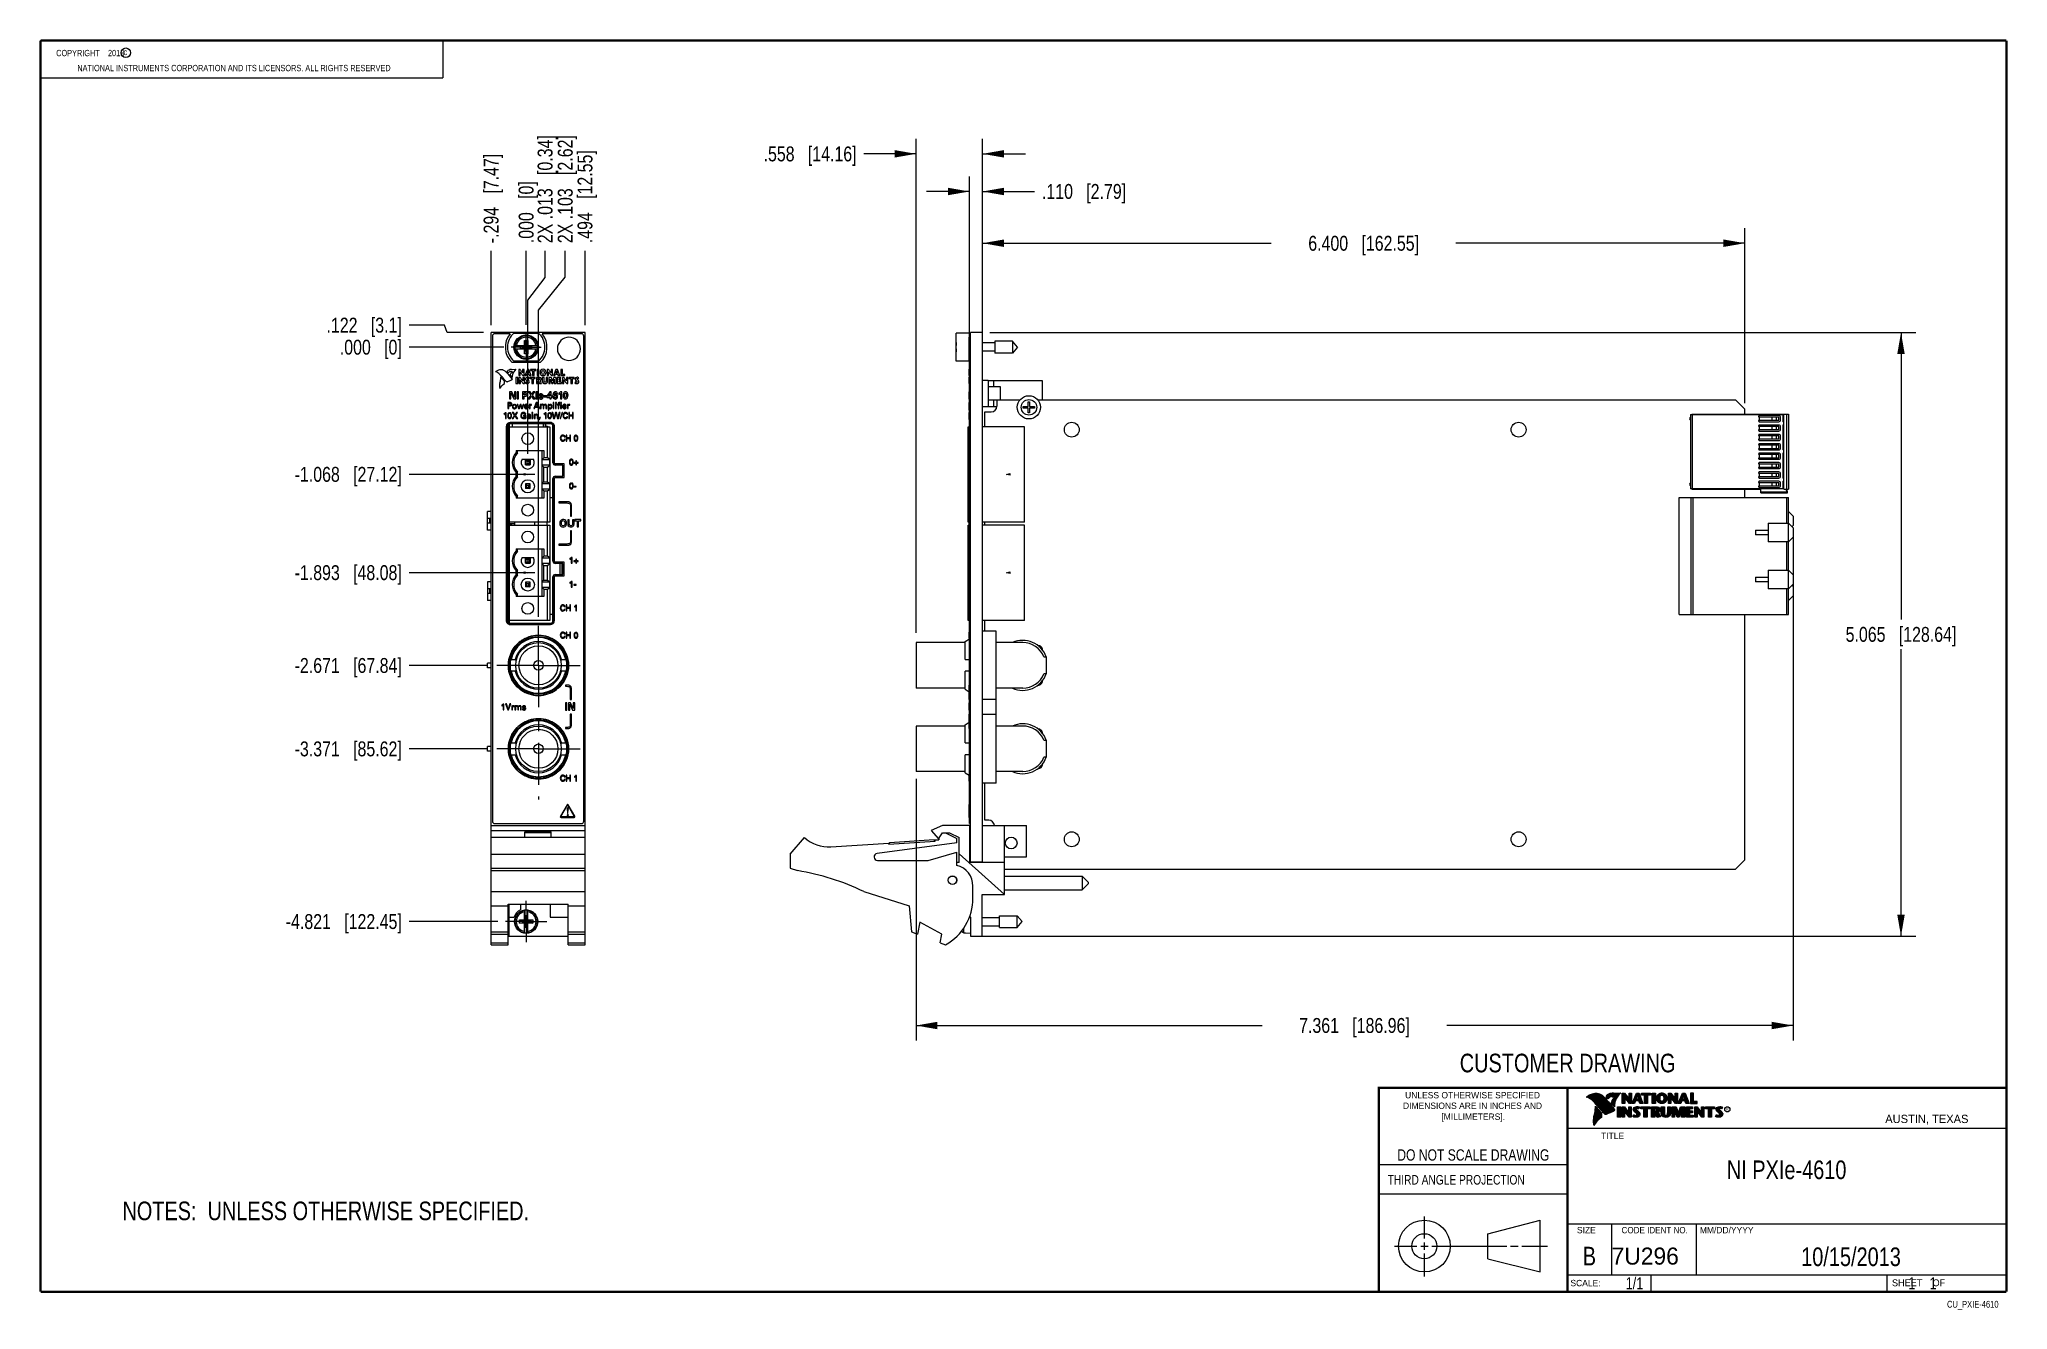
# Model space of a CAD drawing. Header units: inches. Extents: x 0.2 to 16.8, y 0.1 to 10.8.
import ezdxf

# ---------------------------------------------------------------- set-up
doc = ezdxf.new("R2010")
doc.units = ezdxf.units.IN
doc.header["$LTSCALE"] = 0.935
doc.header["$MEASUREMENT"] = 0
doc.linetypes.add('CENTER', pattern=[0.6, 0.375, -0.075, 0.075, -0.075])
doc.layers.get('0').update_dxf_attribs({"linetype": 'CONTINUOUS'})
for name, color, linetype in [('02___PRT_ALL_AXES', 7, 'CONTINUOUS'), ('DEFAULT_1', 7, 'CENTER'), ('DETAIL', 7, 'CONTINUOUS'), ('DIMENSIONS', 7, 'CONTINUOUS'), ('NOTE', 7, 'CONTINUOUS')]:
    doc.layers.add(name, color=color, linetype=linetype)
doc.styles.get("Standard").update_dxf_attribs({"font": 'txt', "width": 0.8})
doc.styles.add('TEXTSTYLE_2', font='txt')
doc.styles.add('TEXTSTYLE_3', font='txt', dxfattribs={"width": 0.95})
doc.dimstyles.new('DIMSTYLE_1', dxfattribs={"dimtxt": 0.125, "dimasz": 0.18, "dimexe": 0.18, "dimexo": 0.0625, "dimgap": 0.09, "dimtad": 0, "dimtih": 1, "dimtoh": 1, "dimdec": 3, "dimzin": 4, "dimdsep": 46, "dimtxsty": 'STANDARD', "dimblk": '_FILLED', "dimblk1": '_FILLED', "dimblk2": '_FILLED', "dimcen": 0.09, "dimadec": 0, "dimazin": 0, "dimtp": 0.001, "dimtm": 0.001, "dimtfac": 1, "dimtdec": 3, "dimtofl": 0, "dimtmove": 0, "dimatfit": 3, "dimldrblk": '_FILLED', "dimfxl": 1, "dimtolj": 1, "dimtzin": 4, "dimarcsym": 0})
doc.dimstyles.new('DIMSTYLE_2', dxfattribs={"dimtxt": 0.125, "dimasz": 0.18, "dimexe": 0.18, "dimexo": 0.0625, "dimgap": 0.09, "dimtad": 0, "dimtih": 1, "dimtoh": 1, "dimdec": 3, "dimzin": 4, "dimdsep": 46, "dimtxsty": 'STANDARD', "dimblk": '_FILLED', "dimblk1": '_FILLED', "dimblk2": '_FILLED', "dimcen": 0.09, "dimadec": 0, "dimazin": 0, "dimtp": 0.001, "dimtm": 0.001, "dimtfac": 1, "dimtdec": 3, "dimtofl": 0, "dimtmove": 0, "dimatfit": 3, "dimldrblk": '_FILLED', "dimfxl": 1, "dimtolj": 1, "dimtzin": 4, "dimarcsym": 0})

msp = doc.modelspace()

# ---------------------------------------------------------------- texts
at = {"color": 2, "linetype": 'CONTINUOUS', "attachment_point": 1, "line_spacing_factor": 0.9}
for s, insert, char_height, width in [('c', (0.946, 10.6893), 0.053, 0.0424), ('NATIONAL INSTRUMENTS CORPORATION AND ITS LICENSORS. ALL RIGHTS RESERVED', (0.5583, 10.5546), 0.053, 3.0104), ('THIRD ANGLE PROJECTION', (11.5564, 1.2384), 0.08, 1.408)]:
    msp.add_mtext(s, dxfattribs=dict(at, insert=insert, char_height=char_height, width=width))
at = {"color": 7, "linetype": 'CONTINUOUS', "attachment_point": 2, "line_spacing_factor": 0.9}
for s, insert, char_height, width in [('CUSTOMER DRAWING', (13.0668, 2.2564), 0.15625, 2), ('DO NOT SCALE DRAWING', (12.2754, 1.4542), 0.095, 1.52), ('B', (13.2497, 0.6361), 0.1562, 0.125)]:
    msp.add_mtext(s, dxfattribs=dict(at, insert=insert, char_height=char_height, width=width))
at = {"color": 2, "linetype": 'CONTINUOUS', "line_spacing_factor": 0.9}
for s, insert, char_height, width, attachment_point, style in [('DIMENSIONS ARE IN INCHES AND', (12.2688, 1.8465), 0.053254, 1.491112, 2, 'TEXTSTYLE_2'), ('UNLESS OTHERWISE SPECIFIED', (12.2688, 1.9352), 0.053254, 1.384604, 2, 'TEXTSTYLE_2'), ('[MILLIMETERS].', (12.2746, 1.7548), 0.053254, 0.745556, 2, 'TEXTSTYLE_2'), ('R', (14.3971, 1.8), 0.0217, 0.021738, 1, 'TEXTSTYLE_2'), ('AUSTIN, TEXAS', (15.7327, 1.7441), 0.069617, 0.905021, 1, 'TEXTSTYLE_2'), ('TITLE', (13.3474, 1.593), 0.05325, 0.26627, 1, 'TEXTSTYLE_2'), ('SIZE', (13.1451, 0.8027), 0.05325, 0.213016, 1, 'TEXTSTYLE_2'), ('CODE IDENT NO.', (13.7978, 0.8027), 0.053254, 0.708278, 2, 'TEXTSTYLE_3'), ('MM/DD/YYYY', (14.1765, 0.8027), 0.05325, 0.53254, 1, 'TEXTSTYLE_2'), ('SCALE:', (13.0904, 0.3585), 0.05325, 0.319524, 1, 'TEXTSTYLE_2'), ('SHEET    OF', (15.7892, 0.3625), 0.057262, 0.629882, 1, 'TEXTSTYLE_2')]:
    msp.add_mtext(s, dxfattribs=dict(at, insert=insert, char_height=char_height, width=width, attachment_point=attachment_point, style=style))
at = {"color": 7, "linetype": 'CONTINUOUS', "insert": (13.4363, 0.6298), "char_height": 0.14316, "width": 0.715775, "attachment_point": 1, "line_spacing_factor": 0.9, "style": 'TEXTSTYLE_2'}
msp.add_mtext('7U296', dxfattribs=at)
at = {"layer": 'DETAIL', "color": 2, "linetype": 'CONTINUOUS', "line_spacing_factor": 0.9}
for s, insert, char_height, width, attachment_point in [('    COPYRIGHT    2013', (0.3125, 10.6805), 0.053, 0.8904, 1), ('CU_PXIE-4610', (16.6837, 0.1826), 0.057262, 0.549715, 3)]:
    msp.add_mtext(s, dxfattribs=dict(at, insert=insert, char_height=char_height, width=width, attachment_point=attachment_point))
at = {"layer": 'DETAIL', "color": 7, "linetype": 'CONTINUOUS', "char_height": 0.1, "line_spacing_factor": 0.9}
for s, insert, width, attachment_point in [('1/1', (13.7025, 0.3805), 0.24, 3), ('    1    1', (15.8075, 0.3805), 0.8, 1)]:
    msp.add_mtext(s, dxfattribs=dict(at, insert=insert, width=width, attachment_point=attachment_point))
at = {"layer": 'NOTE', "color": 7, "linetype": 'CONTINUOUS', "char_height": 0.15625, "attachment_point": 2, "line_spacing_factor": 0.9}
for s, insert, width in [('NI PXIe-4610\\P ', (14.9051, 1.3603), 1.5), ('10/15/2013 ', (15.4455, 0.6307), 1.375)]:
    msp.add_mtext(s, dxfattribs=dict(at, insert=insert, width=width))

# ---------------------------------------------------------------- blocks, each defined once
blk = doc.blocks.new('_FILLED')
at = {"color": 0, "linetype": 'BYBLOCK'}
blk.add_solid([(0, 0), (-1, 0.174), (-1, -0.174)], dxfattribs=at)
blk = doc.blocks.new('*D0')
at = {"layer": 'DIMENSIONS', "color": 2, "linetype": 'CONTINUOUS'}
for p, q in [((8.218, 8.308), (15.99, 8.308)), ((15.865, 8.308), (15.865, 5.9)), ((15.865, 3.243), (15.865, 5.65)), ((8.118, 3.243), (15.99, 3.243))]:
    blk.add_line(p, q, dxfattribs=at)
at = {"layer": 'DIMENSIONS', "color": 2, "linetype": 'CONTINUOUS', "xscale": 0.18, "yscale": 0.18, "zscale": 0.18}
for p, rotation in [((15.865, 8.308), 90), ((15.865, 3.243), 270)]:
    blk.add_blockref('_FILLED', p, dxfattribs=dict(at, rotation=rotation))
at = {"layer": 'DIMENSIONS', "color": 2, "linetype": 'CONTINUOUS', "insert": (15.865, 5.838), "char_height": 0.125, "width": 1.425, "attachment_point": 2, "line_spacing_factor": 0.9}
blk.add_mtext('5.065{\\Ftxt.shx;\\W1.000000;\\H0.125000; }[128.64]', dxfattribs=at)
blk = doc.blocks.new('*D1')
at = {"layer": 'DIMENSIONS', "color": 2, "linetype": 'CONTINUOUS'}
for p, q in [((7.598, 5.787), (7.598, 9.933)), ((8.156, 8.296), (8.156, 9.933)), ((7.598, 9.808), (7.161, 9.808)), ((8.156, 9.808), (8.516, 9.808))]:
    blk.add_line(p, q, dxfattribs=at)
at = {"layer": 'DIMENSIONS', "color": 2, "linetype": 'CONTINUOUS', "xscale": 0.18, "yscale": 0.18, "zscale": 0.18}
blk.add_blockref('_FILLED', (7.598, 9.808), dxfattribs=at)
at = {"layer": 'DIMENSIONS', "color": 2, "linetype": 'CONTINUOUS', "xscale": 0.18, "yscale": 0.18, "zscale": 0.18, "rotation": 180}
blk.add_blockref('_FILLED', (8.156, 9.808), dxfattribs=at)
at = {"layer": 'DIMENSIONS', "color": 2, "linetype": 'CONTINUOUS', "insert": (7.099, 9.87), "char_height": 0.125, "width": 1.225, "attachment_point": 3, "line_spacing_factor": 0.9}
blk.add_mtext('.558{\\Ftxt.shx;\\W1.000000;\\H0.125000; }[14.16]', dxfattribs=at)
blk = doc.blocks.new('*D2')
at = {"layer": 'DIMENSIONS', "color": 2, "linetype": 'CONTINUOUS'}
for p, q in [((8.046, 8.296), (8.046, 9.617)), ((8.156, 8.296), (8.156, 9.617)), ((8.046, 9.492), (7.686, 9.492)), ((8.156, 9.492), (8.593, 9.492))]:
    blk.add_line(p, q, dxfattribs=at)
at = {"layer": 'DIMENSIONS', "color": 2, "linetype": 'CONTINUOUS', "xscale": 0.18, "yscale": 0.18, "zscale": 0.18}
blk.add_blockref('_FILLED', (8.046, 9.492), dxfattribs=at)
at = {"layer": 'DIMENSIONS', "color": 2, "linetype": 'CONTINUOUS', "xscale": 0.18, "yscale": 0.18, "zscale": 0.18, "rotation": 180}
blk.add_blockref('_FILLED', (8.156, 9.492), dxfattribs=at)
at = {"layer": 'DIMENSIONS', "color": 2, "linetype": 'CONTINUOUS', "insert": (8.655, 9.555), "char_height": 0.125, "width": 1.125, "attachment_point": 1, "line_spacing_factor": 0.9}
blk.add_mtext('.110{\\Ftxt.shx;\\W1.000000;\\H0.125000; }[2.79]', dxfattribs=at)
blk = doc.blocks.new('*D3')
at = {"layer": 'DIMENSIONS', "color": 2, "linetype": 'CONTINUOUS'}
for p, q in [((14.959, 6.607), (14.959, 2.368)), ((7.598, 4.562), (7.598, 2.368)), ((7.598, 2.493), (10.503, 2.493)), ((14.959, 2.493), (12.053, 2.493))]:
    blk.add_line(p, q, dxfattribs=at)
at = {"layer": 'DIMENSIONS', "color": 2, "linetype": 'CONTINUOUS', "xscale": 0.18, "yscale": 0.18, "zscale": 0.18, "rotation": 180}
blk.add_blockref('_FILLED', (7.598, 2.493), dxfattribs=at)
at = {"layer": 'DIMENSIONS', "color": 2, "linetype": 'CONTINUOUS', "xscale": 0.18, "yscale": 0.18, "zscale": 0.18}
blk.add_blockref('_FILLED', (14.959, 2.493), dxfattribs=at)
at = {"layer": 'DIMENSIONS', "color": 2, "linetype": 'CONTINUOUS', "insert": (11.278, 2.556), "char_height": 0.125, "width": 1.425, "attachment_point": 2, "line_spacing_factor": 0.9}
blk.add_mtext('7.361{\\Ftxt.shx;\\W1.000000;\\H0.125000; }[186.96]', dxfattribs=at)
blk = doc.blocks.new('*D4')
at = {"layer": 'DIMENSIONS', "color": 2, "linetype": 'CONTINUOUS'}
for p, q in [((3.639, 8.37), (3.344, 8.37)), ((3.664, 8.308), (3.639, 8.37)), ((3.969, 8.308), (3.664, 8.308))]:
    blk.add_line(p, q, dxfattribs=at)
at = {"layer": 'DIMENSIONS', "color": 2, "linetype": 'CONTINUOUS', "insert": (3.282, 8.433), "char_height": 0.125, "width": 1.025, "attachment_point": 3, "line_spacing_factor": 0.9}
blk.add_mtext('.122{\\Ftxt.shx;\\W1.000000;\\H0.125000; }[3.1]', dxfattribs=at)
blk = doc.blocks.new('*D5')
at = {"layer": 'DIMENSIONS', "color": 2, "linetype": 'CONTINUOUS'}
blk.add_line((4.138, 8.186), (3.344, 8.186), dxfattribs=at)
at = {"layer": 'DIMENSIONS', "color": 2, "linetype": 'CONTINUOUS', "insert": (3.282, 8.248), "char_height": 0.125, "width": 0.825, "attachment_point": 3, "line_spacing_factor": 0.9}
blk.add_mtext('.000{\\Ftxt.shx;\\W1.000000;\\H0.125000; }[0]', dxfattribs=at)
blk = doc.blocks.new('*D6')
at = {"layer": 'DIMENSIONS', "color": 2, "linetype": 'CONTINUOUS'}
blk.add_line((4.399, 7.118), (3.344, 7.118), dxfattribs=at)
at = {"layer": 'DIMENSIONS', "color": 2, "linetype": 'CONTINUOUS', "insert": (3.282, 7.181), "char_height": 0.125, "width": 1.425, "attachment_point": 3, "line_spacing_factor": 0.9}
blk.add_mtext('-1.068{\\Ftxt.shx;\\W1.000000;\\H0.125000; }[27.12]', dxfattribs=at)
blk = doc.blocks.new('*D7')
at = {"layer": 'DIMENSIONS', "color": 2, "linetype": 'CONTINUOUS'}
blk.add_line((4.399, 6.293), (3.344, 6.293), dxfattribs=at)
at = {"layer": 'DIMENSIONS', "color": 2, "linetype": 'CONTINUOUS', "insert": (3.282, 6.356), "char_height": 0.125, "width": 1.425, "attachment_point": 3, "line_spacing_factor": 0.9}
blk.add_mtext('-1.893{\\Ftxt.shx;\\W1.000000;\\H0.125000; }[48.08]', dxfattribs=at)
blk = doc.blocks.new('*D8')
at = {"layer": 'DIMENSIONS', "color": 2, "linetype": 'CONTINUOUS'}
blk.add_line((3.999, 5.515), (3.344, 5.515), dxfattribs=at)
at = {"layer": 'DIMENSIONS', "color": 2, "linetype": 'CONTINUOUS', "insert": (3.282, 5.577), "char_height": 0.125, "width": 1.425, "attachment_point": 3, "line_spacing_factor": 0.9}
blk.add_mtext('-2.671{\\Ftxt.shx;\\W1.000000;\\H0.125000; }[67.84]', dxfattribs=at)
blk = doc.blocks.new('*D9')
at = {"layer": 'DIMENSIONS', "color": 2, "linetype": 'CONTINUOUS'}
blk.add_line((3.999, 4.815), (3.344, 4.815), dxfattribs=at)
at = {"layer": 'DIMENSIONS', "color": 2, "linetype": 'CONTINUOUS', "insert": (3.282, 4.877), "char_height": 0.125, "width": 1.425, "attachment_point": 3, "line_spacing_factor": 0.9}
blk.add_mtext('-3.371{\\Ftxt.shx;\\W1.000000;\\H0.125000; }[85.62]', dxfattribs=at)
blk = doc.blocks.new('*D10')
at = {"layer": 'DIMENSIONS', "color": 2, "linetype": 'CONTINUOUS'}
blk.add_line((4.089, 3.365), (3.344, 3.365), dxfattribs=at)
at = {"layer": 'DIMENSIONS', "color": 2, "linetype": 'CONTINUOUS', "insert": (3.282, 3.428), "char_height": 0.125, "width": 1.525, "attachment_point": 3, "line_spacing_factor": 0.9}
blk.add_mtext('-4.821{\\Ftxt.shx;\\W1.000000;\\H0.125000; }[122.45]', dxfattribs=at)
blk = doc.blocks.new('*D11')
at = {"layer": 'DIMENSIONS', "color": 2, "linetype": 'CONTINUOUS'}
blk.add_line((4.032, 8.37), (4.032, 8.995), dxfattribs=at)
at = {"layer": 'DIMENSIONS', "color": 2, "linetype": 'CONTINUOUS', "insert": (3.969, 9.058), "char_height": 0.125, "width": 1.225, "attachment_point": 1, "rotation": 90, "line_spacing_factor": 0.9}
blk.add_mtext('-.294{\\Ftxt.shx;\\W1.000000;\\H0.125000; }[7.47]', dxfattribs=at)
blk = doc.blocks.new('*D12')
at = {"layer": 'DIMENSIONS', "color": 2, "linetype": 'CONTINUOUS'}
blk.add_line((4.326, 8.373), (4.326, 8.995), dxfattribs=at)
at = {"layer": 'DIMENSIONS', "color": 2, "linetype": 'CONTINUOUS', "insert": (4.263, 9.058), "char_height": 0.125, "width": 0.825, "attachment_point": 1, "rotation": 90, "line_spacing_factor": 0.9}
blk.add_mtext('.000{\\Ftxt.shx;\\W1.000000;\\H0.125000; }[0]', dxfattribs=at)
blk = doc.blocks.new('*D13')
at = {"layer": 'DIMENSIONS', "color": 2, "linetype": 'CONTINUOUS'}
blk.add_line((4.82, 8.37), (4.82, 8.995), dxfattribs=at)
at = {"layer": 'DIMENSIONS', "color": 2, "linetype": 'CONTINUOUS', "insert": (4.757, 9.058), "char_height": 0.125, "width": 1.225, "attachment_point": 1, "rotation": 90, "line_spacing_factor": 0.9}
blk.add_mtext('.494{\\Ftxt.shx;\\W1.000000;\\H0.125000; }[12.55]', dxfattribs=at)
blk = doc.blocks.new('*D14')
at = {"layer": 'DIMENSIONS', "color": 2, "linetype": 'CONTINUOUS'}
for p, q in [((4.654, 8.774), (4.654, 8.995)), ((4.429, 8.496), (4.654, 8.774)), ((4.429, 5.924), (4.429, 8.496))]:
    blk.add_line(p, q, dxfattribs=at)
at = {"layer": 'DIMENSIONS', "color": 2, "linetype": 'CONTINUOUS', "insert": (4.591, 9.058), "char_height": 0.125, "width": 1.425, "attachment_point": 1, "rotation": 90, "line_spacing_factor": 0.9}
blk.add_mtext('2X .103{\\Ftxt.shx;\\W1.000000;\\H0.125000; }[2.62]', dxfattribs=at)
blk = doc.blocks.new('*D15')
at = {"layer": 'DIMENSIONS', "color": 2, "linetype": 'CONTINUOUS'}
for p, q in [((4.485, 8.77), (4.485, 8.995)), ((4.339, 8.579), (4.485, 8.77)), ((4.339, 7.29), (4.339, 8.579))]:
    blk.add_line(p, q, dxfattribs=at)
at = {"layer": 'DIMENSIONS', "color": 2, "linetype": 'CONTINUOUS', "insert": (4.422, 9.058), "char_height": 0.125, "width": 1.425, "attachment_point": 1, "rotation": 90, "line_spacing_factor": 0.9}
blk.add_mtext('2X .013{\\Ftxt.shx;\\W1.000000;\\H0.125000; }[0.34]', dxfattribs=at)
blk = doc.blocks.new('*D16')
at = {"layer": 'DIMENSIONS', "color": 2, "linetype": 'CONTINUOUS'}
for p, q in [((8.156, 6.149), (8.156, 9.183)), ((14.555, 7.717), (14.555, 9.183)), ((8.156, 9.058), (10.58, 9.058)), ((14.555, 9.058), (12.13, 9.058))]:
    blk.add_line(p, q, dxfattribs=at)
at = {"layer": 'DIMENSIONS', "color": 2, "linetype": 'CONTINUOUS', "xscale": 0.18, "yscale": 0.18, "zscale": 0.18, "rotation": 180}
blk.add_blockref('_FILLED', (8.156, 9.058), dxfattribs=at)
at = {"layer": 'DIMENSIONS', "color": 2, "linetype": 'CONTINUOUS', "xscale": 0.18, "yscale": 0.18, "zscale": 0.18}
blk.add_blockref('_FILLED', (14.555, 9.058), dxfattribs=at)
at = {"layer": 'DIMENSIONS', "color": 2, "linetype": 'CONTINUOUS', "insert": (11.355, 9.12), "char_height": 0.125, "width": 1.425, "attachment_point": 2, "line_spacing_factor": 0.9}
blk.add_mtext('6.400{\\Ftxt.shx;\\W1.000000;\\H0.125000; }[162.55]', dxfattribs=at)
blk = doc.blocks.new('NOTES_HEADER_BL0', base_point=(3.1215, 0.9375))
at = {"layer": 'DETAIL', "color": 2, "linetype": 'CONTINUOUS', "width": 0.8}
blk.add_text('NOTES:  UNLESS OTHERWISE SPECIFIED.', height=0.156, dxfattribs=at).set_placement((0.9375, 0.8595))

# ---------------------------------------------------------------- dimensions: what is measured, and where the dimension line sits
at = {"layer": 'DIMENSIONS', "color": 2, "linetype": 'CONTINUOUS'}
for feature_location, offset, dtype, origin, text, picture, middle in [((4.4289, 5.924), (0.2251, 3.0714), 0, (4.3259, 5.8824), '2X <>', '*D14', (4.654, 9.7704)), ((4.3392655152, 7.2896769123), (0.1453329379, 1.7056780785), 0, (4.3259033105, 7.2271769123), '2X <>', '*D15', (4.4845984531, 9.7703549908)), ((4.0319, 8.3704), (0, 0.625), 1, (4.3259, 8.311), '-<>', '*D11', (4.0319, 9.6704)), ((4.0894, 3.3651), (-0.745, 0), 0, (4.1519, 8.1859), '-<>', '*D10', (2.2694, 3.3651)), ((4.3986, 7.118), (-1.0541, 0), 0, (4.4611, 8.1859), '-<>', '*D6', (2.3194, 7.118)), ((4.3986, 6.293), (-1.0541, 0), 0, (4.4611, 8.1859), '-<>', '*D7', (2.3194, 6.293)), ((3.9989, 5.5149), (-0.6545, 0), 0, (4.0614, 8.1859), '-<>', '*D8', (2.3194, 5.5149)), ((3.9989, 4.8149), (-0.6545, 0), 0, (4.0614, 8.1859), '-<>', '*D9', (2.3194, 4.8149))]:
    dim = msp.add_ordinate_dim(feature_location=feature_location, offset=offset, dtype=dtype, origin=origin, text=text, dimstyle='DIMSTYLE_2', dxfattribs=at)
    dim.commit()
    dim.dimension.update_dxf_attribs({"geometry": picture, "text_midpoint": middle})
for feature_location, offset, dtype, origin, picture, middle in [((4.8199, 8.3704), (0, 0.625), 1, (4.3259, 8.3079), '*D13', (4.8199, 9.6704)), ((4.3259033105, 8.3734549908), (0, 0.6219), 1, (4.3259033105, 8.3109549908), '*D12', (4.3259033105, 9.4703549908)), ((3.9694, 8.3079), (-0.625, 0.0622), 0, (4.2008, 8.1859), '*D4', (2.5194, 8.37)), ((4.1383033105, 8.1858549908), (-0.7939, 0), 0, (4.2008033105, 8.1858549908), '*D5', (2.6194033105, 8.1858549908))]:
    dim = msp.add_ordinate_dim(feature_location=feature_location, offset=offset, dtype=dtype, origin=origin, dimstyle='DIMSTYLE_2', dxfattribs=at)
    dim.commit()
    dim.dimension.update_dxf_attribs({"geometry": picture, "text_midpoint": middle})
for base, p1, p2, picture, middle in [((8.1556, 9.8079), (7.598, 5.7868), (8.1556, 8.2959), '*D1', (6.2363, 9.8079)), ((8.1556, 9.4923), (8.0456, 8.2959), (8.1556, 8.2959), '*D2', (9.2176, 9.4923)), ((14.5553, 9.0579), (8.1556, 6.1489), (14.5553, 7.7174), '*D16', (11.2054, 9.0579))]:
    dim = msp.add_linear_dim(base=base, p1=p1, p2=p2, dimstyle='DIMSTYLE_1', dxfattribs=at)
    dim.commit()
    dim.dimension.update_dxf_attribs({"geometry": picture, "text_midpoint": middle, "dimtype": 160})
for base, p1, p2, angle, picture, middle in [((15.865, 8.3079), (8.1181, 3.2431), (8.2181, 8.3079), 90, '*D0', (15.715, 5.7755)), ((7.598, 2.4931), (14.9588, 6.6065), (7.598, 4.5618), 180, '*D3', (11.1284, 2.4931))]:
    dim = msp.add_linear_dim(base=base, p1=p1, p2=p2, angle=angle, dimstyle='DIMSTYLE_1', dxfattribs=at)
    dim.commit()
    dim.dimension.update_dxf_attribs({"geometry": picture, "text_midpoint": middle, "dimtype": 160})

# ---------------------------------------------------------------- linework, layer by layer
at = {"color": 2, "linetype": 'CONTINUOUS'}
for p, q in [((0.25, 10.7586), (3.625, 10.7586)), ((0.25, 10.7586), (0.25, 10.4456)), ((3.625, 10.7586), (3.625, 10.4456)), ((0.25, 10.4456), (3.625, 10.4456)), ((13.0652, 1.9695), (16.745, 1.9695)), ((13.0652, 1.9695), (13.0652, 0.2605)), ((13.2311, 1.8934), (13.2311, 1.8949)), ((13.2347, 1.8921), (13.2347, 1.8972)), ((13.2382, 1.8907), (13.2382, 1.8994)), ((13.2418, 1.8892), (13.2418, 1.9015)), ((13.2453, 1.8876), (13.2453, 1.9035)), ((13.2489, 1.8858), (13.2489, 1.9054)), ((13.2524, 1.8839), (13.2524, 1.9069)), ((13.256, 1.8818), (13.256, 1.9084)), ((13.2596, 1.8796), (13.2596, 1.9098)), ((13.2631, 1.8772), (13.2631, 1.9111)), ((13.2667, 1.8747), (13.2667, 1.9124)), ((13.2702, 1.872), (13.2702, 1.9135)), ((13.2738, 1.869), (13.2738, 1.9146)), ((13.2773, 1.8658), (13.2773, 1.9155)), ((13.2809, 1.8624), (13.2809, 1.9164)), ((13.2844, 1.8587), (13.2844, 1.9173)), ((13.288, 1.8549), (13.288, 1.9181)), ((13.2915, 1.851), (13.2915, 1.9188)), ((13.2951, 1.8471), (13.2951, 1.9194)), ((13.2987, 1.8431), (13.2987, 1.9198)), ((13.3022, 1.8391), (13.3022, 1.92)), ((13.3058, 1.8351), (13.3058, 1.9201)), ((13.3093, 1.8311), (13.3093, 1.9201)), ((13.3129, 1.827), (13.3129, 1.9199)), ((13.3164, 1.8229), (13.3164, 1.9196)), ((13.32, 1.8188), (13.32, 1.9192)), ((13.3235, 1.8146), (13.3235, 1.9186)), ((13.3271, 1.8104), (13.3271, 1.9179)), ((13.3306, 1.8062), (13.3306, 1.9172)), ((13.3342, 1.802), (13.3342, 1.9163)), ((13.3378, 1.7978), (13.3378, 1.9151)), ((13.3413, 1.7937), (13.3413, 1.9138)), ((13.3449, 1.7897), (13.3449, 1.9122)), ((13.3484, 1.7856), (13.3484, 1.9103)), ((13.352, 1.7817), (13.352, 1.9081)), ((13.3555, 1.7778), (13.3555, 1.9055)), ((13.3591, 1.7739), (13.3591, 1.9026)), ((13.3626, 1.7701), (13.3626, 1.8991)), ((13.3662, 1.7663), (13.3662, 1.8952)), ((13.3697, 1.7625), (13.3697, 1.8915)), ((13.3733, 1.7588), (13.3733, 1.8878)), ((13.3769, 1.7556), (13.3769, 1.8841)), ((13.3804, 1.7529), (13.3804, 1.8803)), ((13.384, 1.7512), (13.384, 1.8766)), ((13.3875, 1.7509), (13.3875, 1.8728)), ((13.4022, 1.878), (13.3901, 1.8922)), ((13.3911, 1.7518), (13.3911, 1.8691)), ((13.4029, 1.881), (13.3927, 1.893)), ((13.3946, 1.8908), (13.3946, 1.8999)), ((13.3946, 1.7533), (13.3946, 1.8653)), ((13.3982, 1.8866), (13.3982, 1.9062)), ((13.3982, 1.7548), (13.3982, 1.8615)), ((13.4017, 1.8824), (13.4017, 1.9101)), ((13.4017, 1.7563), (13.4017, 1.8574)), ((13.4053, 1.8823), (13.4053, 1.9129)), ((13.4053, 1.7578), (13.4053, 1.8531)), ((13.4088, 1.8844), (13.4088, 1.915)), ((13.4088, 1.7593), (13.4088, 1.8488)), ((13.4124, 1.887), (13.4124, 1.9167)), ((13.4124, 1.7609), (13.4124, 1.8445)), ((13.4159, 1.89), (13.4159, 1.9182)), ((13.4159, 1.7625), (13.4159, 1.8402)), ((13.4195, 1.8937), (13.4195, 1.9193)), ((13.4195, 1.7641), (13.4195, 1.8359)), ((13.4231, 1.8964), (13.4231, 1.9203)), ((13.4231, 1.7657), (13.4231, 1.8316)), ((13.4266, 1.8982), (13.4266, 1.9209)), ((13.4266, 1.7674), (13.4266, 1.8273)), ((13.4302, 1.8995), (13.4302, 1.9214)), ((13.4302, 1.7691), (13.4302, 1.823)), ((13.4414, 1.8328), (13.4319, 1.8437)), ((13.4337, 1.8997), (13.4337, 1.922)), ((13.4337, 1.7708), (13.4337, 1.8187)), ((13.4433, 1.8344), (13.4349, 1.844)), ((13.4373, 1.8991), (13.4373, 1.9224)), ((13.4373, 1.8413), (13.4373, 1.8491)), ((13.4408, 1.898), (13.4408, 1.9228)), ((13.4408, 1.8372), (13.4408, 1.8572)), ((13.4444, 1.8972), (13.4444, 1.9231)), ((13.4444, 1.8331), (13.4444, 1.8665)), ((13.4479, 1.8969), (13.4479, 1.9234)), ((13.4479, 1.8288), (13.4479, 1.873)), ((13.4515, 1.8966), (13.4515, 1.9236)), ((13.4515, 1.8247), (13.4515, 1.8764)), ((13.4529, 1.9261), (13.5132, 1.9271)), ((13.453, 1.9236), (13.5067, 1.9245)), ((13.455, 1.8965), (13.455, 1.9237)), ((13.455, 1.8207), (13.455, 1.878)), ((13.4586, 1.8964), (13.4586, 1.9237)), ((13.4586, 1.8303), (13.4586, 1.879)), ((13.4622, 1.8957), (13.4622, 1.9238)), ((13.4622, 1.8535), (13.4622, 1.8795)), ((13.4657, 1.8935), (13.4657, 1.9238)), ((13.4657, 1.8636), (13.4657, 1.8798)), ((13.4693, 1.872), (13.4693, 1.9239)), ((13.4728, 1.8794), (13.4728, 1.9239)), ((13.4764, 1.8859), (13.4764, 1.924)), ((13.4799, 1.8919), (13.4799, 1.924)), ((13.4835, 1.8973), (13.4835, 1.9241)), ((13.487, 1.9023), (13.487, 1.9242)), ((13.4906, 1.9069), (13.4906, 1.9242)), ((13.4941, 1.9112), (13.4941, 1.9243)), ((13.4977, 1.9153), (13.4977, 1.9243)), ((13.5013, 1.9191), (13.5013, 1.9244)), ((13.5261, 1.9263), (13.5451, 1.9263)), ((13.5261, 1.839), (13.5261, 1.9263)), ((13.5466, 1.839), (13.5261, 1.839)), ((13.5286, 1.9237), (13.5439, 1.9237)), ((13.5286, 1.8415), (13.5286, 1.9237)), ((13.5441, 1.8415), (13.5286, 1.8415)), ((13.5332, 1.8415), (13.5332, 1.9237)), ((13.5367, 1.8415), (13.5367, 1.9237)), ((13.5402, 1.8415), (13.5402, 1.9237)), ((13.5441, 1.8976), (13.5437, 1.9237)), ((13.5439, 1.9237), (13.5854, 1.869)), ((13.5873, 1.8415), (13.5441, 1.8976)), ((13.5441, 1.8976), (13.5441, 1.8415)), ((13.5451, 1.9263), (13.5829, 1.8765)), ((13.586, 1.839), (13.5466, 1.8902)), ((13.5466, 1.8902), (13.5466, 1.839)), ((13.5471, 1.8936), (13.5471, 1.9194)), ((13.5506, 1.8891), (13.5506, 1.9149)), ((13.5541, 1.8846), (13.5541, 1.9103)), ((13.5576, 1.8801), (13.5576, 1.9057)), ((13.561, 1.8756), (13.561, 1.9011)), ((13.5645, 1.8711), (13.5645, 1.8965)), ((13.568, 1.8665), (13.568, 1.8919)), ((13.5715, 1.862), (13.5715, 1.8874)), ((13.575, 1.8575), (13.575, 1.8828)), ((13.5784, 1.853), (13.5784, 1.8782)), ((13.5819, 1.8485), (13.5819, 1.8736)), ((13.5829, 1.9263), (13.6036, 1.9263)), ((13.5829, 1.8765), (13.5829, 1.9263)), ((13.5854, 1.9237), (13.6011, 1.9237)), ((13.5854, 1.869), (13.5854, 1.9237)), ((13.5854, 1.844), (13.5854, 1.869)), ((13.6036, 1.839), (13.586, 1.839)), ((13.6011, 1.8415), (13.5873, 1.8415)), ((13.5889, 1.8415), (13.5889, 1.9237)), ((13.5923, 1.8415), (13.5923, 1.9237)), ((13.5958, 1.8415), (13.5958, 1.9237)), ((13.5993, 1.8415), (13.5993, 1.9237)), ((13.6011, 1.9237), (13.6011, 1.8415)), ((13.6036, 1.9263), (13.6036, 1.839)), ((13.6088, 1.839), (13.6444, 1.9262)), ((13.6294, 1.839), (13.6088, 1.839)), ((13.6125, 1.8415), (13.6461, 1.9237)), ((13.6277, 1.8415), (13.6125, 1.8415)), ((13.6167, 1.8415), (13.6167, 1.8516)), ((13.6201, 1.8415), (13.6201, 1.8601)), ((13.6236, 1.8415), (13.6236, 1.8686)), ((13.6271, 1.8415), (13.6271, 1.8771)), ((13.6361, 1.8623), (13.6277, 1.8415)), ((13.6378, 1.8598), (13.6294, 1.839)), ((13.6306, 1.8486), (13.6306, 1.8857)), ((13.634, 1.8573), (13.634, 1.8942)), ((13.6665, 1.8623), (13.6361, 1.8623)), ((13.6375, 1.8623), (13.6375, 1.9027)), ((13.6647, 1.8598), (13.6378, 1.8598)), ((13.6388, 1.8711), (13.65, 1.9073)), ((13.6639, 1.8711), (13.6388, 1.8711)), ((13.641, 1.8781), (13.641, 1.9112)), ((13.641, 1.8623), (13.641, 1.8711)), ((13.6423, 1.8736), (13.6519, 1.9048)), ((13.6606, 1.8736), (13.6423, 1.8736)), ((13.6444, 1.9262), (13.6664, 1.9262)), ((13.6445, 1.8893), (13.6445, 1.9197)), ((13.6445, 1.8623), (13.6445, 1.8711)), ((13.6461, 1.9237), (13.6647, 1.9237)), ((13.6479, 1.9006), (13.6479, 1.9237)), ((13.6479, 1.8623), (13.6479, 1.8711)), ((13.65, 1.9073), (13.6541, 1.9073)), ((13.6514, 1.9073), (13.6514, 1.9237)), ((13.6514, 1.8623), (13.6514, 1.8711)), ((13.6519, 1.9048), (13.6521, 1.9048)), ((13.6521, 1.9048), (13.6606, 1.8736)), ((13.6541, 1.9073), (13.6639, 1.8711)), ((13.6549, 1.9043), (13.6549, 1.9237)), ((13.6549, 1.8623), (13.6549, 1.8711)), ((13.6584, 1.8915), (13.6584, 1.9237)), ((13.6584, 1.8623), (13.6584, 1.8711)), ((13.6618, 1.8787), (13.6618, 1.9237)), ((13.6618, 1.8623), (13.6618, 1.8711)), ((13.6647, 1.9237), (13.6959, 1.8415)), ((13.6717, 1.839), (13.6647, 1.8598)), ((13.6653, 1.8623), (13.6653, 1.922)), ((13.6664, 1.9262), (13.6995, 1.839)), ((13.6735, 1.8415), (13.6665, 1.8623)), ((13.6688, 1.8555), (13.6688, 1.9128)), ((13.6995, 1.839), (13.6717, 1.839)), ((13.6723, 1.8452), (13.6723, 1.9037)), ((13.6959, 1.8415), (13.6735, 1.8415)), ((13.6757, 1.8415), (13.6757, 1.8945)), ((13.6792, 1.8415), (13.6792, 1.8854)), ((13.6827, 1.8415), (13.6827, 1.8762)), ((13.6862, 1.8415), (13.6862, 1.8671)), ((13.6866, 1.9262), (13.7634, 1.9262)), ((13.6866, 1.9099), (13.6866, 1.9262)), ((13.7118, 1.9099), (13.6866, 1.9099)), ((13.6891, 1.9237), (13.7609, 1.9237)), ((13.6891, 1.9125), (13.6891, 1.9237)), ((13.7143, 1.9125), (13.6891, 1.9125)), ((13.6896, 1.8415), (13.6896, 1.8579)), ((13.6931, 1.9125), (13.6931, 1.9237)), ((13.6931, 1.8415), (13.6931, 1.8488)), ((13.6966, 1.9125), (13.6966, 1.9237)), ((13.7001, 1.9125), (13.7001, 1.9237)), ((13.7035, 1.9125), (13.7035, 1.9237)), ((13.707, 1.9125), (13.707, 1.9237)), ((13.7105, 1.9125), (13.7105, 1.9237)), ((13.7118, 1.839), (13.7118, 1.9099)), ((13.7382, 1.839), (13.7118, 1.839)), ((13.7143, 1.9125), (13.714, 1.9237)), ((13.7143, 1.8415), (13.7143, 1.9125)), ((13.7357, 1.8415), (13.7143, 1.8415)), ((13.7174, 1.8415), (13.7174, 1.9237)), ((13.7209, 1.8415), (13.7209, 1.9237)), ((13.7244, 1.8415), (13.7244, 1.9237)), ((13.7279, 1.8415), (13.7279, 1.9237)), ((13.7313, 1.8415), (13.7313, 1.9237)), ((13.7357, 1.9125), (13.7348, 1.9237)), ((13.7609, 1.9125), (13.7357, 1.9125)), ((13.7357, 1.9125), (13.7357, 1.8415)), ((13.7634, 1.9099), (13.7382, 1.9099)), ((13.7382, 1.9099), (13.7382, 1.839)), ((13.7383, 1.9125), (13.7383, 1.9237)), ((13.7418, 1.9125), (13.7418, 1.9237)), ((13.7452, 1.9125), (13.7452, 1.9237)), ((13.7487, 1.9125), (13.7487, 1.9237)), ((13.7522, 1.9125), (13.7522, 1.9237)), ((13.7557, 1.9125), (13.7557, 1.9237)), ((13.7591, 1.9125), (13.7591, 1.9237)), ((13.7609, 1.9237), (13.7609, 1.9125)), ((13.7634, 1.9262), (13.7634, 1.9099)), ((13.7768, 1.9262), (13.8031, 1.9262)), ((13.7768, 1.839), (13.7768, 1.9262)), ((13.8031, 1.839), (13.7768, 1.839)), ((13.7794, 1.9237), (13.8006, 1.9237)), ((13.7794, 1.8415), (13.7794, 1.9237)), ((13.8006, 1.8415), (13.7794, 1.8415)), ((13.7835, 1.8415), (13.7835, 1.9237)), ((13.787, 1.8415), (13.787, 1.9237)), ((13.7904, 1.8415), (13.7904, 1.9237)), ((13.7939, 1.8415), (13.7939, 1.9237)), ((13.7974, 1.8415), (13.7974, 1.9237)), ((13.8006, 1.9237), (13.8006, 1.8415)), ((13.8031, 1.9262), (13.8031, 1.839)), ((13.8154, 1.8853), (13.8155, 1.8871)), ((13.8154, 1.8834), (13.8154, 1.8853)), ((13.8154, 1.8816), (13.8154, 1.8834)), ((13.8155, 1.8797), (13.8154, 1.8816)), ((13.8155, 1.8871), (13.8157, 1.8889)), ((13.8157, 1.8779), (13.8155, 1.8797)), ((13.8157, 1.8889), (13.8159, 1.8907)), ((13.8159, 1.876), (13.8157, 1.8779)), ((13.8159, 1.8907), (13.8161, 1.8924)), ((13.8162, 1.8742), (13.8159, 1.876)), ((13.8161, 1.8924), (13.8165, 1.8941)), ((13.8166, 1.8724), (13.8162, 1.8742)), ((13.8165, 1.8941), (13.8169, 1.8958)), ((13.817, 1.8706), (13.8166, 1.8724)), ((13.8169, 1.8958), (13.8174, 1.8975)), ((13.8174, 1.8689), (13.817, 1.8706)), ((13.8174, 1.8975), (13.8179, 1.8991)), ((13.8179, 1.8672), (13.8174, 1.8689)), ((13.8179, 1.8991), (13.8185, 1.9006)), ((13.8179, 1.8852), (13.818, 1.8869)), ((13.8179, 1.8834), (13.8179, 1.8852)), ((13.818, 1.8817), (13.8179, 1.8834)), ((13.8185, 1.8655), (13.8179, 1.8672)), ((13.818, 1.8869), (13.8182, 1.8886)), ((13.8181, 1.8799), (13.818, 1.8817)), ((13.8182, 1.8781), (13.8181, 1.8799)), ((13.8182, 1.8886), (13.8184, 1.8903)), ((13.8184, 1.8764), (13.8182, 1.8781)), ((13.8184, 1.8903), (13.8186, 1.892)), ((13.8187, 1.8746), (13.8184, 1.8764)), ((13.8185, 1.9006), (13.8191, 1.9021)), ((13.8191, 1.8639), (13.8185, 1.8655)), ((13.8186, 1.892), (13.819, 1.8936)), ((13.8191, 1.8729), (13.8187, 1.8746)), ((13.819, 1.8936), (13.8193, 1.8952)), ((13.8191, 1.9021), (13.8198, 1.9036)), ((13.8194, 1.8712), (13.8191, 1.8729)), ((13.8198, 1.8623), (13.8191, 1.8639)), ((13.8193, 1.8952), (13.8198, 1.8967)), ((13.8199, 1.8696), (13.8194, 1.8712)), ((13.8198, 1.9036), (13.8206, 1.9051)), ((13.8198, 1.8967), (13.8203, 1.8982)), ((13.8205, 1.8607), (13.8198, 1.8623)), ((13.8204, 1.8679), (13.8199, 1.8696)), ((13.8203, 1.8982), (13.8208, 1.8997)), ((13.8209, 1.8664), (13.8204, 1.8679)), ((13.8213, 1.8592), (13.8205, 1.8607)), ((13.8206, 1.9051), (13.8214, 1.9065)), ((13.8208, 1.8997), (13.8214, 1.9011)), ((13.8209, 1.8664), (13.8208, 1.8997)), ((13.8215, 1.8648), (13.8209, 1.8664)), ((13.8221, 1.8578), (13.8213, 1.8592)), ((13.8214, 1.9065), (13.8223, 1.9079)), ((13.8214, 1.9011), (13.8221, 1.9025)), ((13.8221, 1.8633), (13.8215, 1.8648)), ((13.8221, 1.9025), (13.8228, 1.9038)), ((13.8228, 1.8619), (13.8221, 1.8633)), ((13.823, 1.8563), (13.8221, 1.8578)), ((13.8223, 1.9079), (13.8232, 1.9092)), ((13.8228, 1.9038), (13.8236, 1.9052)), ((13.8235, 1.8604), (13.8228, 1.8619)), ((13.8239, 1.855), (13.823, 1.8563)), ((13.8232, 1.9092), (13.8243, 1.9106)), ((13.8243, 1.8591), (13.8235, 1.8604)), ((13.8236, 1.9052), (13.8244, 1.9065)), ((13.8249, 1.8536), (13.8239, 1.855)), ((13.8243, 1.9106), (13.8253, 1.9119)), ((13.8243, 1.8591), (13.8244, 1.9065)), ((13.8251, 1.8577), (13.8243, 1.8591)), ((13.8244, 1.9065), (13.8253, 1.9077)), ((13.826, 1.8523), (13.8249, 1.8536)), ((13.826, 1.8564), (13.8251, 1.8577)), ((13.8253, 1.9119), (13.8265, 1.9132)), ((13.8253, 1.9077), (13.8262, 1.909)), ((13.8269, 1.8552), (13.826, 1.8564)), ((13.8271, 1.8511), (13.826, 1.8523)), ((13.8262, 1.909), (13.8273, 1.9102)), ((13.8265, 1.9132), (13.8276, 1.9144)), ((13.8279, 1.854), (13.8269, 1.8552)), ((13.8282, 1.8499), (13.8271, 1.8511)), ((13.8273, 1.9102), (13.8283, 1.9114)), ((13.8276, 1.9144), (13.8288, 1.9156)), ((13.8279, 1.854), (13.8283, 1.9114)), ((13.8289, 1.8528), (13.8279, 1.854)), ((13.8294, 1.8487), (13.8282, 1.8499)), ((13.8283, 1.9114), (13.8294, 1.9126)), ((13.8288, 1.9156), (13.8301, 1.9167)), ((13.83, 1.8517), (13.8289, 1.8528)), ((13.8294, 1.9126), (13.8306, 1.9137)), ((13.8306, 1.8476), (13.8294, 1.8487)), ((13.8311, 1.8506), (13.83, 1.8517)), ((13.8301, 1.9167), (13.8314, 1.9178)), ((13.8306, 1.9137), (13.8318, 1.9148)), ((13.8319, 1.8466), (13.8306, 1.8476)), ((13.8311, 1.8506), (13.8318, 1.9148)), ((13.8323, 1.8496), (13.8311, 1.8506)), ((13.8314, 1.9178), (13.8327, 1.9188)), ((13.8318, 1.9148), (13.833, 1.9158)), ((13.8332, 1.8456), (13.8319, 1.8466)), ((13.8335, 1.8486), (13.8323, 1.8496)), ((13.8327, 1.9188), (13.834, 1.9198)), ((13.833, 1.9158), (13.8342, 1.9168)), ((13.8346, 1.8447), (13.8332, 1.8456)), ((13.8347, 1.8477), (13.8335, 1.8486)), ((13.834, 1.9198), (13.8354, 1.9207)), ((13.8342, 1.9168), (13.8355, 1.9177)), ((13.836, 1.8438), (13.8346, 1.8447)), ((13.8347, 1.8477), (13.8355, 1.9177)), ((13.836, 1.8468), (13.8347, 1.8477)), ((13.8354, 1.9207), (13.8368, 1.9215)), ((13.8355, 1.9177), (13.8368, 1.9185)), ((13.8373, 1.846), (13.836, 1.8468)), ((13.8374, 1.843), (13.836, 1.8438)), ((13.8368, 1.9215), (13.8382, 1.9223)), ((13.8368, 1.9185), (13.8381, 1.9193)), ((13.8386, 1.8452), (13.8373, 1.846)), ((13.839, 1.8423), (13.8374, 1.843)), ((13.8381, 1.9193), (13.8394, 1.92)), ((13.8386, 1.8452), (13.8381, 1.9193)), ((13.8382, 1.9223), (13.8397, 1.923)), ((13.84, 1.8445), (13.8386, 1.8452)), ((13.8405, 1.8416), (13.839, 1.8423)), ((13.8394, 1.92), (13.8408, 1.9207)), ((13.8397, 1.923), (13.8412, 1.9237)), ((13.8397, 1.8857), (13.8398, 1.8868)), ((13.8397, 1.8845), (13.8397, 1.8857)), ((13.8397, 1.8833), (13.8397, 1.8845)), ((13.8397, 1.8821), (13.8397, 1.8833)), ((13.8397, 1.8809), (13.8397, 1.8821)), ((13.8398, 1.8796), (13.8397, 1.8809)), ((13.8398, 1.8868), (13.8399, 1.888)), ((13.8399, 1.8784), (13.8398, 1.8796)), ((13.8399, 1.888), (13.84, 1.8891)), ((13.84, 1.8773), (13.8399, 1.8784)), ((13.84, 1.8891), (13.8401, 1.8902)), ((13.8401, 1.8761), (13.84, 1.8773)), ((13.8415, 1.8439), (13.84, 1.8445)), ((13.8401, 1.8902), (13.8402, 1.8913)), ((13.8402, 1.8749), (13.8401, 1.8761)), ((13.8402, 1.8913), (13.8403, 1.8924)), ((13.8404, 1.8738), (13.8402, 1.8749)), ((13.8403, 1.8924), (13.8405, 1.8934)), ((13.8405, 1.8727), (13.8404, 1.8738)), ((13.8405, 1.8934), (13.8407, 1.8944)), ((13.8407, 1.8716), (13.8405, 1.8727)), ((13.8421, 1.8409), (13.8405, 1.8416)), ((13.8407, 1.8944), (13.8409, 1.8954)), ((13.841, 1.8706), (13.8407, 1.8716)), ((13.8408, 1.9207), (13.8422, 1.9213)), ((13.8409, 1.8954), (13.8411, 1.8963)), ((13.8412, 1.8696), (13.841, 1.8706)), ((13.8411, 1.8963), (13.8414, 1.8972)), ((13.8412, 1.9237), (13.8427, 1.9243)), ((13.8414, 1.8686), (13.8412, 1.8696)), ((13.8414, 1.8972), (13.8416, 1.8981)), ((13.8417, 1.8677), (13.8414, 1.8686)), ((13.8415, 1.8439), (13.8417, 1.8678)), ((13.843, 1.8433), (13.8415, 1.8439)), ((13.8416, 1.8981), (13.8419, 1.899)), ((13.842, 1.8667), (13.8417, 1.8677)), ((13.8419, 1.899), (13.8422, 1.8999)), ((13.842, 1.8991), (13.8422, 1.9213)), ((13.8423, 1.8658), (13.842, 1.8667)), ((13.8438, 1.8404), (13.8421, 1.8409)), ((13.8422, 1.9213), (13.8436, 1.9219)), ((13.8422, 1.8999), (13.8426, 1.9007)), ((13.8422, 1.8844), (13.8423, 1.8856)), ((13.8422, 1.8833), (13.8422, 1.8844)), ((13.8422, 1.8821), (13.8422, 1.8833)), ((13.8423, 1.8809), (13.8422, 1.8821)), ((13.8423, 1.8867), (13.8424, 1.8878)), ((13.8423, 1.8856), (13.8423, 1.8867)), ((13.8423, 1.8798), (13.8423, 1.8809)), ((13.8424, 1.8786), (13.8423, 1.8798)), ((13.8427, 1.865), (13.8423, 1.8658)), ((13.8424, 1.8878), (13.8425, 1.8889)), ((13.8425, 1.8775), (13.8424, 1.8786)), ((13.8425, 1.8889), (13.8426, 1.89)), ((13.8426, 1.8764), (13.8425, 1.8775)), ((13.8426, 1.9007), (13.843, 1.9016)), ((13.8426, 1.89), (13.8427, 1.891)), ((13.8427, 1.8753), (13.8426, 1.8764)), ((13.8427, 1.9243), (13.8443, 1.9248)), ((13.8427, 1.891), (13.8428, 1.892)), ((13.8429, 1.8742), (13.8427, 1.8753)), ((13.8431, 1.8641), (13.8427, 1.865)), ((13.8428, 1.892), (13.843, 1.893)), ((13.843, 1.8731), (13.8429, 1.8742)), ((13.843, 1.9016), (13.8434, 1.9024)), ((13.843, 1.893), (13.8432, 1.8939)), ((13.8432, 1.8721), (13.843, 1.8731)), ((13.8445, 1.8428), (13.843, 1.8433)), ((13.8434, 1.8633), (13.8431, 1.8641)), ((13.8432, 1.8939), (13.8434, 1.8948)), ((13.8434, 1.8712), (13.8432, 1.8721)), ((13.8434, 1.9024), (13.8438, 1.9032)), ((13.8434, 1.8948), (13.8436, 1.8957)), ((13.8436, 1.8702), (13.8434, 1.8712)), ((13.8439, 1.8625), (13.8434, 1.8633)), ((13.8436, 1.9219), (13.8451, 1.9224)), ((13.8436, 1.8957), (13.8438, 1.8965)), ((13.8439, 1.8693), (13.8436, 1.8702)), ((13.8438, 1.9032), (13.8443, 1.904)), ((13.8438, 1.8965), (13.844, 1.8974)), ((13.8455, 1.8399), (13.8438, 1.8404)), ((13.8441, 1.8684), (13.8439, 1.8693)), ((13.8443, 1.8617), (13.8439, 1.8625)), ((13.844, 1.8974), (13.8443, 1.8982)), ((13.8444, 1.8676), (13.8441, 1.8684)), ((13.8443, 1.9248), (13.8459, 1.9253)), ((13.8443, 1.904), (13.8447, 1.9047)), ((13.8443, 1.8982), (13.8446, 1.899)), ((13.8448, 1.8609), (13.8443, 1.8617)), ((13.8447, 1.8667), (13.8444, 1.8676)), ((13.8462, 1.8423), (13.8445, 1.8428)), ((13.8446, 1.899), (13.8449, 1.8997)), ((13.8447, 1.9047), (13.8453, 1.9055)), ((13.845, 1.8659), (13.8447, 1.8667)), ((13.8453, 1.8602), (13.8448, 1.8609)), ((13.8449, 1.8997), (13.8453, 1.9005)), ((13.8454, 1.8651), (13.845, 1.8659)), ((13.8451, 1.9224), (13.8466, 1.9229)), ((13.8453, 1.9055), (13.8451, 1.9224)), ((13.8453, 1.9055), (13.8458, 1.9062)), ((13.8453, 1.9005), (13.8456, 1.9012)), ((13.8458, 1.8595), (13.8453, 1.8602)), ((13.8457, 1.8644), (13.8454, 1.8651)), ((13.8473, 1.8395), (13.8455, 1.8399)), ((13.8456, 1.9012), (13.846, 1.902)), ((13.8461, 1.8637), (13.8457, 1.8644)), ((13.8458, 1.9062), (13.8464, 1.9068)), ((13.8464, 1.8588), (13.8458, 1.8595)), ((13.846, 1.8424), (13.8458, 1.8595)), ((13.8459, 1.9253), (13.8476, 1.9257)), ((13.846, 1.902), (13.8464, 1.9027)), ((13.8465, 1.863), (13.8461, 1.8637)), ((13.8478, 1.8419), (13.8462, 1.8423)), ((13.8464, 1.9068), (13.847, 1.9074)), ((13.8464, 1.9027), (13.8468, 1.9033)), ((13.847, 1.8581), (13.8464, 1.8588)), ((13.8469, 1.8623), (13.8465, 1.863)), ((13.8466, 1.9229), (13.8481, 1.9233)), ((13.8468, 1.9033), (13.8473, 1.9039)), ((13.8473, 1.8617), (13.8469, 1.8623)), ((13.847, 1.9074), (13.8477, 1.908)), ((13.8477, 1.8575), (13.847, 1.8581)), ((13.8473, 1.9039), (13.8478, 1.9045)), ((13.8478, 1.8611), (13.8473, 1.8617)), ((13.8491, 1.8391), (13.8473, 1.8395)), ((13.8476, 1.9257), (13.8492, 1.9261)), ((13.8477, 1.908), (13.8483, 1.9086)), ((13.8483, 1.857), (13.8477, 1.8575)), ((13.8478, 1.9045), (13.8482, 1.9051)), ((13.8483, 1.8605), (13.8478, 1.8611)), ((13.8495, 1.8416), (13.8478, 1.8419)), ((13.8481, 1.9233), (13.8497, 1.9236)), ((13.8482, 1.9051), (13.8488, 1.9056)), ((13.8483, 1.9086), (13.849, 1.9091)), ((13.8488, 1.8599), (13.8483, 1.8605)), ((13.849, 1.8564), (13.8483, 1.857)), ((13.8488, 1.9056), (13.8493, 1.9061)), ((13.8494, 1.8594), (13.8488, 1.8599)), ((13.849, 1.9091), (13.8497, 1.9095)), ((13.8498, 1.8559), (13.849, 1.8564)), ((13.8509, 1.8388), (13.8491, 1.8391)), ((13.8492, 1.9261), (13.8509, 1.9264)), ((13.8493, 1.9061), (13.8498, 1.9065)), ((13.8499, 1.8589), (13.8494, 1.8594)), ((13.8495, 1.9094), (13.8495, 1.9236)), ((13.8495, 1.8416), (13.8495, 1.8561)), ((13.8513, 1.8413), (13.8495, 1.8416)), ((13.8497, 1.9236), (13.8513, 1.9239)), ((13.8497, 1.9095), (13.8505, 1.9099)), ((13.8498, 1.9065), (13.8504, 1.9069)), ((13.8505, 1.8555), (13.8498, 1.8559)), ((13.8505, 1.8585), (13.8499, 1.8589)), ((13.8504, 1.9069), (13.851, 1.9073)), ((13.8505, 1.9099), (13.8512, 1.9103)), ((13.8511, 1.8581), (13.8505, 1.8585)), ((13.8513, 1.8551), (13.8505, 1.8555)), ((13.8509, 1.9264), (13.8527, 1.9266)), ((13.8528, 1.8386), (13.8509, 1.8388)), ((13.851, 1.9073), (13.8516, 1.9077)), ((13.8518, 1.8577), (13.8511, 1.8581)), ((13.8512, 1.9103), (13.852, 1.9106)), ((13.8513, 1.9239), (13.853, 1.9241)), ((13.8521, 1.8547), (13.8513, 1.8551)), ((13.853, 1.8411), (13.8513, 1.8413)), ((13.8516, 1.9077), (13.8523, 1.908)), ((13.8524, 1.8574), (13.8518, 1.8577)), ((13.852, 1.9106), (13.8528, 1.9109)), ((13.853, 1.8544), (13.8521, 1.8547)), ((13.8523, 1.908), (13.8529, 1.9083)), ((13.8531, 1.8571), (13.8524, 1.8574)), ((13.8527, 1.9266), (13.8544, 1.9268)), ((13.8528, 1.9109), (13.8536, 1.9111)), ((13.8547, 1.8384), (13.8528, 1.8386)), ((13.8529, 1.9083), (13.8536, 1.9085)), ((13.853, 1.9241), (13.8546, 1.9243)), ((13.853, 1.9109), (13.853, 1.9241)), ((13.8538, 1.8542), (13.853, 1.8544)), ((13.853, 1.8411), (13.853, 1.8544)), ((13.8548, 1.841), (13.853, 1.8411)), ((13.8538, 1.8568), (13.8531, 1.8571)), ((13.8536, 1.9111), (13.8545, 1.9113)), ((13.8536, 1.9085), (13.8543, 1.9087)), ((13.8545, 1.8566), (13.8538, 1.8568)), ((13.8547, 1.854), (13.8538, 1.8542)), ((13.8543, 1.9087), (13.855, 1.9089)), ((13.8544, 1.9268), (13.8561, 1.9269)), ((13.8545, 1.9113), (13.8553, 1.9115)), ((13.8552, 1.8564), (13.8545, 1.8566)), ((13.8546, 1.9243), (13.8563, 1.9244)), ((13.8556, 1.8538), (13.8547, 1.854)), ((13.8565, 1.8384), (13.8547, 1.8384)), ((13.8566, 1.8409), (13.8548, 1.841)), ((13.855, 1.9089), (13.8557, 1.909)), ((13.8559, 1.8563), (13.8552, 1.8564)), ((13.8553, 1.9115), (13.8562, 1.9116)), ((13.8565, 1.8537), (13.8556, 1.8538)), ((13.8557, 1.909), (13.8565, 1.9091)), ((13.8567, 1.8562), (13.8559, 1.8563)), ((13.8561, 1.9269), (13.8579, 1.927)), ((13.8562, 1.9116), (13.8571, 1.9117)), ((13.8563, 1.9244), (13.8579, 1.9245)), ((13.8565, 1.9116), (13.8565, 1.9244)), ((13.8565, 1.9091), (13.8572, 1.9092)), ((13.8574, 1.8537), (13.8565, 1.8537)), ((13.8565, 1.8409), (13.8565, 1.8537)), ((13.8584, 1.8383), (13.8565, 1.8384)), ((13.8584, 1.8408), (13.8566, 1.8409)), ((13.8574, 1.8562), (13.8567, 1.8562)), ((13.8571, 1.9117), (13.858, 1.9117)), ((13.8572, 1.9092), (13.858, 1.9092)), ((13.8582, 1.8562), (13.8574, 1.8562)), ((13.8583, 1.8537), (13.8574, 1.8537)), ((13.8579, 1.927), (13.8596, 1.927)), ((13.8579, 1.9245), (13.8596, 1.9244)), ((13.858, 1.9117), (13.8589, 1.9117)), ((13.858, 1.9092), (13.8587, 1.9091)), ((13.8589, 1.8563), (13.8582, 1.8562)), ((13.8592, 1.8537), (13.8583, 1.8537)), ((13.8601, 1.8409), (13.8584, 1.8408)), ((13.8602, 1.8384), (13.8584, 1.8383)), ((13.8587, 1.9091), (13.8595, 1.9091)), ((13.8589, 1.9117), (13.8598, 1.9116)), ((13.8597, 1.8564), (13.8589, 1.8563)), ((13.8601, 1.8539), (13.8592, 1.8537)), ((13.8595, 1.9091), (13.8602, 1.909)), ((13.8596, 1.927), (13.8614, 1.9269)), ((13.8596, 1.9244), (13.8612, 1.9243)), ((13.8605, 1.8565), (13.8597, 1.8564)), ((13.8598, 1.9116), (13.8607, 1.9114)), ((13.8599, 1.8409), (13.8601, 1.8539)), ((13.861, 1.854), (13.8601, 1.8539)), ((13.8618, 1.841), (13.8601, 1.8409)), ((13.8602, 1.909), (13.861, 1.9088)), ((13.862, 1.8384), (13.8602, 1.8384)), ((13.8612, 1.8567), (13.8605, 1.8565)), ((13.8607, 1.9114), (13.8616, 1.9113)), ((13.861, 1.9114), (13.8612, 1.9243)), ((13.861, 1.9088), (13.8617, 1.9086)), ((13.8619, 1.8542), (13.861, 1.854)), ((13.8612, 1.9243), (13.8628, 1.9242)), ((13.862, 1.8569), (13.8612, 1.8567)), ((13.8614, 1.9269), (13.8631, 1.9267)), ((13.8616, 1.9113), (13.8624, 1.911)), ((13.8617, 1.9086), (13.8624, 1.9084)), ((13.8635, 1.8411), (13.8618, 1.841)), ((13.8627, 1.8545), (13.8619, 1.8542)), ((13.8627, 1.8571), (13.862, 1.8569)), ((13.8638, 1.8386), (13.862, 1.8384)), ((13.8624, 1.911), (13.8632, 1.9108)), ((13.8624, 1.9084), (13.8631, 1.9081)), ((13.8634, 1.8574), (13.8627, 1.8571)), ((13.8636, 1.8547), (13.8627, 1.8545)), ((13.8628, 1.9242), (13.8644, 1.924)), ((13.8631, 1.9267), (13.8648, 1.9265)), ((13.8631, 1.9081), (13.8638, 1.9079)), ((13.8632, 1.9108), (13.864, 1.9105)), ((13.8641, 1.8577), (13.8634, 1.8574)), ((13.8634, 1.8411), (13.8636, 1.8547)), ((13.8652, 1.8413), (13.8635, 1.8411)), ((13.8644, 1.8551), (13.8636, 1.8547)), ((13.8638, 1.9079), (13.8645, 1.9076)), ((13.8656, 1.8388), (13.8638, 1.8386)), ((13.864, 1.9105), (13.8648, 1.9102)), ((13.8647, 1.858), (13.8641, 1.8577)), ((13.8643, 1.9104), (13.8644, 1.924)), ((13.8644, 1.924), (13.8661, 1.9237)), ((13.8652, 1.8554), (13.8644, 1.8551)), ((13.8645, 1.9076), (13.8651, 1.9072)), ((13.8653, 1.8584), (13.8647, 1.858)), ((13.8648, 1.9265), (13.8665, 1.9262)), ((13.8648, 1.9102), (13.8656, 1.9098)), ((13.8651, 1.9072), (13.8657, 1.9069)), ((13.8659, 1.8558), (13.8652, 1.8554)), ((13.8668, 1.8416), (13.8652, 1.8413)), ((13.8659, 1.8588), (13.8653, 1.8584)), ((13.8656, 1.9098), (13.8663, 1.9094)), ((13.8673, 1.8391), (13.8656, 1.8388)), ((13.8657, 1.9069), (13.8662, 1.9065)), ((13.8665, 1.8592), (13.8659, 1.8588)), ((13.8667, 1.8562), (13.8659, 1.8558)), ((13.8661, 1.9237), (13.8676, 1.9233)), ((13.8662, 1.9065), (13.8668, 1.9061)), ((13.8663, 1.9094), (13.867, 1.909)), ((13.8665, 1.9262), (13.8682, 1.9258)), ((13.867, 1.8596), (13.8665, 1.8592)), ((13.8674, 1.8567), (13.8667, 1.8562)), ((13.8668, 1.9061), (13.8673, 1.9056)), ((13.8685, 1.842), (13.8668, 1.8416)), ((13.8669, 1.8416), (13.867, 1.8565)), ((13.867, 1.909), (13.8677, 1.9085)), ((13.8675, 1.8601), (13.867, 1.8596)), ((13.8673, 1.9056), (13.8677, 1.9052)), ((13.869, 1.8395), (13.8673, 1.8391)), ((13.8681, 1.8572), (13.8674, 1.8567)), ((13.8675, 1.9087), (13.8676, 1.9233)), ((13.868, 1.8606), (13.8675, 1.8601)), ((13.8676, 1.9233), (13.8692, 1.9229)), ((13.8677, 1.9085), (13.8683, 1.908)), ((13.8677, 1.9052), (13.8682, 1.9047)), ((13.8684, 1.8612), (13.868, 1.8606)), ((13.8687, 1.8577), (13.8681, 1.8572)), ((13.8682, 1.9258), (13.8699, 1.9254)), ((13.8682, 1.9047), (13.8686, 1.9042)), ((13.8683, 1.908), (13.869, 1.9075)), ((13.8688, 1.8618), (13.8684, 1.8612)), ((13.8701, 1.8424), (13.8685, 1.842)), ((13.8686, 1.9042), (13.869, 1.9037)), ((13.8693, 1.8583), (13.8687, 1.8577)), ((13.8693, 1.8624), (13.8688, 1.8618)), ((13.869, 1.9075), (13.8695, 1.907)), ((13.869, 1.9037), (13.8694, 1.9031)), ((13.8707, 1.8399), (13.869, 1.8395)), ((13.8692, 1.9229), (13.8708, 1.9225)), ((13.8696, 1.8631), (13.8693, 1.8624)), ((13.8699, 1.859), (13.8693, 1.8583)), ((13.8694, 1.9031), (13.8698, 1.9025)), ((13.8695, 1.907), (13.8701, 1.9064)), ((13.87, 1.8638), (13.8696, 1.8631)), ((13.8698, 1.9025), (13.8701, 1.9019)), ((13.8699, 1.9254), (13.8715, 1.9249)), ((13.8704, 1.8596), (13.8699, 1.859)), ((13.8704, 1.8645), (13.87, 1.8638)), ((13.8701, 1.9064), (13.8706, 1.9058)), ((13.8701, 1.9019), (13.8704, 1.9012)), ((13.8716, 1.8428), (13.8701, 1.8424)), ((13.8704, 1.9012), (13.8708, 1.9005)), ((13.8707, 1.8653), (13.8704, 1.8645)), ((13.8709, 1.8603), (13.8704, 1.8596)), ((13.8706, 1.9058), (13.8711, 1.9052)), ((13.871, 1.8661), (13.8707, 1.8653)), ((13.8724, 1.8404), (13.8707, 1.8399)), ((13.8708, 1.9225), (13.8723, 1.922)), ((13.871, 1.9053), (13.8708, 1.9225)), ((13.8708, 1.9005), (13.8711, 1.8998)), ((13.8714, 1.8611), (13.8709, 1.8603)), ((13.8713, 1.8669), (13.871, 1.8661)), ((13.8711, 1.9052), (13.8715, 1.9045)), ((13.8711, 1.8998), (13.8714, 1.899)), ((13.8716, 1.8677), (13.8713, 1.8669)), ((13.8714, 1.899), (13.8717, 1.8981)), ((13.8719, 1.8618), (13.8714, 1.8611)), ((13.8716, 1.8428), (13.8714, 1.8611)), ((13.8715, 1.9249), (13.8732, 1.9243)), ((13.8715, 1.9045), (13.872, 1.9038)), ((13.8719, 1.8686), (13.8716, 1.8677)), ((13.8732, 1.8434), (13.8716, 1.8428)), ((13.8717, 1.8981), (13.8719, 1.8972)), ((13.8719, 1.8972), (13.8722, 1.8963)), ((13.8722, 1.8695), (13.8719, 1.8686)), ((13.8723, 1.8626), (13.8719, 1.8618)), ((13.872, 1.9038), (13.8724, 1.9031)), ((13.8722, 1.8963), (13.8724, 1.8954)), ((13.8724, 1.8704), (13.8722, 1.8695)), ((13.8723, 1.922), (13.8738, 1.9214)), ((13.8727, 1.8634), (13.8723, 1.8626)), ((13.8724, 1.9031), (13.8727, 1.9023)), ((13.8724, 1.8954), (13.8727, 1.8944)), ((13.8727, 1.8713), (13.8724, 1.8704)), ((13.8741, 1.841), (13.8724, 1.8404)), ((13.8727, 1.9023), (13.8731, 1.9015)), ((13.8727, 1.8944), (13.8729, 1.8933)), ((13.8729, 1.8723), (13.8727, 1.8713)), ((13.873, 1.8643), (13.8727, 1.8634)), ((13.8729, 1.8933), (13.8731, 1.8923)), ((13.8731, 1.8733), (13.8729, 1.8723)), ((13.8734, 1.8651), (13.873, 1.8643)), ((13.8731, 1.9015), (13.8734, 1.9007)), ((13.8731, 1.8923), (13.8732, 1.8912)), ((13.8732, 1.8743), (13.8731, 1.8733)), ((13.8732, 1.9243), (13.8748, 1.9237)), ((13.8732, 1.8912), (13.8734, 1.8901)), ((13.8734, 1.8753), (13.8732, 1.8743)), ((13.8747, 1.844), (13.8732, 1.8434)), ((13.8734, 1.9007), (13.8737, 1.8998)), ((13.8734, 1.8901), (13.8735, 1.889)), ((13.8735, 1.8764), (13.8734, 1.8753)), ((13.8737, 1.866), (13.8734, 1.8651)), ((13.8735, 1.889), (13.8736, 1.8878)), ((13.8736, 1.8775), (13.8735, 1.8764)), ((13.8736, 1.8878), (13.8737, 1.8867)), ((13.8737, 1.8786), (13.8736, 1.8775)), ((13.8737, 1.8998), (13.8741, 1.8989)), ((13.8737, 1.8867), (13.8737, 1.8855)), ((13.8737, 1.8855), (13.8738, 1.8844)), ((13.8738, 1.8798), (13.8737, 1.8786)), ((13.874, 1.8669), (13.8737, 1.866)), ((13.8738, 1.9214), (13.8753, 1.9207)), ((13.8741, 1.8988), (13.8738, 1.9214)), ((13.8738, 1.8844), (13.8738, 1.8832)), ((13.8738, 1.8832), (13.8738, 1.8821)), ((13.8738, 1.8821), (13.8738, 1.8809)), ((13.8738, 1.8809), (13.8738, 1.8798)), ((13.8743, 1.8678), (13.874, 1.8669)), ((13.8741, 1.8989), (13.8744, 1.898)), ((13.8757, 1.8417), (13.8741, 1.841)), ((13.8746, 1.8688), (13.8743, 1.8678)), ((13.8744, 1.898), (13.8746, 1.897)), ((13.8747, 1.844), (13.8744, 1.8681)), ((13.8746, 1.897), (13.8749, 1.896)), ((13.8749, 1.8697), (13.8746, 1.8688)), ((13.8762, 1.8447), (13.8747, 1.844)), ((13.8748, 1.9237), (13.8763, 1.923)), ((13.8749, 1.896), (13.8751, 1.8949)), ((13.8751, 1.8707), (13.8749, 1.8697)), ((13.8751, 1.8949), (13.8754, 1.8938)), ((13.8754, 1.8718), (13.8751, 1.8707)), ((13.8753, 1.9207), (13.8767, 1.92)), ((13.8754, 1.8938), (13.8756, 1.8927)), ((13.8756, 1.8728), (13.8754, 1.8718)), ((13.8756, 1.8927), (13.8757, 1.8916)), ((13.8757, 1.8739), (13.8756, 1.8728)), ((13.8757, 1.8916), (13.8759, 1.8904)), ((13.8759, 1.875), (13.8757, 1.8739)), ((13.8773, 1.8424), (13.8757, 1.8417)), ((13.8759, 1.8904), (13.876, 1.8892)), ((13.876, 1.8762), (13.8759, 1.875)), ((13.876, 1.8892), (13.8761, 1.888)), ((13.8761, 1.8773), (13.876, 1.8762)), ((13.8761, 1.888), (13.8762, 1.8869)), ((13.8762, 1.8785), (13.8761, 1.8773)), ((13.8762, 1.8869), (13.8763, 1.8857)), ((13.8763, 1.8797), (13.8762, 1.8785)), ((13.8776, 1.8454), (13.8762, 1.8447)), ((13.8763, 1.923), (13.8778, 1.9223)), ((13.8763, 1.8857), (13.8763, 1.8844)), ((13.8763, 1.8844), (13.8763, 1.8832)), ((13.8763, 1.8832), (13.8763, 1.882)), ((13.8763, 1.882), (13.8763, 1.8808)), ((13.8763, 1.8808), (13.8763, 1.8797)), ((13.8767, 1.92), (13.8781, 1.9193)), ((13.8788, 1.8432), (13.8773, 1.8424)), ((13.8776, 1.8454), (13.8781, 1.9193)), ((13.879, 1.8462), (13.8776, 1.8454)), ((13.8778, 1.9223), (13.8793, 1.9215)), ((13.8781, 1.9193), (13.8795, 1.9185)), ((13.8803, 1.844), (13.8788, 1.8432)), ((13.8804, 1.847), (13.879, 1.8462)), ((13.8793, 1.9215), (13.8808, 1.9207)), ((13.8795, 1.9185), (13.8808, 1.9176)), ((13.8818, 1.8449), (13.8803, 1.844)), ((13.8817, 1.8479), (13.8804, 1.847)), ((13.8808, 1.9207), (13.8822, 1.9197)), ((13.8808, 1.9176), (13.8821, 1.9167)), ((13.8817, 1.8479), (13.8821, 1.9167)), ((13.883, 1.8489), (13.8817, 1.8479)), ((13.8832, 1.8459), (13.8818, 1.8449)), ((13.8821, 1.9167), (13.8833, 1.9158)), ((13.8822, 1.9197), (13.8836, 1.9188)), ((13.8842, 1.8499), (13.883, 1.8489)), ((13.8846, 1.8469), (13.8832, 1.8459)), ((13.8833, 1.9158), (13.8845, 1.9148)), ((13.8836, 1.9188), (13.8849, 1.9178)), ((13.8853, 1.8509), (13.8842, 1.8499)), ((13.8845, 1.9148), (13.8857, 1.9137)), ((13.8853, 1.8509), (13.8845, 1.9148)), ((13.8858, 1.848), (13.8846, 1.8469)), ((13.8849, 1.9178), (13.8862, 1.9167)), ((13.8864, 1.852), (13.8853, 1.8509)), ((13.8857, 1.9137), (13.8868, 1.9126)), ((13.8871, 1.8491), (13.8858, 1.848)), ((13.8862, 1.9167), (13.8874, 1.9156)), ((13.8875, 1.8532), (13.8864, 1.852)), ((13.8868, 1.9126), (13.8879, 1.9115)), ((13.8882, 1.8503), (13.8871, 1.8491)), ((13.8874, 1.9156), (13.8886, 1.9144)), ((13.8884, 1.8543), (13.8875, 1.8532)), ((13.8879, 1.9115), (13.8889, 1.9103)), ((13.8894, 1.8515), (13.8882, 1.8503)), ((13.8884, 1.8543), (13.8889, 1.9103)), ((13.8894, 1.8556), (13.8884, 1.8543)), ((13.8886, 1.9144), (13.8897, 1.9132)), ((13.8889, 1.9103), (13.8898, 1.9091)), ((13.8903, 1.8568), (13.8894, 1.8556)), ((13.8904, 1.8528), (13.8894, 1.8515)), ((13.8897, 1.9132), (13.8908, 1.9119)), ((13.8898, 1.9091), (13.8907, 1.9079)), ((13.8912, 1.8581), (13.8903, 1.8568)), ((13.8914, 1.8541), (13.8904, 1.8528)), ((13.8907, 1.9079), (13.8916, 1.9066)), ((13.8908, 1.9119), (13.8918, 1.9106)), ((13.892, 1.8595), (13.8912, 1.8581)), ((13.8924, 1.8554), (13.8914, 1.8541)), ((13.8916, 1.9066), (13.8924, 1.9053)), ((13.8918, 1.9106), (13.8928, 1.9093)), ((13.892, 1.8595), (13.8924, 1.9053)), ((13.8928, 1.8608), (13.892, 1.8595)), ((13.8924, 1.9053), (13.8932, 1.904)), ((13.8933, 1.8568), (13.8924, 1.8554)), ((13.8928, 1.9093), (13.8937, 1.908)), ((13.8935, 1.8622), (13.8928, 1.8608)), ((13.8932, 1.904), (13.8939, 1.9026)), ((13.8942, 1.8582), (13.8933, 1.8568)), ((13.8942, 1.8637), (13.8935, 1.8622)), ((13.8937, 1.908), (13.8946, 1.9066)), ((13.8939, 1.9026), (13.8945, 1.9012)), ((13.8948, 1.8651), (13.8942, 1.8637)), ((13.895, 1.8596), (13.8942, 1.8582)), ((13.8945, 1.9012), (13.8951, 1.8997)), ((13.8946, 1.9066), (13.8954, 1.9051)), ((13.8954, 1.8666), (13.8948, 1.8651)), ((13.8958, 1.8611), (13.895, 1.8596)), ((13.8951, 1.8997), (13.8956, 1.8982)), ((13.8954, 1.9051), (13.8961, 1.9037)), ((13.8959, 1.8681), (13.8954, 1.8666)), ((13.8956, 1.8982), (13.8961, 1.8967)), ((13.8959, 1.8681), (13.8956, 1.8982)), ((13.8965, 1.8626), (13.8958, 1.8611)), ((13.8964, 1.8697), (13.8959, 1.8681)), ((13.8961, 1.9037), (13.8968, 1.9022)), ((13.8961, 1.8967), (13.8966, 1.8951)), ((13.8968, 1.8713), (13.8964, 1.8697)), ((13.8971, 1.8641), (13.8965, 1.8626)), ((13.8966, 1.8951), (13.8969, 1.8934)), ((13.8968, 1.9022), (13.8974, 1.9006)), ((13.8972, 1.8729), (13.8968, 1.8713)), ((13.8969, 1.8934), (13.8973, 1.8918)), ((13.8978, 1.8657), (13.8971, 1.8641)), ((13.8975, 1.8745), (13.8972, 1.8729)), ((13.8973, 1.8918), (13.8976, 1.8901)), ((13.8974, 1.9006), (13.898, 1.899)), ((13.8977, 1.8762), (13.8975, 1.8745)), ((13.8976, 1.8901), (13.8978, 1.8883)), ((13.8979, 1.8779), (13.8977, 1.8762)), ((13.8978, 1.8883), (13.8979, 1.8866)), ((13.8983, 1.8673), (13.8978, 1.8657)), ((13.8979, 1.8866), (13.8981, 1.8848)), ((13.898, 1.8796), (13.8979, 1.8779)), ((13.898, 1.899), (13.8985, 1.8974)), ((13.8981, 1.8813), (13.898, 1.8796)), ((13.8981, 1.8848), (13.8981, 1.8831)), ((13.8981, 1.8831), (13.8981, 1.8813)), ((13.8988, 1.869), (13.8983, 1.8673)), ((13.8985, 1.8974), (13.899, 1.8957)), ((13.8993, 1.8707), (13.8988, 1.869)), ((13.899, 1.8957), (13.8994, 1.894)), ((13.8996, 1.8724), (13.8993, 1.8707)), ((13.8994, 1.894), (13.8998, 1.8922)), ((13.9, 1.8741), (13.8996, 1.8724)), ((13.8998, 1.8922), (13.9001, 1.8904)), ((13.9002, 1.8759), (13.9, 1.8741)), ((13.9001, 1.8904), (13.9003, 1.8886)), ((13.9004, 1.8777), (13.9002, 1.8759)), ((13.9003, 1.8886), (13.9005, 1.8868)), ((13.9006, 1.8795), (13.9004, 1.8777)), ((13.9005, 1.8868), (13.9006, 1.8849)), ((13.9006, 1.8849), (13.9006, 1.8831)), ((13.9006, 1.8831), (13.9006, 1.8813)), ((13.9006, 1.8813), (13.9006, 1.8795)), ((13.9129, 1.9263), (13.932, 1.9263)), ((13.9129, 1.839), (13.9129, 1.9263)), ((13.9334, 1.839), (13.9129, 1.839)), ((13.9154, 1.9237), (13.9307, 1.9237)), ((13.9154, 1.8415), (13.9154, 1.9237)), ((13.9309, 1.8415), (13.9154, 1.8415)), ((13.919, 1.8415), (13.919, 1.9237)), ((13.9234, 1.8415), (13.9234, 1.9237)), ((13.9269, 1.8415), (13.9269, 1.9237)), ((13.9294, 1.9237), (13.9309, 1.8976)), ((13.9307, 1.9237), (13.9722, 1.869)), ((13.9741, 1.8415), (13.9309, 1.8976)), ((13.9309, 1.8976), (13.9309, 1.8415)), ((13.932, 1.9263), (13.9697, 1.8765)), ((13.9329, 1.895), (13.9329, 1.9208)), ((13.9729, 1.839), (13.9334, 1.8902)), ((13.9334, 1.8902), (13.9334, 1.839)), ((13.9364, 1.8905), (13.9364, 1.9162)), ((13.9399, 1.886), (13.9399, 1.9117)), ((13.9433, 1.8815), (13.9433, 1.9071)), ((13.9468, 1.8769), (13.9468, 1.9025)), ((13.9503, 1.8724), (13.9503, 1.8979)), ((13.9538, 1.8679), (13.9538, 1.8933)), ((13.9573, 1.8634), (13.9573, 1.8888)), ((13.9607, 1.8589), (13.9607, 1.8842)), ((13.9642, 1.8544), (13.9642, 1.8796)), ((13.9677, 1.8498), (13.9677, 1.875)), ((13.9697, 1.9263), (13.9904, 1.9263)), ((13.9697, 1.8765), (13.9697, 1.9263)), ((13.9712, 1.8453), (13.9722, 1.869)), ((13.9722, 1.9237), (13.9879, 1.9237)), ((13.9722, 1.869), (13.9722, 1.9237)), ((13.9904, 1.839), (13.9729, 1.839)), ((13.9879, 1.8415), (13.9741, 1.8415)), ((13.9746, 1.8408), (13.9746, 1.9237)), ((13.9781, 1.8415), (13.9781, 1.9237)), ((13.9816, 1.8415), (13.9816, 1.9237)), ((13.9851, 1.8415), (13.9851, 1.9237)), ((13.9879, 1.9237), (13.9879, 1.8415)), ((13.9904, 1.9263), (13.9904, 1.839)), ((13.9956, 1.839), (14.0313, 1.9262)), ((14.0163, 1.839), (13.9956, 1.839)), ((13.9994, 1.8415), (14.033, 1.9237)), ((14.0146, 1.8415), (13.9994, 1.8415)), ((14.0024, 1.8415), (14.0024, 1.849)), ((14.0059, 1.8415), (14.0059, 1.8575)), ((14.0094, 1.8415), (14.0094, 1.866)), ((14.0129, 1.8415), (14.0129, 1.8745)), ((14.0229, 1.8623), (14.0146, 1.8415)), ((14.0163, 1.8459), (14.0163, 1.883)), ((14.0247, 1.8598), (14.0163, 1.839)), ((14.0198, 1.8546), (14.0198, 1.8915)), ((14.0533, 1.8623), (14.0229, 1.8623)), ((14.0233, 1.8623), (14.0233, 1.9)), ((14.0515, 1.8598), (14.0247, 1.8598)), ((14.0257, 1.8711), (14.0369, 1.9073)), ((14.0508, 1.8711), (14.0257, 1.8711)), ((14.0268, 1.8623), (14.0268, 1.9085)), ((14.0291, 1.8736), (14.0388, 1.9048)), ((14.0475, 1.8736), (14.0291, 1.8736)), ((14.0302, 1.8858), (14.0302, 1.917)), ((14.0302, 1.8623), (14.0302, 1.8711)), ((14.0313, 1.9262), (14.0533, 1.9262)), ((14.033, 1.9237), (14.0515, 1.9237)), ((14.0337, 1.897), (14.0337, 1.9237)), ((14.0337, 1.8623), (14.0337, 1.8711)), ((14.0369, 1.9073), (14.0409, 1.9073)), ((14.0372, 1.9073), (14.0372, 1.9237)), ((14.0372, 1.8623), (14.0372, 1.8711)), ((14.0388, 1.9048), (14.039, 1.9048)), ((14.039, 1.9048), (14.0475, 1.8736)), ((14.0407, 1.9073), (14.0407, 1.9237)), ((14.0407, 1.8623), (14.0407, 1.8711)), ((14.0409, 1.9073), (14.0508, 1.8711)), ((14.0441, 1.8956), (14.0441, 1.9237)), ((14.0441, 1.8623), (14.0441, 1.8711)), ((14.0476, 1.8828), (14.0476, 1.9237)), ((14.0476, 1.8623), (14.0476, 1.8711)), ((14.0511, 1.8623), (14.0511, 1.9237)), ((14.0515, 1.9237), (14.0827, 1.8415)), ((14.0585, 1.839), (14.0515, 1.8598)), ((14.0533, 1.9262), (14.0864, 1.839)), ((14.0604, 1.8415), (14.0533, 1.8623)), ((14.0546, 1.8587), (14.0546, 1.9157)), ((14.058, 1.8484), (14.058, 1.9066)), ((14.0864, 1.839), (14.0585, 1.839)), ((14.0827, 1.8415), (14.0604, 1.8415)), ((14.0615, 1.8415), (14.0615, 1.8974)), ((14.065, 1.8415), (14.065, 1.8883)), ((14.0685, 1.8415), (14.0685, 1.8791)), ((14.0719, 1.8415), (14.0719, 1.8699)), ((14.0754, 1.8415), (14.0754, 1.8608)), ((14.0789, 1.8415), (14.0789, 1.8516)), ((14.1236, 1.9262), (14.0973, 1.9262)), ((14.0973, 1.9262), (14.0973, 1.839)), ((14.0973, 1.839), (14.1555, 1.839)), ((14.1211, 1.9237), (14.0998, 1.9237)), ((14.0998, 1.9237), (14.0998, 1.8415)), ((14.0998, 1.8415), (14.153, 1.8415)), ((14.1032, 1.8415), (14.1032, 1.9237)), ((14.1067, 1.8415), (14.1067, 1.9237)), ((14.1102, 1.8415), (14.1102, 1.9237)), ((14.1136, 1.8415), (14.1136, 1.9237)), ((14.1171, 1.8415), (14.1171, 1.9237)), ((14.1206, 1.8415), (14.1206, 1.8527)), ((14.1211, 1.8527), (14.1211, 1.9237)), ((14.153, 1.8527), (14.1211, 1.8527)), ((14.1236, 1.8552), (14.1236, 1.9262)), ((14.1555, 1.8552), (14.1236, 1.8552)), ((14.1241, 1.8415), (14.1241, 1.8527)), ((14.1275, 1.8415), (14.1275, 1.8527)), ((14.131, 1.8415), (14.131, 1.8527)), ((14.1345, 1.8415), (14.1345, 1.8527)), ((14.138, 1.8415), (14.138, 1.8527)), ((14.1414, 1.8415), (14.1414, 1.8527)), ((14.1449, 1.8415), (14.1449, 1.8527)), ((14.1484, 1.8415), (14.1484, 1.8527)), ((14.153, 1.8415), (14.153, 1.8527)), ((14.1555, 1.839), (14.1555, 1.8552)), ((16.745, 1.9695), (16.745, 0.2605)), ((13.288, 1.6603), (13.288, 1.7273)), ((13.2915, 1.6655), (13.2915, 1.7383)), ((13.2951, 1.6705), (13.2951, 1.7497)), ((13.2987, 1.6752), (13.2987, 1.7654)), ((13.3541, 1.7564), (13.301, 1.8168)), ((13.3022, 1.6797), (13.3022, 1.7929)), ((13.3515, 1.7555), (13.3033, 1.8103)), ((13.3058, 1.684), (13.3058, 1.8075)), ((13.3093, 1.6881), (13.3093, 1.8035)), ((13.3129, 1.692), (13.3129, 1.7994)), ((13.3164, 1.6958), (13.3164, 1.7954)), ((13.32, 1.6994), (13.32, 1.7914)), ((13.3235, 1.7028), (13.3235, 1.7873)), ((13.3271, 1.7061), (13.3271, 1.7833)), ((13.3306, 1.7093), (13.3306, 1.7792)), ((13.3342, 1.7123), (13.3342, 1.7752)), ((13.3378, 1.7152), (13.3378, 1.7712)), ((13.3413, 1.718), (13.3413, 1.7671)), ((13.3449, 1.7208), (13.3449, 1.7631)), ((13.3484, 1.7234), (13.3484, 1.759)), ((13.351, 1.7252), (13.3515, 1.7555)), ((13.3534, 1.7238), (13.3541, 1.7564)), ((13.4373, 1.7725), (13.4373, 1.8144)), ((13.4408, 1.7743), (13.4408, 1.8101)), ((13.4444, 1.7761), (13.4444, 1.8058)), ((13.4479, 1.7779), (13.4479, 1.8015)), ((13.4515, 1.7798), (13.4515, 1.7972)), ((13.455, 1.7817), (13.455, 1.7929)), ((13.4609, 1.8106), (13.4586, 1.8131)), ((13.4586, 1.7837), (13.4586, 1.7886)), ((13.4865, 1.8113), (13.5128, 1.8113)), ((13.4865, 1.724), (13.4865, 1.8113)), ((13.5128, 1.724), (13.4865, 1.724)), ((13.489, 1.8087), (13.5103, 1.8087)), ((13.489, 1.7266), (13.489, 1.8087)), ((13.5103, 1.7266), (13.489, 1.7266)), ((13.4914, 1.7266), (13.4914, 1.8087)), ((13.4949, 1.7266), (13.4949, 1.8087)), ((13.4983, 1.7266), (13.4983, 1.8087)), ((13.5018, 1.7266), (13.5018, 1.8087)), ((13.5053, 1.7266), (13.5053, 1.8087)), ((13.5088, 1.7266), (13.5088, 1.8087)), ((13.5103, 1.8087), (13.5103, 1.7266)), ((13.5128, 1.8113), (13.5128, 1.724)), ((13.5241, 1.8113), (13.5432, 1.8113)), ((13.5241, 1.724), (13.5241, 1.8113)), ((13.5446, 1.724), (13.5241, 1.724)), ((13.5266, 1.8088), (13.5419, 1.8088)), ((13.5266, 1.7266), (13.5266, 1.8088)), ((13.5421, 1.7266), (13.5266, 1.7266)), ((13.5296, 1.7266), (13.5296, 1.8088)), ((13.5331, 1.7266), (13.5331, 1.8088)), ((13.5366, 1.7266), (13.5366, 1.8088)), ((13.5401, 1.7266), (13.5401, 1.8088)), ((13.5419, 1.8088), (13.5834, 1.7541)), ((13.5853, 1.7266), (13.5421, 1.7827)), ((13.5421, 1.7827), (13.5421, 1.7266)), ((13.5432, 1.8113), (13.5809, 1.7616)), ((13.5435, 1.7809), (13.5435, 1.8067)), ((13.5841, 1.724), (13.5446, 1.7753)), ((13.5446, 1.7753), (13.5446, 1.724)), ((13.547, 1.7763), (13.547, 1.8021)), ((13.5505, 1.7718), (13.5505, 1.7975)), ((13.554, 1.7673), (13.554, 1.7929)), ((13.5574, 1.7628), (13.5574, 1.7884)), ((13.5609, 1.7583), (13.5609, 1.7838)), ((13.5644, 1.7538), (13.5644, 1.7792)), ((13.5679, 1.7492), (13.5679, 1.7746)), ((13.5713, 1.7447), (13.5713, 1.77)), ((13.5748, 1.7402), (13.5748, 1.7654)), ((13.5783, 1.7357), (13.5783, 1.7609)), ((13.5809, 1.8113), (13.6016, 1.8113)), ((13.5809, 1.7616), (13.5809, 1.8113)), ((13.5818, 1.7312), (13.5818, 1.7563)), ((13.5834, 1.8088), (13.5991, 1.8088)), ((13.5834, 1.7541), (13.5834, 1.8088)), ((13.6016, 1.724), (13.5841, 1.724)), ((13.5852, 1.7266), (13.5852, 1.8088)), ((13.5991, 1.7266), (13.5853, 1.7266)), ((13.5887, 1.7266), (13.5887, 1.8088)), ((13.5922, 1.7266), (13.5922, 1.8088)), ((13.5957, 1.7266), (13.5957, 1.8088)), ((13.5991, 1.8088), (13.5991, 1.7266)), ((13.6016, 1.8113), (13.6016, 1.724)), ((13.614, 1.7304), (13.6218, 1.7448)), ((13.6189, 1.7271), (13.614, 1.7304)), ((13.6173, 1.7312), (13.6226, 1.741)), ((13.6201, 1.7293), (13.6173, 1.7312)), ((13.618, 1.7893), (13.6195, 1.7968)), ((13.6186, 1.7836), (13.618, 1.7893)), ((13.6206, 1.7785), (13.6186, 1.7836)), ((13.6237, 1.7251), (13.6189, 1.7271)), ((13.6195, 1.7968), (13.6242, 1.8037)), ((13.62, 1.7294), (13.62, 1.7362)), ((13.6245, 1.7276), (13.6201, 1.7293)), ((13.6206, 1.7892), (13.6219, 1.7958)), ((13.6211, 1.7842), (13.6206, 1.7892)), ((13.6233, 1.7746), (13.6206, 1.7785)), ((13.6228, 1.7797), (13.6211, 1.7842)), ((13.6218, 1.7448), (13.6251, 1.7424)), ((13.6219, 1.7958), (13.626, 1.8019)), ((13.6226, 1.741), (13.6237, 1.7402)), ((13.6252, 1.7762), (13.6228, 1.7797)), ((13.6285, 1.7694), (13.6233, 1.7746)), ((13.6235, 1.778), (13.6235, 1.7982)), ((13.6235, 1.7278), (13.6237, 1.7402)), ((13.6237, 1.7402), (13.6274, 1.7384)), ((13.6308, 1.7236), (13.6237, 1.7251)), ((13.6242, 1.8037), (13.6303, 1.8082)), ((13.6312, 1.7261), (13.6245, 1.7276)), ((13.6251, 1.7424), (13.6284, 1.7407)), ((13.6302, 1.7712), (13.6252, 1.7762)), ((13.626, 1.8019), (13.6315, 1.806)), ((13.6269, 1.7745), (13.6269, 1.8026)), ((13.6269, 1.727), (13.6269, 1.7386)), ((13.6274, 1.7384), (13.6321, 1.7368)), ((13.6284, 1.7407), (13.6327, 1.7392)), ((13.6405, 1.7593), (13.6285, 1.7694)), ((13.6422, 1.7612), (13.6302, 1.7712)), ((13.6303, 1.8082), (13.639, 1.8116)), ((13.6304, 1.771), (13.6304, 1.8051)), ((13.6304, 1.7263), (13.6304, 1.7374)), ((13.6368, 1.7227), (13.6308, 1.7236)), ((13.637, 1.7253), (13.6312, 1.7261)), ((13.6315, 1.806), (13.6396, 1.8092)), ((13.6321, 1.7368), (13.6366, 1.7362)), ((13.6327, 1.7392), (13.6366, 1.7388)), ((13.6339, 1.7682), (13.6339, 1.8069)), ((13.6339, 1.7257), (13.6339, 1.7366)), ((13.6366, 1.7388), (13.6402, 1.7391)), ((13.6366, 1.7362), (13.6408, 1.7366)), ((13.6411, 1.7226), (13.6368, 1.7227)), ((13.641, 1.7251), (13.637, 1.7253)), ((13.6374, 1.7653), (13.6374, 1.8083)), ((13.6374, 1.7252), (13.6374, 1.7362)), ((13.639, 1.8116), (13.6486, 1.8127)), ((13.6396, 1.8092), (13.6487, 1.8102)), ((13.6402, 1.7391), (13.6429, 1.7401)), ((13.6444, 1.7554), (13.6405, 1.7593)), ((13.6418, 1.7935), (13.6408, 1.8093)), ((13.6408, 1.7623), (13.6415, 1.791)), ((13.6408, 1.7366), (13.6441, 1.7379)), ((13.6408, 1.7251), (13.6408, 1.7366)), ((13.6539, 1.7268), (13.641, 1.7251)), ((13.6548, 1.7244), (13.6411, 1.7226)), ((13.6418, 1.7935), (13.6415, 1.791)), ((13.6415, 1.791), (13.6424, 1.7873)), ((13.6434, 1.796), (13.6418, 1.7935)), ((13.6464, 1.757), (13.6422, 1.7612)), ((13.6424, 1.7873), (13.646, 1.7827)), ((13.6429, 1.7401), (13.6455, 1.7419)), ((13.6458, 1.7978), (13.6434, 1.796)), ((13.6443, 1.7926), (13.6441, 1.7911)), ((13.6441, 1.7911), (13.6447, 1.7884)), ((13.6441, 1.7379), (13.6473, 1.7402)), ((13.6443, 1.7967), (13.6443, 1.8097)), ((13.6453, 1.7943), (13.6443, 1.7926)), ((13.6443, 1.7591), (13.6443, 1.7849)), ((13.6443, 1.7256), (13.6443, 1.738)), ((13.6467, 1.7518), (13.6444, 1.7554)), ((13.6447, 1.7884), (13.6479, 1.7845)), ((13.647, 1.7955), (13.6453, 1.7943)), ((13.6455, 1.7419), (13.647, 1.7443)), ((13.649, 1.7987), (13.6458, 1.7978)), ((13.646, 1.7827), (13.6577, 1.773)), ((13.649, 1.7529), (13.6464, 1.757)), ((13.6477, 1.7481), (13.6467, 1.7518)), ((13.6495, 1.7962), (13.647, 1.7955)), ((13.647, 1.7443), (13.6477, 1.7481)), ((13.6473, 1.7402), (13.6493, 1.7434)), ((13.6478, 1.7983), (13.6478, 1.8101)), ((13.6478, 1.7548), (13.6478, 1.7813)), ((13.6478, 1.726), (13.6478, 1.7405)), ((13.6479, 1.7845), (13.6594, 1.7749)), ((13.6486, 1.8127), (13.6551, 1.8122)), ((13.6487, 1.8102), (13.6547, 1.8097)), ((13.6521, 1.799), (13.649, 1.7987)), ((13.6503, 1.7482), (13.649, 1.7529)), ((13.6493, 1.7434), (13.6503, 1.7482)), ((13.6522, 1.7965), (13.6495, 1.7962)), ((13.6513, 1.7989), (13.6513, 1.81)), ((13.6513, 1.7265), (13.6513, 1.7784)), ((13.6554, 1.7989), (13.6521, 1.799)), ((13.6551, 1.7964), (13.6522, 1.7965)), ((13.6628, 1.7318), (13.6539, 1.7268)), ((13.6547, 1.8097), (13.6614, 1.8083)), ((13.6547, 1.7989), (13.6547, 1.8097)), ((13.6547, 1.7269), (13.6547, 1.7755)), ((13.6644, 1.7298), (13.6548, 1.7244)), ((13.6551, 1.8122), (13.6621, 1.8107)), ((13.6596, 1.7955), (13.6551, 1.7964)), ((13.6602, 1.7979), (13.6554, 1.7989)), ((13.6577, 1.773), (13.6607, 1.77)), ((13.6582, 1.7983), (13.6582, 1.809)), ((13.6582, 1.7292), (13.6582, 1.7725)), ((13.6594, 1.7749), (13.6626, 1.7718)), ((13.662, 1.7947), (13.6596, 1.7955)), ((13.663, 1.797), (13.6602, 1.7979)), ((13.6607, 1.77), (13.6638, 1.7668)), ((13.6614, 1.8083), (13.6655, 1.8069)), ((13.6617, 1.7974), (13.6617, 1.8082)), ((13.6617, 1.7306), (13.6617, 1.769)), ((13.6644, 1.7932), (13.662, 1.7947)), ((13.6621, 1.8107), (13.6665, 1.8093)), ((13.6626, 1.7718), (13.6657, 1.7685)), ((13.6679, 1.7375), (13.6628, 1.7318)), ((13.6633, 1.7968), (13.663, 1.797)), ((13.6678, 1.8058), (13.6633, 1.7968)), ((13.6638, 1.7668), (13.6672, 1.7625)), ((13.6713, 1.807), (13.6644, 1.7932)), ((13.6701, 1.7361), (13.6644, 1.7298)), ((13.6652, 1.8005), (13.6652, 1.807)), ((13.6652, 1.7345), (13.6652, 1.765)), ((13.6655, 1.8069), (13.6678, 1.8058)), ((13.6657, 1.7685), (13.6693, 1.7638)), ((13.6665, 1.8093), (13.6713, 1.807)), ((13.6672, 1.7625), (13.6696, 1.7575)), ((13.6705, 1.7433), (13.6679, 1.7375)), ((13.6686, 1.7383), (13.6686, 1.7595)), ((13.6693, 1.7638), (13.672, 1.7584)), ((13.6696, 1.7575), (13.6709, 1.7536)), ((13.6729, 1.7425), (13.6701, 1.7361)), ((13.6713, 1.7483), (13.6705, 1.7433)), ((13.6709, 1.7536), (13.6713, 1.7483)), ((13.672, 1.7584), (13.6734, 1.7541)), ((13.6738, 1.7482), (13.6729, 1.7425)), ((13.6734, 1.7541), (13.6738, 1.7482)), ((13.6822, 1.8113), (13.759, 1.8113)), ((13.6822, 1.795), (13.6822, 1.8113)), ((13.7074, 1.795), (13.6822, 1.795)), ((13.6847, 1.8087), (13.7565, 1.8087)), ((13.6847, 1.7975), (13.6847, 1.8087)), ((13.7099, 1.7975), (13.6847, 1.7975)), ((13.6895, 1.7975), (13.6895, 1.8087)), ((13.693, 1.7975), (13.693, 1.8087)), ((13.6964, 1.7975), (13.6964, 1.8087)), ((13.6999, 1.7975), (13.6999, 1.8087)), ((13.7034, 1.7975), (13.7034, 1.8087)), ((13.7069, 1.7975), (13.7069, 1.8087)), ((13.7074, 1.724), (13.7074, 1.795)), ((13.7338, 1.724), (13.7074, 1.724)), ((13.7099, 1.7975), (13.7103, 1.8087)), ((13.7099, 1.7266), (13.7099, 1.7975)), ((13.7313, 1.7266), (13.7099, 1.7266)), ((13.7138, 1.7266), (13.7138, 1.8087)), ((13.7173, 1.7266), (13.7173, 1.8087)), ((13.7208, 1.7266), (13.7208, 1.8087)), ((13.7242, 1.7266), (13.7242, 1.8087)), ((13.7277, 1.7266), (13.7277, 1.8087)), ((13.7313, 1.7975), (13.7312, 1.8087)), ((13.7565, 1.7975), (13.7313, 1.7975)), ((13.7313, 1.7975), (13.7313, 1.7266)), ((13.759, 1.795), (13.7338, 1.795)), ((13.7338, 1.795), (13.7338, 1.724)), ((13.7347, 1.7975), (13.7347, 1.8087)), ((13.7382, 1.7975), (13.7382, 1.8087)), ((13.7416, 1.7975), (13.7416, 1.8087)), ((13.7451, 1.7975), (13.7451, 1.8087)), ((13.7486, 1.7975), (13.7486, 1.8087)), ((13.7521, 1.7975), (13.7521, 1.8087)), ((13.7565, 1.8087), (13.7565, 1.7975)), ((13.759, 1.8113), (13.759, 1.795)), ((13.7723, 1.8113), (13.8123, 1.8113)), ((13.7723, 1.724), (13.7723, 1.8113)), ((13.7987, 1.724), (13.7723, 1.724)), ((13.7748, 1.8088), (13.8121, 1.8088)), ((13.7748, 1.7266), (13.7748, 1.8088)), ((13.7961, 1.7266), (13.7748, 1.7266)), ((13.7764, 1.7266), (13.7764, 1.8088)), ((13.7799, 1.7266), (13.7799, 1.8088)), ((13.7833, 1.7266), (13.7833, 1.8088)), ((13.7868, 1.7266), (13.7868, 1.8088)), ((13.7903, 1.7266), (13.7903, 1.8088)), ((13.7938, 1.7266), (13.7938, 1.8088)), ((13.7961, 1.7975), (13.7972, 1.8088)), ((13.8064, 1.7975), (13.7961, 1.7975)), ((13.7961, 1.7266), (13.7961, 1.7975)), ((13.7961, 1.7709), (13.8068, 1.7709)), ((13.8072, 1.7596), (13.7961, 1.7596)), ((13.8064, 1.7949), (13.7987, 1.7949)), ((13.7987, 1.7949), (13.7987, 1.7734)), ((13.7987, 1.7734), (13.8064, 1.7734)), ((13.8055, 1.7571), (13.7987, 1.7571)), ((13.7987, 1.7571), (13.7987, 1.724)), ((13.8007, 1.7975), (13.8007, 1.8088)), ((13.8007, 1.7596), (13.8007, 1.7709)), ((13.8042, 1.7975), (13.8042, 1.8088)), ((13.8042, 1.7596), (13.8042, 1.7709)), ((13.8195, 1.7224), (13.8055, 1.7571)), ((13.8093, 1.7971), (13.8064, 1.7975)), ((13.809, 1.7946), (13.8064, 1.7949)), ((13.8064, 1.7734), (13.8095, 1.7739)), ((13.8068, 1.7709), (13.8108, 1.7717)), ((13.8212, 1.7251), (13.8072, 1.7596)), ((13.8077, 1.7973), (13.8077, 1.8088)), ((13.8077, 1.7584), (13.8077, 1.7709)), ((13.8119, 1.7935), (13.809, 1.7946)), ((13.8128, 1.7958), (13.8093, 1.7971)), ((13.8095, 1.7739), (13.8129, 1.7759)), ((13.8108, 1.7717), (13.8148, 1.7741)), ((13.8111, 1.7965), (13.8111, 1.8088)), ((13.8111, 1.7498), (13.8111, 1.7718)), ((13.8144, 1.7919), (13.8119, 1.7935)), ((13.8121, 1.8088), (13.822, 1.8078)), ((13.8123, 1.8113), (13.8226, 1.8103)), ((13.8164, 1.7936), (13.8128, 1.7958)), ((13.8129, 1.7759), (13.8148, 1.778)), ((13.8161, 1.788), (13.8144, 1.7919)), ((13.8146, 1.7947), (13.8146, 1.8085)), ((13.8146, 1.7412), (13.8146, 1.774)), ((13.8148, 1.778), (13.8161, 1.7809)), ((13.8148, 1.7741), (13.8172, 1.7769)), ((13.8166, 1.7843), (13.8161, 1.788)), ((13.8161, 1.7809), (13.8166, 1.7843)), ((13.8184, 1.789), (13.8164, 1.7936)), ((13.8172, 1.7769), (13.8186, 1.7805)), ((13.8181, 1.7327), (13.8172, 1.7769)), ((13.8184, 1.789), (13.8181, 1.8082)), ((13.8191, 1.7846), (13.8184, 1.789)), ((13.8186, 1.7805), (13.8191, 1.7846)), ((13.8475, 1.7254), (13.8195, 1.7224)), ((13.8436, 1.7275), (13.8212, 1.7251)), ((13.8216, 1.7251), (13.8216, 1.8078)), ((13.822, 1.8078), (13.8301, 1.805)), ((13.8226, 1.8103), (13.8313, 1.8072)), ((13.8311, 1.7675), (13.8249, 1.7637)), ((13.8249, 1.7637), (13.8436, 1.7275)), ((13.825, 1.7255), (13.825, 1.8067)), ((13.8326, 1.7655), (13.8283, 1.7628)), ((13.8283, 1.7628), (13.8475, 1.7254)), ((13.8285, 1.7659), (13.8285, 1.8055)), ((13.8285, 1.7259), (13.8285, 1.7568)), ((13.8301, 1.805), (13.8356, 1.8006)), ((13.8343, 1.7705), (13.8311, 1.7675)), ((13.8313, 1.8072), (13.8375, 1.8024)), ((13.832, 1.7681), (13.832, 1.8035)), ((13.832, 1.7263), (13.832, 1.75)), ((13.836, 1.7686), (13.8326, 1.7655)), ((13.8374, 1.7753), (13.8343, 1.7705)), ((13.8355, 1.7715), (13.8355, 1.8007)), ((13.8355, 1.7267), (13.8355, 1.7433)), ((13.8356, 1.8006), (13.8391, 1.795)), ((13.8373, 1.7699), (13.836, 1.7686)), ((13.8397, 1.7742), (13.8373, 1.7699)), ((13.8397, 1.781), (13.8374, 1.7753)), ((13.8375, 1.8024), (13.8415, 1.7959)), ((13.8389, 1.7791), (13.8389, 1.7952)), ((13.8389, 1.727), (13.8389, 1.7365)), ((13.8391, 1.795), (13.8404, 1.7879)), ((13.8404, 1.7879), (13.8397, 1.781)), ((13.8422, 1.7804), (13.8397, 1.7742)), ((13.8415, 1.7959), (13.843, 1.788)), ((13.843, 1.788), (13.8422, 1.7804)), ((13.8532, 1.8113), (13.8796, 1.8113)), ((13.8532, 1.7572), (13.8532, 1.8113)), ((13.8551, 1.7443), (13.8532, 1.7572)), ((13.8605, 1.7343), (13.8551, 1.7443)), ((13.8558, 1.8088), (13.8771, 1.8088)), ((13.8558, 1.7574), (13.8558, 1.8088)), ((13.8576, 1.7451), (13.8558, 1.7574)), ((13.8625, 1.736), (13.8576, 1.7451)), ((13.8598, 1.741), (13.8598, 1.8088)), ((13.8689, 1.7271), (13.8605, 1.7343)), ((13.8702, 1.7293), (13.8625, 1.736)), ((13.8633, 1.7353), (13.8633, 1.8088)), ((13.8667, 1.7323), (13.8667, 1.8088)), ((13.8792, 1.7237), (13.8689, 1.7271)), ((13.8702, 1.7293), (13.8702, 1.8088)), ((13.8797, 1.7262), (13.8702, 1.7293)), ((13.8737, 1.7282), (13.8737, 1.8088)), ((13.8771, 1.8088), (13.8771, 1.7651)), ((13.8771, 1.7651), (13.8775, 1.756)), ((13.8772, 1.727), (13.8775, 1.756)), ((13.8775, 1.756), (13.8789, 1.7488)), ((13.8789, 1.7488), (13.8824, 1.7427)), ((13.8916, 1.7225), (13.8792, 1.7237)), ((13.8796, 1.8113), (13.8796, 1.7653)), ((13.8796, 1.7653), (13.88, 1.7565)), ((13.8916, 1.7251), (13.8797, 1.7262)), ((13.88, 1.7565), (13.8811, 1.75)), ((13.8806, 1.7258), (13.8806, 1.7457)), ((13.8811, 1.75), (13.884, 1.7447)), ((13.8824, 1.7427), (13.8873, 1.7391)), ((13.884, 1.7447), (13.8878, 1.7416)), ((13.8841, 1.7257), (13.8841, 1.7414)), ((13.8873, 1.7391), (13.8937, 1.7382)), ((13.8876, 1.7254), (13.8876, 1.7389)), ((13.8878, 1.7416), (13.8931, 1.7406)), ((13.8911, 1.725), (13.8911, 1.7386)), ((13.9034, 1.7265), (13.8916, 1.7251)), ((13.904, 1.724), (13.8916, 1.7225)), ((13.8931, 1.7406), (13.8977, 1.7418)), ((13.8937, 1.7382), (13.8992, 1.7398)), ((13.8945, 1.7254), (13.8945, 1.7381)), ((13.8977, 1.7418), (13.9017, 1.7448)), ((13.898, 1.7259), (13.898, 1.7388)), ((13.8992, 1.7398), (13.904, 1.7437)), ((13.9015, 1.7263), (13.9015, 1.7416)), ((13.9017, 1.7448), (13.9044, 1.7502)), ((13.9126, 1.7301), (13.9034, 1.7265)), ((13.904, 1.7437), (13.9068, 1.7496)), ((13.9139, 1.7279), (13.904, 1.724)), ((13.9044, 1.7502), (13.9061, 1.7571)), ((13.905, 1.7271), (13.905, 1.7445)), ((13.9061, 1.7571), (13.9069, 1.7653)), ((13.9068, 1.7496), (13.9086, 1.7568)), ((13.9069, 1.8113), (13.9294, 1.8113)), ((13.9069, 1.7653), (13.9069, 1.8113)), ((13.9084, 1.7285), (13.9084, 1.7561)), ((13.9086, 1.7568), (13.9094, 1.7653)), ((13.9094, 1.8088), (13.9269, 1.8088)), ((13.9094, 1.7653), (13.9094, 1.8088)), ((13.9119, 1.7295), (13.9119, 1.8088)), ((13.9201, 1.7364), (13.9126, 1.7301)), ((13.9221, 1.7347), (13.9139, 1.7279)), ((13.9154, 1.7324), (13.9154, 1.8088)), ((13.9189, 1.7353), (13.9189, 1.8088)), ((13.9251, 1.7456), (13.9201, 1.7364)), ((13.9275, 1.7448), (13.9221, 1.7347)), ((13.9224, 1.7405), (13.9224, 1.8088)), ((13.9269, 1.7574), (13.9251, 1.7456)), ((13.9269, 1.8088), (13.9269, 1.7574)), ((13.9294, 1.7572), (13.9275, 1.7448)), ((13.9294, 1.8113), (13.9294, 1.7572)), ((13.9437, 1.8113), (13.9793, 1.8113)), ((13.9437, 1.724), (13.9437, 1.8113)), ((13.9644, 1.724), (13.9437, 1.724)), ((13.9462, 1.8088), (13.9775, 1.8088)), ((13.9462, 1.7266), (13.9462, 1.8088)), ((13.9619, 1.7266), (13.9462, 1.7266)), ((13.9502, 1.7266), (13.9502, 1.8088)), ((13.9536, 1.7266), (13.9536, 1.8088)), ((13.9571, 1.7266), (13.9571, 1.8088)), ((13.9619, 1.8), (13.9606, 1.8088)), ((13.9876, 1.7266), (13.9619, 1.8)), ((13.9619, 1.8), (13.9619, 1.7266)), ((13.9641, 1.7937), (13.9641, 1.8088)), ((13.9858, 1.724), (13.9644, 1.7852)), ((13.9644, 1.7852), (13.9644, 1.724)), ((13.9675, 1.7838), (13.9675, 1.8088)), ((13.971, 1.7739), (13.971, 1.8088)), ((13.9745, 1.764), (13.9745, 1.8088)), ((13.9775, 1.8088), (13.9976, 1.7497)), ((13.978, 1.7541), (13.978, 1.8075)), ((13.9793, 1.8113), (13.9975, 1.7578)), ((13.9814, 1.7442), (13.9814, 1.7973)), ((13.9849, 1.7343), (13.9849, 1.7871)), ((14.0025, 1.724), (13.9858, 1.724)), ((14.0007, 1.7266), (13.9876, 1.7266)), ((13.9884, 1.7266), (13.9884, 1.7768)), ((13.9919, 1.7266), (13.9919, 1.7666)), ((13.9953, 1.7266), (13.9953, 1.7564)), ((13.9975, 1.7578), (14.0147, 1.8113)), ((13.9976, 1.7497), (14.0166, 1.8088)), ((13.9988, 1.7266), (13.9988, 1.7534)), ((14.0257, 1.8005), (14.0007, 1.7266)), ((14.0023, 1.7312), (14.0023, 1.7643)), ((14.0232, 1.7852), (14.0025, 1.724)), ((14.0058, 1.7415), (14.0058, 1.7751)), ((14.0092, 1.7517), (14.0092, 1.7859)), ((14.0127, 1.762), (14.0127, 1.7967)), ((14.0147, 1.8113), (14.0496, 1.8113)), ((14.0162, 1.7723), (14.0162, 1.8075)), ((14.0166, 1.8088), (14.0471, 1.8088)), ((14.0197, 1.7825), (14.0197, 1.8088)), ((14.0231, 1.7928), (14.0231, 1.8088)), ((14.0232, 1.724), (14.0232, 1.7852)), ((14.0496, 1.724), (14.0232, 1.724)), ((14.0257, 1.8005), (14.0266, 1.8088)), ((14.0257, 1.7266), (14.0257, 1.8005)), ((14.0471, 1.7266), (14.0257, 1.7266)), ((14.0301, 1.7266), (14.0301, 1.8088)), ((14.0336, 1.7266), (14.0336, 1.8088)), ((14.037, 1.7266), (14.037, 1.8088)), ((14.0405, 1.7266), (14.0405, 1.8088)), ((14.044, 1.7266), (14.044, 1.8088)), ((14.0471, 1.8088), (14.0471, 1.7266)), ((14.0496, 1.8113), (14.0496, 1.724)), ((14.0634, 1.8113), (14.1162, 1.8113)), ((14.0634, 1.724), (14.0634, 1.8113)), ((14.1217, 1.724), (14.0634, 1.724)), ((14.0659, 1.8088), (14.1137, 1.8088)), ((14.0659, 1.7266), (14.0659, 1.8088)), ((14.1192, 1.7266), (14.0659, 1.7266)), ((14.0683, 1.7266), (14.0683, 1.8088)), ((14.0718, 1.7266), (14.0718, 1.8088)), ((14.0753, 1.7266), (14.0753, 1.8088)), ((14.0787, 1.7266), (14.0787, 1.8088)), ((14.0822, 1.7266), (14.0822, 1.8088)), ((14.0857, 1.7266), (14.0857, 1.8088)), ((14.1137, 1.7975), (14.087, 1.7975)), ((14.087, 1.7975), (14.087, 1.7753)), ((14.087, 1.7753), (14.1132, 1.7753)), ((14.1132, 1.7639), (14.087, 1.7639)), ((14.087, 1.7639), (14.087, 1.7379)), ((14.087, 1.7379), (14.1192, 1.7379)), ((14.0892, 1.7975), (14.0892, 1.8088)), ((14.0892, 1.7639), (14.0892, 1.7753)), ((14.0892, 1.7266), (14.0892, 1.7379)), ((14.1162, 1.795), (14.0896, 1.795)), ((14.0896, 1.795), (14.0896, 1.7778)), ((14.0896, 1.7778), (14.1157, 1.7778)), ((14.1157, 1.7614), (14.0896, 1.7614)), ((14.0896, 1.7614), (14.0896, 1.7404)), ((14.0896, 1.7404), (14.1217, 1.7404)), ((14.0926, 1.7975), (14.0926, 1.8088)), ((14.0926, 1.7639), (14.0926, 1.7753)), ((14.0926, 1.7266), (14.0926, 1.7379)), ((14.0961, 1.7975), (14.0961, 1.8088)), ((14.0961, 1.7639), (14.0961, 1.7753)), ((14.0961, 1.7266), (14.0961, 1.7379)), ((14.0996, 1.7975), (14.0996, 1.8088)), ((14.0996, 1.7639), (14.0996, 1.7753)), ((14.0996, 1.7266), (14.0996, 1.7379)), ((14.1031, 1.7975), (14.1031, 1.8088)), ((14.1031, 1.7639), (14.1031, 1.7753)), ((14.1031, 1.7266), (14.1031, 1.7379)), ((14.1065, 1.7975), (14.1065, 1.8088)), ((14.1065, 1.7639), (14.1065, 1.7753)), ((14.1065, 1.7266), (14.1065, 1.7379)), ((14.11, 1.7975), (14.11, 1.8088)), ((14.11, 1.7639), (14.11, 1.7753)), ((14.11, 1.7266), (14.11, 1.7379)), ((14.1132, 1.7753), (14.1132, 1.7639)), ((14.1135, 1.7266), (14.1135, 1.7379)), ((14.1137, 1.8088), (14.1137, 1.7975)), ((14.1157, 1.7778), (14.1157, 1.7614)), ((14.1162, 1.8113), (14.1162, 1.795)), ((14.117, 1.7266), (14.117, 1.7379)), ((14.1192, 1.7379), (14.1192, 1.7266)), ((14.1217, 1.7404), (14.1217, 1.724)), ((14.1339, 1.8113), (14.153, 1.8113)), ((14.1339, 1.724), (14.1339, 1.8113)), ((14.1545, 1.724), (14.1339, 1.724)), ((14.1365, 1.8088), (14.1517, 1.8088)), ((14.1365, 1.7266), (14.1365, 1.8088)), ((14.152, 1.7266), (14.1365, 1.7266)), ((14.1378, 1.7266), (14.1378, 1.8088)), ((14.1413, 1.7266), (14.1413, 1.8088)), ((14.1448, 1.7266), (14.1448, 1.8088)), ((14.1483, 1.7266), (14.1483, 1.8088)), ((14.1517, 1.8088), (14.1933, 1.7541)), ((14.152, 1.7827), (14.1517, 1.8088)), ((14.1951, 1.7266), (14.152, 1.7827)), ((14.152, 1.7827), (14.152, 1.7266)), ((14.153, 1.8113), (14.1908, 1.7616)), ((14.1939, 1.724), (14.1545, 1.7753)), ((14.1545, 1.7753), (14.1545, 1.724)), ((14.1552, 1.7785), (14.1552, 1.8043)), ((14.1587, 1.774), (14.1587, 1.7997)), ((14.1622, 1.7694), (14.1622, 1.7951)), ((14.1656, 1.7649), (14.1656, 1.7905)), ((14.1691, 1.7604), (14.1691, 1.7859)), ((14.1726, 1.7559), (14.1726, 1.7814)), ((14.1761, 1.7514), (14.1761, 1.7768)), ((14.1795, 1.7469), (14.1795, 1.7722)), ((14.183, 1.7423), (14.183, 1.7676)), ((14.1865, 1.7378), (14.1865, 1.763)), ((14.19, 1.7333), (14.19, 1.7585)), ((14.1908, 1.8113), (14.2115, 1.8113)), ((14.1908, 1.7616), (14.1908, 1.8113)), ((14.1933, 1.8088), (14.209, 1.8088)), ((14.1933, 1.7541), (14.1933, 1.8088)), ((14.1934, 1.7288), (14.1934, 1.7539)), ((14.2115, 1.724), (14.1939, 1.724)), ((14.209, 1.7266), (14.1951, 1.7266)), ((14.1969, 1.7266), (14.1969, 1.8088)), ((14.2004, 1.7266), (14.2004, 1.8088)), ((14.2039, 1.7266), (14.2039, 1.8088)), ((14.2073, 1.7266), (14.2073, 1.8088)), ((14.209, 1.8088), (14.209, 1.7266)), ((14.2115, 1.8113), (14.2115, 1.724)), ((14.2237, 1.8113), (14.3005, 1.8113)), ((14.2237, 1.795), (14.2237, 1.8113)), ((14.2488, 1.795), (14.2237, 1.795)), ((14.2262, 1.8087), (14.2979, 1.8087)), ((14.2262, 1.7975), (14.2262, 1.8087)), ((14.2514, 1.7975), (14.2262, 1.7975)), ((14.2282, 1.7975), (14.2282, 1.8087)), ((14.2317, 1.7975), (14.2317, 1.8087)), ((14.2351, 1.7975), (14.2351, 1.8087)), ((14.2386, 1.7975), (14.2386, 1.8087)), ((14.2421, 1.7975), (14.2421, 1.8087)), ((14.2456, 1.7975), (14.2456, 1.8087)), ((14.2488, 1.724), (14.2488, 1.795)), ((14.2753, 1.724), (14.2488, 1.724)), ((14.249, 1.7975), (14.249, 1.8087)), ((14.2514, 1.7975), (14.2525, 1.8087)), ((14.2514, 1.7266), (14.2514, 1.7975)), ((14.2727, 1.7266), (14.2514, 1.7266)), ((14.256, 1.7266), (14.256, 1.8087)), ((14.2595, 1.7266), (14.2595, 1.8087)), ((14.2629, 1.7266), (14.2629, 1.8087)), ((14.2664, 1.7266), (14.2664, 1.8087)), ((14.2699, 1.7266), (14.2699, 1.8087)), ((14.2727, 1.7975), (14.2734, 1.8087)), ((14.2979, 1.7975), (14.2727, 1.7975)), ((14.2727, 1.7975), (14.2727, 1.7266)), ((14.3005, 1.795), (14.2753, 1.795)), ((14.2753, 1.795), (14.2753, 1.724)), ((14.2768, 1.7975), (14.2768, 1.8087)), ((14.2803, 1.7975), (14.2803, 1.8087)), ((14.2838, 1.7975), (14.2838, 1.8087)), ((14.2873, 1.7975), (14.2873, 1.8087)), ((14.2907, 1.7975), (14.2907, 1.8087)), ((14.2942, 1.7975), (14.2942, 1.8087)), ((14.2979, 1.8087), (14.2979, 1.7975)), ((14.3005, 1.8113), (14.3005, 1.795)), ((14.3092, 1.7305), (14.317, 1.7449)), ((14.3141, 1.7272), (14.3092, 1.7305)), ((14.3125, 1.7314), (14.3178, 1.7412)), ((14.3153, 1.7295), (14.3125, 1.7314)), ((14.3132, 1.7895), (14.3147, 1.797)), ((14.3138, 1.7838), (14.3132, 1.7895)), ((14.3158, 1.7787), (14.3138, 1.7838)), ((14.3189, 1.7253), (14.3141, 1.7272)), ((14.3147, 1.797), (14.3194, 1.8038)), ((14.3151, 1.7296), (14.3151, 1.7361)), ((14.3197, 1.7277), (14.3153, 1.7295)), ((14.3158, 1.7893), (14.3171, 1.796)), ((14.3163, 1.7844), (14.3158, 1.7893)), ((14.3185, 1.7748), (14.3158, 1.7787)), ((14.318, 1.7798), (14.3163, 1.7844)), ((14.317, 1.7449), (14.3203, 1.7425)), ((14.3171, 1.796), (14.3212, 1.8021)), ((14.3178, 1.7412), (14.319, 1.7404)), ((14.3204, 1.7764), (14.318, 1.7798)), ((14.3237, 1.7695), (14.3185, 1.7748)), ((14.3186, 1.7785), (14.3186, 1.7981)), ((14.3186, 1.728), (14.319, 1.7404)), ((14.326, 1.7238), (14.3189, 1.7253)), ((14.319, 1.7404), (14.3226, 1.7385)), ((14.3194, 1.8038), (14.3255, 1.8083)), ((14.3264, 1.7263), (14.3197, 1.7277)), ((14.3203, 1.7425), (14.3236, 1.7409)), ((14.3255, 1.7714), (14.3204, 1.7764)), ((14.3212, 1.8021), (14.3268, 1.8061)), ((14.322, 1.7748), (14.322, 1.8026)), ((14.322, 1.7272), (14.322, 1.7387)), ((14.3226, 1.7385), (14.3274, 1.7369)), ((14.3236, 1.7409), (14.3279, 1.7394)), ((14.3357, 1.7595), (14.3237, 1.7695)), ((14.3255, 1.8083), (14.3342, 1.8118)), ((14.3255, 1.7713), (14.3255, 1.8052)), ((14.3375, 1.7613), (14.3255, 1.7714)), ((14.3255, 1.7264), (14.3255, 1.7376)), ((14.332, 1.7229), (14.326, 1.7238)), ((14.3322, 1.7254), (14.3264, 1.7263)), ((14.3268, 1.8061), (14.3349, 1.8093)), ((14.3274, 1.7369), (14.3318, 1.7364)), ((14.3279, 1.7394), (14.3318, 1.7389)), ((14.329, 1.7684), (14.329, 1.807)), ((14.329, 1.7259), (14.329, 1.7367)), ((14.3318, 1.7389), (14.3354, 1.7392)), ((14.3318, 1.7364), (14.336, 1.7367)), ((14.3363, 1.7227), (14.332, 1.7229)), ((14.3362, 1.7253), (14.3322, 1.7254)), ((14.3325, 1.7655), (14.3325, 1.8084)), ((14.3325, 1.7254), (14.3325, 1.7363)), ((14.3342, 1.8118), (14.3438, 1.8128)), ((14.3349, 1.8093), (14.3439, 1.8103)), ((14.3354, 1.7392), (14.3381, 1.7403)), ((14.3396, 1.7556), (14.3357, 1.7595)), ((14.337, 1.7936), (14.3359, 1.8094)), ((14.3359, 1.7626), (14.3368, 1.7911)), ((14.3359, 1.7252), (14.3359, 1.7367)), ((14.336, 1.7367), (14.3393, 1.738)), ((14.3492, 1.727), (14.3362, 1.7253)), ((14.35, 1.7245), (14.3363, 1.7227)), ((14.337, 1.7936), (14.3368, 1.7911)), ((14.3368, 1.7911), (14.3376, 1.7874)), ((14.3387, 1.7962), (14.337, 1.7936)), ((14.3416, 1.7572), (14.3375, 1.7613)), ((14.3376, 1.7874), (14.3413, 1.7829)), ((14.3381, 1.7403), (14.3407, 1.7421)), ((14.3411, 1.7979), (14.3387, 1.7962)), ((14.3395, 1.7928), (14.3393, 1.7913)), ((14.3393, 1.7913), (14.3399, 1.7886)), ((14.3393, 1.738), (14.3426, 1.7403)), ((14.3394, 1.7967), (14.3394, 1.8098)), ((14.3394, 1.7594), (14.3394, 1.7852)), ((14.3394, 1.7257), (14.3394, 1.7381)), ((14.3405, 1.7944), (14.3395, 1.7928)), ((14.3419, 1.752), (14.3396, 1.7556)), ((14.3399, 1.7886), (14.3431, 1.7847)), ((14.3422, 1.7956), (14.3405, 1.7944)), ((14.3407, 1.7421), (14.3422, 1.7445)), ((14.3442, 1.7988), (14.3411, 1.7979)), ((14.3413, 1.7829), (14.3529, 1.7732)), ((14.3442, 1.753), (14.3416, 1.7572)), ((14.3429, 1.7482), (14.3419, 1.752)), ((14.3447, 1.7964), (14.3422, 1.7956)), ((14.3422, 1.7445), (14.3429, 1.7482)), ((14.3426, 1.7403), (14.3446, 1.7435)), ((14.3429, 1.7984), (14.3429, 1.8102)), ((14.3429, 1.7552), (14.3429, 1.7815)), ((14.3429, 1.7262), (14.3429, 1.7405)), ((14.3431, 1.7847), (14.3546, 1.7751)), ((14.3438, 1.8128), (14.3503, 1.8124)), ((14.3439, 1.8103), (14.3499, 1.8099)), ((14.3474, 1.7992), (14.3442, 1.7988)), ((14.3455, 1.7483), (14.3442, 1.753)), ((14.3446, 1.7435), (14.3455, 1.7483)), ((14.3474, 1.7967), (14.3447, 1.7964)), ((14.3464, 1.7991), (14.3464, 1.8101)), ((14.3464, 1.7266), (14.3464, 1.7787)), ((14.3506, 1.799), (14.3474, 1.7992)), ((14.3503, 1.7965), (14.3474, 1.7967)), ((14.358, 1.7319), (14.3492, 1.727)), ((14.3498, 1.7991), (14.3498, 1.8099)), ((14.3498, 1.7271), (14.3498, 1.7758)), ((14.3499, 1.8099), (14.3567, 1.8085)), ((14.3596, 1.7299), (14.35, 1.7245)), ((14.3503, 1.8124), (14.3573, 1.8109)), ((14.3548, 1.7956), (14.3503, 1.7965)), ((14.3554, 1.7981), (14.3506, 1.799)), ((14.3529, 1.7732), (14.356, 1.7701)), ((14.3533, 1.7985), (14.3533, 1.8092)), ((14.3533, 1.7293), (14.3533, 1.7728)), ((14.3546, 1.7751), (14.3578, 1.7719)), ((14.3572, 1.7949), (14.3548, 1.7956)), ((14.3583, 1.7972), (14.3554, 1.7981)), ((14.356, 1.7701), (14.359, 1.767)), ((14.3567, 1.8085), (14.3607, 1.807)), ((14.3568, 1.7976), (14.3568, 1.8084)), ((14.3568, 1.7306), (14.3568, 1.7693)), ((14.3596, 1.7934), (14.3572, 1.7949)), ((14.3573, 1.8109), (14.3617, 1.8094)), ((14.3578, 1.7719), (14.3609, 1.7686)), ((14.3631, 1.7376), (14.358, 1.7319)), ((14.3586, 1.797), (14.3583, 1.7972)), ((14.3631, 1.806), (14.3586, 1.797)), ((14.359, 1.767), (14.3624, 1.7626)), ((14.3665, 1.8071), (14.3596, 1.7934)), ((14.3653, 1.7362), (14.3596, 1.7299)), ((14.3603, 1.8003), (14.3603, 1.8072)), ((14.3603, 1.7344), (14.3603, 1.7654)), ((14.3607, 1.807), (14.3631, 1.806)), ((14.3609, 1.7686), (14.3645, 1.764)), ((14.3617, 1.8094), (14.3665, 1.8071)), ((14.3624, 1.7626), (14.3649, 1.7576)), ((14.3657, 1.7434), (14.3631, 1.7376)), ((14.3637, 1.7383), (14.3649, 1.7576)), ((14.3645, 1.764), (14.3672, 1.7586)), ((14.3649, 1.7576), (14.3661, 1.7537)), ((14.3681, 1.7427), (14.3653, 1.7362)), ((14.3665, 1.7485), (14.3657, 1.7434)), ((14.3661, 1.7537), (14.3665, 1.7485)), ((14.3672, 1.7586), (14.3686, 1.7542)), ((14.369, 1.7484), (14.3681, 1.7427)), ((14.3686, 1.7542), (14.369, 1.7484)), ((13.0653, 1.6329), (16.75, 1.6329)), ((11.482, 1.3265), (13.0653, 1.3265)), ((13.0653, 1.0776), (11.482, 1.0776)), ((11.8648, 0.7044), (11.8648, 0.8912)), ((13.0652, 0.8295), (16.745, 0.8295)), ((13.434, 0.8295), (13.434, 0.4005)), ((14.146, 0.8295), (14.146, 0.4005)), ((11.8648, 0.6106), (11.8648, 0.6731)), ((11.6146, 0.6419), (11.8023, 0.6419)), ((11.8335, 0.6419), (11.896, 0.6419)), ((11.8648, 0.3866), (11.8648, 0.5794)), ((11.9273, 0.6419), (12.5575, 0.6419)), ((12.5888, 0.6419), (12.6513, 0.6419)), ((12.6825, 0.6419), (12.8983, 0.6419)), ((13.0652, 0.4005), (16.745, 0.4005)), ((13.765, 0.4005), (13.765, 0.2605)), ((15.745, 0.4005), (15.745, 0.2605)), ((13.0652, 0.2605), (16.745, 0.2605)), ((15.7462, 0.2607), (16.7462, 0.2607)), ((15.7462, 0.2607), (15.7462, 0.2602)), ((15.7462, 0.2602), (16.7462, 0.2602)), ((16.7462, 0.2607), (16.7462, 0.2602))]:
    msp.add_line(p, q, dxfattribs=at)
at = {"color": 7, "linetype": 'CONTINUOUS'}
for p, q in [((4.0319, 3.1701), (4.0319, 8.3079)), ((4.8199, 8.3079), (4.0319, 8.3079)), ((4.0419, 8.2778), (4.0419, 4.2078)), ((4.1914, 8.2979), (4.0619, 8.2979)), ((4.2222, 8.3044), (4.4297, 8.3044)), ((4.7899, 8.2979), (4.4604, 8.2979)), ((4.8099, 4.2078), (4.8099, 8.2778)), ((4.8199, 3.1701), (4.8199, 8.3079)), ((7.9356, 8.0674), (7.9356, 8.3044)), ((8.0556, 8.3044), (7.9356, 8.3044)), ((8.0446, 8.0746), (8.0446, 8.2686)), ((8.0456, 8.2686), (8.0446, 8.2686)), ((8.0456, 4.1878), (8.0456, 8.2979)), ((8.0456, 8.2979), (8.0556, 8.2979)), ((8.0456, 8.2778), (8.0556, 8.2778)), ((8.0556, 3.8649), (8.0556, 8.3079)), ((8.1556, 8.3079), (8.0556, 8.3079)), ((8.1556, 3.8621), (8.1556, 8.3079)), ((4.2313, 8.1996), (4.3142, 8.1996)), ((4.2313, 8.1721), (4.3142, 8.1721)), ((4.2774, 8.1741), (4.2774, 8.1976)), ((4.2774, 8.1741), (4.3744, 8.1976)), ((4.3142, 8.1976), (4.2774, 8.1976)), ((4.2774, 8.1976), (4.3744, 8.1741)), ((4.2774, 8.1741), (4.3142, 8.1741)), ((4.3121, 8.1288), (4.3397, 8.2429)), ((4.3121, 8.1996), (4.3121, 8.2429)), ((4.3397, 8.1288), (4.3121, 8.2429)), ((4.3121, 8.2429), (4.3397, 8.2429)), ((4.3121, 8.1288), (4.3121, 8.1721)), ((4.3397, 8.1288), (4.3121, 8.1288)), ((4.3142, 8.1996), (4.3142, 8.1976)), ((4.3142, 8.1741), (4.3376, 8.1976)), ((4.3376, 8.1741), (4.3142, 8.1976)), ((4.3142, 8.1721), (4.3142, 8.1741)), ((4.3376, 8.1996), (4.3376, 8.1976)), ((4.3376, 8.1996), (4.4206, 8.1996)), ((4.3744, 8.1976), (4.3376, 8.1976)), ((4.3376, 8.1721), (4.3376, 8.1741)), ((4.3376, 8.1741), (4.3744, 8.1741)), ((4.3376, 8.1721), (4.4206, 8.1721)), ((4.3397, 8.2429), (4.3397, 8.1996)), ((4.3397, 8.1721), (4.3397, 8.1288)), ((4.3744, 8.1741), (4.3744, 8.1976)), ((7.9356, 8.1996), (7.9335, 8.1996)), ((7.9335, 8.1721), (7.9356, 8.1721)), ((8.0456, 8.1715), (8.0446, 8.1715)), ((8.2593, 8.2209), (8.1556, 8.2209)), ((8.2593, 8.1508), (8.1556, 8.1508)), ((8.2593, 8.2351), (8.2593, 8.1366)), ((8.4074, 8.2351), (8.2593, 8.2351)), ((8.4074, 8.1366), (8.2593, 8.1366)), ((8.4074, 8.2351), (8.4074, 8.1366)), ((8.4487, 8.1859), (8.4074, 8.2351)), ((8.4487, 8.1859), (8.4074, 8.1366)), ((4.4442, 8.0568), (4.2076, 8.0568)), ((4.4297, 8.0674), (4.2222, 8.0674)), ((4.24, 7.9322), (4.24, 7.8811)), ((4.2554, 7.9322), (4.24, 7.9322)), ((4.2554, 7.8811), (4.2554, 7.9322)), ((4.2631, 7.999), (4.2631, 7.948)), ((4.2742, 7.999), (4.2631, 7.999)), ((4.2631, 7.948), (4.2752, 7.948)), ((4.265, 7.9322), (4.265, 7.8811)), ((4.2762, 7.9322), (4.265, 7.9322)), ((4.2752, 7.948), (4.2752, 7.9781)), ((4.2964, 7.999), (4.2964, 7.9695)), ((4.3085, 7.999), (4.2964, 7.999)), ((4.2982, 7.948), (4.3085, 7.948)), ((4.2984, 7.9322), (4.2984, 7.9027)), ((4.3105, 7.9322), (4.2984, 7.9322)), ((4.3085, 7.948), (4.3085, 7.999)), ((4.3105, 7.8811), (4.3105, 7.9322)), ((4.3365, 7.999), (4.3157, 7.948)), ((4.3157, 7.948), (4.3277, 7.948)), ((4.3277, 7.948), (4.3326, 7.9602)), ((4.3326, 7.9602), (4.3484, 7.9602)), ((4.3353, 7.9682), (4.3391, 7.9804)), ((4.346, 7.9682), (4.3353, 7.9682)), ((4.3494, 7.999), (4.3365, 7.999)), ((4.3426, 7.9804), (4.346, 7.9682)), ((4.3484, 7.9602), (4.3525, 7.948)), ((4.3688, 7.948), (4.3494, 7.999)), ((4.3525, 7.948), (4.3688, 7.948)), ((4.3573, 7.9322), (4.3573, 7.9226)), ((4.4021, 7.9322), (4.3573, 7.9322)), ((4.3634, 7.999), (4.3634, 7.9895)), ((4.4083, 7.999), (4.3634, 7.999)), ((4.3634, 7.9895), (4.3782, 7.9895)), ((4.3782, 7.9895), (4.3782, 7.948)), ((4.3782, 7.948), (4.3936, 7.948)), ((4.3936, 7.948), (4.3936, 7.9895)), ((4.3936, 7.9895), (4.4083, 7.9895)), ((4.4021, 7.9226), (4.4021, 7.9322)), ((4.4083, 7.9895), (4.4083, 7.999)), ((4.4112, 7.9322), (4.4112, 7.8811)), ((4.434, 7.9322), (4.4112, 7.9322)), ((4.4171, 7.999), (4.4171, 7.948)), ((4.4325, 7.999), (4.4171, 7.999)), ((4.4171, 7.948), (4.4325, 7.948)), ((4.4325, 7.948), (4.4325, 7.999)), ((4.4613, 7.9321), (4.4613, 7.9009)), ((4.4767, 7.9321), (4.4613, 7.9321)), ((4.4767, 7.9054), (4.4767, 7.9321)), ((4.4926, 7.9321), (4.4926, 7.9056)), ((4.5058, 7.9321), (4.4926, 7.9321)), ((4.5024, 7.999), (4.5024, 7.948)), ((4.5135, 7.999), (4.5024, 7.999)), ((4.5024, 7.948), (4.5144, 7.948)), ((4.5058, 7.9013), (4.5058, 7.9321)), ((4.5144, 7.948), (4.5144, 7.9782)), ((4.5156, 7.9322), (4.5156, 7.8811)), ((4.5364, 7.9322), (4.5156, 7.9322)), ((4.5357, 7.999), (4.5357, 7.9695)), ((4.5478, 7.999), (4.5357, 7.999)), ((4.5375, 7.948), (4.5478, 7.948)), ((4.5478, 7.948), (4.5478, 7.999)), ((4.5758, 7.999), (4.555, 7.948)), ((4.555, 7.948), (4.5671, 7.948)), ((4.5775, 7.9322), (4.5571, 7.9322)), ((4.5671, 7.948), (4.572, 7.9602)), ((4.572, 7.9602), (4.5878, 7.9602)), ((4.5746, 7.9682), (4.5785, 7.9804)), ((4.5853, 7.9682), (4.5746, 7.9682)), ((4.5887, 7.999), (4.5758, 7.999)), ((4.5775, 7.8811), (4.5775, 7.9322)), ((4.5819, 7.9804), (4.5853, 7.9682)), ((4.587, 7.9322), (4.587, 7.8811)), ((4.618, 7.9322), (4.587, 7.9322)), ((4.5878, 7.9602), (4.5918, 7.948)), ((4.6081, 7.948), (4.5887, 7.999)), ((4.5918, 7.948), (4.6081, 7.948)), ((4.6156, 7.999), (4.6156, 7.948)), ((4.631, 7.999), (4.6156, 7.999)), ((4.6156, 7.948), (4.6497, 7.948)), ((4.618, 7.9226), (4.618, 7.9322)), ((4.631, 7.9575), (4.631, 7.999)), ((4.6497, 7.9575), (4.631, 7.9575)), ((4.6311, 7.9322), (4.6311, 7.8811)), ((4.6423, 7.9322), (4.6311, 7.9322)), ((4.6497, 7.948), (4.6497, 7.9575)), ((4.6645, 7.9322), (4.6645, 7.9027)), ((4.6766, 7.9322), (4.6645, 7.9322)), ((4.6766, 7.8811), (4.6766, 7.9322)), ((4.6851, 7.9322), (4.6851, 7.9226)), ((4.73, 7.9322), (4.6851, 7.9322)), ((4.73, 7.9226), (4.73, 7.9322)), ((4.763, 7.9216), (4.7669, 7.9296)), ((8.0456, 8.0674), (7.9356, 8.0674)), ((8.0456, 8.0746), (8.0446, 8.0746)), ((8.0446, 7.947), (8.0446, 7.9998)), ((8.0456, 7.9998), (8.0446, 7.9998)), ((8.0456, 7.999), (8.0446, 7.999)), ((8.0456, 7.9575), (8.0446, 7.9575)), ((8.0456, 7.948), (8.0446, 7.948)), ((8.0456, 7.947), (8.0446, 7.947)), ((8.0446, 7.8802), (8.0446, 7.933)), ((8.0456, 7.933), (8.0446, 7.933)), ((8.0456, 7.9296), (8.0446, 7.9296)), ((4.1858, 7.8118), (4.1858, 7.7516)), ((4.2045, 7.8118), (4.1858, 7.8118)), ((4.198, 7.7516), (4.198, 7.8016)), ((4.198, 7.8016), (4.2213, 7.7516)), ((4.227, 7.7645), (4.2045, 7.8118)), ((4.227, 7.8118), (4.227, 7.7645)), ((4.239, 7.8118), (4.227, 7.8118)), ((4.239, 7.7516), (4.239, 7.8118)), ((4.24, 7.8811), (4.2554, 7.8811)), ((4.2497, 7.812), (4.2497, 7.7516)), ((4.2626, 7.812), (4.2497, 7.812)), ((4.2626, 7.7516), (4.2626, 7.812)), ((4.265, 7.8811), (4.2771, 7.8811)), ((4.2771, 7.8811), (4.2771, 7.9113)), ((4.2964, 7.8117), (4.2964, 7.7516)), ((4.315, 7.8117), (4.2964, 7.8117)), ((4.3002, 7.8811), (4.3105, 7.8811)), ((4.3091, 7.7846), (4.3091, 7.8019)), ((4.3091, 7.8019), (4.3156, 7.8019)), ((4.3143, 7.7846), (4.3091, 7.7846)), ((4.3095, 7.7516), (4.3095, 7.775)), ((4.3095, 7.775), (4.3182, 7.775)), ((4.3223, 7.8933), (4.3176, 7.8849)), ((4.3641, 7.7828), (4.343, 7.7516)), ((4.3444, 7.8118), (4.3641, 7.7828)), ((4.3603, 7.8118), (4.3444, 7.8118)), ((4.3473, 7.9215), (4.3512, 7.9296)), ((4.3568, 7.7516), (4.3712, 7.7743)), ((4.3573, 7.9226), (4.372, 7.9226)), ((4.3725, 7.7914), (4.3603, 7.8118)), ((4.3712, 7.7743), (4.3846, 7.7516)), ((4.372, 7.9226), (4.372, 7.8811)), ((4.372, 7.8811), (4.3874, 7.8811)), ((4.3855, 7.8118), (4.3725, 7.7914)), ((4.3795, 7.7829), (4.3993, 7.8118)), ((4.4005, 7.7516), (4.3795, 7.7829)), ((4.3993, 7.8118), (4.3855, 7.8118)), ((4.3874, 7.8811), (4.3874, 7.9226)), ((4.3874, 7.9226), (4.4021, 7.9226)), ((4.4071, 7.812), (4.4071, 7.7516)), ((4.42, 7.812), (4.4071, 7.812)), ((4.4112, 7.8811), (4.4266, 7.8811)), ((4.42, 7.7516), (4.42, 7.812)), ((4.4266, 7.9101), (4.4266, 7.9226)), ((4.4266, 7.9226), (4.4307, 7.9226)), ((4.431, 7.9101), (4.4266, 7.9101)), ((4.4266, 7.8811), (4.4266, 7.9005)), ((4.4266, 7.9005), (4.4306, 7.9005)), ((4.4306, 7.9005), (4.4387, 7.8803)), ((4.4387, 7.8803), (4.4552, 7.8819)), ((4.4406, 7.7695), (4.4688, 7.7695)), ((4.4562, 7.7773), (4.441, 7.7773)), ((4.4552, 7.8819), (4.4439, 7.9038)), ((4.4752, 7.7784), (4.4752, 7.769)), ((4.4959, 7.7784), (4.4752, 7.7784)), ((4.4752, 7.769), (4.4959, 7.769)), ((4.4959, 7.769), (4.4959, 7.7784)), ((4.524, 7.8098), (4.5006, 7.7755)), ((4.5006, 7.7755), (4.5006, 7.7643)), ((4.51, 7.7736), (4.5248, 7.7954)), ((4.5246, 7.7736), (4.51, 7.7736)), ((4.5156, 7.8811), (4.5277, 7.8811)), ((4.5364, 7.8098), (4.524, 7.8098)), ((4.5248, 7.7954), (4.5246, 7.7889)), ((4.5246, 7.7889), (4.5246, 7.7736)), ((4.5277, 7.8811), (4.5277, 7.9172)), ((4.5363, 7.7739), (4.5364, 7.8098)), ((4.5442, 7.7739), (4.5363, 7.7739)), ((4.5401, 7.8811), (4.5498, 7.8811)), ((4.5442, 7.7643), (4.5442, 7.7739)), ((4.5469, 7.9005), (4.5469, 7.9008)), ((4.5498, 7.8811), (4.5558, 7.8977)), ((4.5621, 7.9172), (4.5621, 7.8811)), ((4.5621, 7.8811), (4.5775, 7.8811)), ((4.5765, 7.7954), (4.5889, 7.7954)), ((4.587, 7.8811), (4.6211, 7.8811)), ((4.5999, 7.801), (4.5999, 7.7894)), ((4.6024, 7.9126), (4.6024, 7.9226)), ((4.6024, 7.9226), (4.618, 7.9226)), ((4.6176, 7.9126), (4.6024, 7.9126)), ((4.6024, 7.8907), (4.6024, 7.903)), ((4.6024, 7.903), (4.6176, 7.903)), ((4.6211, 7.8907), (4.6024, 7.8907)), ((4.6135, 7.7969), (4.6135, 7.7516)), ((4.626, 7.8098), (4.6153, 7.8098)), ((4.6176, 7.903), (4.6176, 7.9126)), ((4.6211, 7.8811), (4.6211, 7.8907)), ((4.626, 7.7516), (4.626, 7.8098)), ((4.6311, 7.8811), (4.6432, 7.8811)), ((4.6432, 7.8811), (4.6432, 7.9113)), ((4.6663, 7.8811), (4.6766, 7.8811)), ((4.6851, 7.9226), (4.6999, 7.9226)), ((4.6999, 7.9226), (4.6999, 7.8811)), ((4.6999, 7.8811), (4.7152, 7.8811)), ((4.7152, 7.8811), (4.7152, 7.9226)), ((4.7152, 7.9226), (4.73, 7.9226)), ((4.738, 7.8934), (4.7333, 7.8849)), ((8.0456, 7.9216), (8.0446, 7.9216)), ((8.0456, 7.9204), (8.0446, 7.9204)), ((8.0456, 7.9106), (8.0446, 7.9106)), ((8.0456, 7.8953), (8.0446, 7.8953)), ((8.0456, 7.8803), (8.0446, 7.8803)), ((8.0456, 7.8802), (8.0446, 7.8802)), ((8.0446, 7.7501), (8.0446, 7.812)), ((8.0456, 7.812), (8.0446, 7.812)), ((8.0456, 7.8106), (8.0446, 7.8106)), ((8.0456, 7.8029), (8.0446, 7.8029)), ((8.0456, 7.7819), (8.0446, 7.7819)), ((8.2036, 7.9058), (8.1556, 7.9058)), ((8.3056, 7.8518), (8.2036, 7.8518)), ((8.3056, 7.7398), (8.3056, 7.8518)), ((4.1402, 7.6275), (4.1402, 7.6205)), ((4.1513, 7.6275), (4.1513, 7.587)), ((4.158, 7.6351), (4.1518, 7.6351)), ((4.158, 7.587), (4.158, 7.6351)), ((4.1724, 7.7205), (4.1724, 7.6703)), ((4.1892, 7.7205), (4.1724, 7.7205)), ((4.1724, 7.6703), (4.1794, 7.6703)), ((4.1794, 7.6984), (4.1794, 7.7148)), ((4.1794, 7.7148), (4.1891, 7.7148)), ((4.1876, 7.6984), (4.1794, 7.6984)), ((4.1794, 7.6703), (4.1794, 7.6926)), ((4.1794, 7.6926), (4.1875, 7.6926)), ((4.1858, 7.7516), (4.198, 7.7516)), ((4.2267, 7.6132), (4.2072, 7.587)), ((4.2093, 7.6371), (4.2267, 7.6132)), ((4.2182, 7.6371), (4.2093, 7.6371)), ((4.2157, 7.587), (4.2309, 7.6085)), ((4.2318, 7.6178), (4.2182, 7.6371)), ((4.2213, 7.7516), (4.239, 7.7516)), ((4.2309, 7.6085), (4.2459, 7.587)), ((4.2453, 7.6371), (4.2318, 7.6178)), ((4.2359, 7.6131), (4.2537, 7.6371)), ((4.2546, 7.587), (4.2359, 7.6131)), ((4.2537, 7.6371), (4.2453, 7.6371)), ((4.2497, 7.7516), (4.2626, 7.7516)), ((4.2499, 7.7052), (4.2615, 7.6703)), ((4.2571, 7.7052), (4.2499, 7.7052)), ((4.2655, 7.6774), (4.2571, 7.7052)), ((4.2615, 7.6703), (4.2692, 7.6703)), ((4.2743, 7.7052), (4.2655, 7.6774)), ((4.2692, 7.6703), (4.2783, 7.699)), ((4.2829, 7.7052), (4.2743, 7.7052)), ((4.2783, 7.699), (4.2865, 7.6703)), ((4.2908, 7.6776), (4.2829, 7.7052)), ((4.2865, 7.6703), (4.294, 7.6703)), ((4.2995, 7.7052), (4.2908, 7.6776)), ((4.2928, 7.6282), (4.2946, 7.6298)), ((4.294, 7.6703), (4.3063, 7.7052)), ((4.2964, 7.7516), (4.3095, 7.7516)), ((4.3063, 7.7052), (4.2995, 7.7052)), ((4.3048, 7.6136), (4.3048, 7.6079)), ((4.3232, 7.6136), (4.3048, 7.6136)), ((4.3048, 7.6079), (4.3163, 7.6079)), ((4.3155, 7.6246), (4.323, 7.6246)), ((4.3163, 7.6079), (4.3163, 7.593)), ((4.317, 7.6865), (4.3421, 7.6865)), ((4.3354, 7.6911), (4.3173, 7.6911)), ((4.3201, 7.7049), (4.3174, 7.7035)), ((4.3232, 7.5889), (4.3232, 7.6136)), ((4.3417, 7.6812), (4.3352, 7.6812)), ((4.3352, 7.6125), (4.3417, 7.6125)), ((4.343, 7.7516), (4.3568, 7.7516)), ((4.353, 7.6225), (4.3489, 7.6229)), ((4.356, 7.6084), (4.3513, 7.6086)), ((4.3583, 7.7052), (4.3517, 7.7052)), ((4.3517, 7.7052), (4.352, 7.6981)), ((4.352, 7.6981), (4.352, 7.6703)), ((4.352, 7.6703), (4.3586, 7.6703)), ((4.3523, 7.6041), (4.356, 7.6039)), ((4.3563, 7.6217), (4.353, 7.6225)), ((4.3584, 7.6984), (4.3583, 7.7052)), ((4.3586, 7.6703), (4.3586, 7.6888)), ((4.3627, 7.704), (4.3606, 7.7024)), ((4.3621, 7.5957), (4.3624, 7.6124)), ((4.3681, 7.6994), (4.37, 7.6993)), ((4.37, 7.6993), (4.3709, 7.6992)), ((4.3709, 7.6992), (4.3712, 7.6991)), ((4.3712, 7.6991), (4.3712, 7.7055)), ((4.3735, 7.637), (4.3735, 7.6298)), ((4.3813, 7.637), (4.3735, 7.637)), ((4.3735, 7.6298), (4.3813, 7.6298)), ((4.3742, 7.6218), (4.3742, 7.587)), ((4.3807, 7.6218), (4.3742, 7.6218)), ((4.3807, 7.587), (4.3807, 7.6218)), ((4.3813, 7.6298), (4.3813, 7.637)), ((4.3846, 7.7516), (4.4005, 7.7516)), ((4.4101, 7.7205), (4.389, 7.6703)), ((4.389, 7.6703), (4.3962, 7.6703)), ((4.3936, 7.6218), (4.3936, 7.6178)), ((4.4001, 7.6218), (4.3936, 7.6218)), ((4.3936, 7.6178), (4.3936, 7.587)), ((4.3962, 7.6703), (4.4016, 7.6834)), ((4.4002, 7.6162), (4.4001, 7.6218)), ((4.4002, 7.587), (4.4002, 7.607)), ((4.4016, 7.6834), (4.4249, 7.6834)), ((4.4038, 7.689), (4.4135, 7.7136)), ((4.4228, 7.689), (4.4038, 7.689)), ((4.4071, 7.7516), (4.42, 7.7516)), ((4.4176, 7.7205), (4.4101, 7.7205)), ((4.4135, 7.7136), (4.4228, 7.689)), ((4.4173, 7.6091), (4.4173, 7.587)), ((4.4379, 7.6703), (4.4176, 7.7205)), ((4.424, 7.587), (4.424, 7.6107)), ((4.4249, 7.6834), (4.4303, 7.6703)), ((4.4303, 7.6703), (4.4379, 7.6703)), ((4.4444, 7.7052), (4.4446, 7.7005)), ((4.451, 7.7052), (4.4444, 7.7052)), ((4.4446, 7.7005), (4.4446, 7.6703)), ((4.4446, 7.6703), (4.4512, 7.6703)), ((4.451, 7.7001), (4.451, 7.7052)), ((4.4512, 7.6703), (4.4512, 7.6901)), ((4.4677, 7.7641), (4.4565, 7.7641)), ((4.468, 7.6934), (4.468, 7.6703)), ((4.468, 7.6703), (4.4746, 7.6703)), ((4.4746, 7.6703), (4.4746, 7.6898)), ((4.476, 7.6275), (4.476, 7.6205)), ((4.4872, 7.6275), (4.4872, 7.587)), ((4.4939, 7.6351), (4.4877, 7.6351)), ((4.4914, 7.6927), (4.4914, 7.6703)), ((4.4914, 7.6703), (4.498, 7.6703)), ((4.4939, 7.587), (4.4939, 7.6351)), ((4.498, 7.6703), (4.498, 7.6937)), ((4.5006, 7.7643), (4.524, 7.7643)), ((4.5164, 7.7052), (4.5098, 7.7052)), ((4.5098, 7.7052), (4.51, 7.6995)), ((4.51, 7.6995), (4.51, 7.6569)), ((4.51, 7.6569), (4.5165, 7.6569)), ((4.5165, 7.6994), (4.5164, 7.7052)), ((4.5165, 7.6569), (4.5165, 7.6742)), ((4.524, 7.7643), (4.524, 7.7516)), ((4.524, 7.7516), (4.5363, 7.7516)), ((4.5363, 7.7516), (4.5363, 7.7643)), ((4.5363, 7.7643), (4.5442, 7.7643)), ((4.5363, 7.6718), (4.5379, 7.6732)), ((4.5423, 7.6371), (4.5565, 7.587)), ((4.5497, 7.6371), (4.5423, 7.6371)), ((4.5606, 7.5958), (4.5497, 7.6371)), ((4.5527, 7.7204), (4.5527, 7.6703)), ((4.5593, 7.7204), (4.5527, 7.7204)), ((4.5527, 7.6703), (4.5593, 7.6703)), ((4.5593, 7.6703), (4.5593, 7.7204)), ((4.5725, 7.6371), (4.5606, 7.5958)), ((4.5641, 7.587), (4.5765, 7.6298)), ((4.5713, 7.7203), (4.5713, 7.7132)), ((4.5792, 7.7203), (4.5713, 7.7203)), ((4.5713, 7.7132), (4.5792, 7.7132)), ((4.572, 7.7052), (4.572, 7.6703)), ((4.5785, 7.7052), (4.572, 7.7052)), ((4.572, 7.6703), (4.5785, 7.6703)), ((4.5811, 7.6371), (4.5725, 7.6371)), ((4.5765, 7.6298), (4.5881, 7.587)), ((4.5785, 7.6703), (4.5785, 7.7052)), ((4.5792, 7.7132), (4.5792, 7.7203)), ((4.5925, 7.5955), (4.5811, 7.6371)), ((4.5862, 7.7052), (4.5862, 7.7004)), ((4.5931, 7.7052), (4.5862, 7.7052)), ((4.5862, 7.7004), (4.5931, 7.7004)), ((4.6039, 7.6371), (4.5925, 7.5955)), ((4.5931, 7.7091), (4.5931, 7.7052)), ((4.5931, 7.7004), (4.5931, 7.6703)), ((4.5931, 7.6703), (4.5996, 7.6703)), ((4.5958, 7.587), (4.6107, 7.6371)), ((4.5996, 7.7052), (4.5996, 7.7107)), ((4.6077, 7.7052), (4.5996, 7.7052)), ((4.5996, 7.6703), (4.5996, 7.7004)), ((4.5996, 7.7004), (4.6077, 7.7004)), ((4.6087, 7.7208), (4.6033, 7.7213)), ((4.6107, 7.6371), (4.6039, 7.6371)), ((4.6049, 7.7157), (4.6087, 7.7156)), ((4.6077, 7.7004), (4.6077, 7.7052)), ((4.6087, 7.7156), (4.6087, 7.7208)), ((4.6268, 7.6365), (4.6106, 7.5858)), ((4.6135, 7.7516), (4.626, 7.7516)), ((4.6137, 7.7203), (4.6137, 7.7132)), ((4.6216, 7.7203), (4.6137, 7.7203)), ((4.6137, 7.7132), (4.6216, 7.7132)), ((4.6144, 7.7052), (4.6144, 7.6703)), ((4.621, 7.7052), (4.6144, 7.7052)), ((4.6144, 7.6703), (4.621, 7.6703)), ((4.6152, 7.5858), (4.6314, 7.6365)), ((4.621, 7.6703), (4.621, 7.7052)), ((4.6216, 7.7132), (4.6216, 7.7203)), ((4.6314, 7.6365), (4.6268, 7.6365)), ((4.6376, 7.6865), (4.6627, 7.6865)), ((4.656, 7.6911), (4.6379, 7.6911)), ((4.6407, 7.7049), (4.638, 7.7035)), ((4.6624, 7.6812), (4.6558, 7.6812)), ((4.6741, 7.6002), (4.6665, 7.6002)), ((4.6668, 7.6236), (4.6743, 7.6236)), ((4.6789, 7.7052), (4.6723, 7.7052)), ((4.6723, 7.7052), (4.6726, 7.6981)), ((4.6726, 7.6981), (4.6726, 7.6703)), ((4.6726, 7.6703), (4.6792, 7.6703)), ((4.6738, 7.5981), (4.6741, 7.6002)), ((4.679, 7.6984), (4.6789, 7.7052)), ((4.6792, 7.6703), (4.6792, 7.6888)), ((4.6833, 7.704), (4.6812, 7.7024)), ((4.6829, 7.6371), (4.6829, 7.587)), ((4.6899, 7.6371), (4.6829, 7.6371)), ((4.6888, 7.6994), (4.6906, 7.6993)), ((4.6899, 7.6156), (4.6899, 7.6371)), ((4.7137, 7.6156), (4.6899, 7.6156)), ((4.6899, 7.587), (4.6899, 7.6096)), ((4.6899, 7.6096), (4.7137, 7.6096)), ((4.6906, 7.6993), (4.6915, 7.6992)), ((4.6915, 7.6992), (4.6919, 7.6991)), ((4.6919, 7.6991), (4.6919, 7.7055)), ((4.7137, 7.6371), (4.7137, 7.6156)), ((4.7207, 7.6371), (4.7137, 7.6371)), ((4.7137, 7.6096), (4.7137, 7.587)), ((4.7207, 7.587), (4.7207, 7.6371)), ((8.0456, 7.7507), (8.0446, 7.7507)), ((8.0456, 7.7505), (8.0446, 7.7505)), ((8.0456, 7.7501), (8.0446, 7.7501)), ((8.0446, 7.7212), (8.0446, 7.7213)), ((8.0456, 7.7213), (8.0446, 7.7213)), ((8.0456, 7.7208), (8.0446, 7.7208)), ((8.0446, 7.7132), (8.0446, 7.7203)), ((8.0456, 7.7203), (8.0446, 7.7203)), ((8.0456, 7.7132), (8.0446, 7.7132)), ((8.0446, 7.7056), (8.0446, 7.7124)), ((8.0456, 7.7107), (8.0446, 7.7107)), ((8.0456, 7.7061), (8.0446, 7.7061)), ((8.0446, 7.6991), (8.0446, 7.7055)), ((8.0456, 7.7055), (8.0446, 7.7055)), ((8.0456, 7.6991), (8.0446, 7.6991)), ((8.0446, 7.6569), (8.0446, 7.6989)), ((8.0456, 7.6888), (8.0446, 7.6888)), ((8.0456, 7.6703), (8.0446, 7.6703)), ((8.0456, 7.6692), (8.0446, 7.6692)), ((8.0456, 7.669), (8.0446, 7.669)), ((8.0456, 7.6569), (8.0446, 7.6569)), ((8.0446, 7.6373), (8.0446, 7.638)), ((8.0456, 7.638), (8.0446, 7.638)), ((8.0456, 7.6378), (8.0446, 7.6378)), ((8.0446, 7.587), (8.0446, 7.6371)), ((8.0456, 7.6371), (8.0446, 7.6371)), ((8.2036, 7.6858), (8.1556, 7.6858)), ((8.176, 7.518), (8.176, 7.643)), ((8.176, 7.643), (8.229, 7.643)), ((8.3056, 7.7398), (8.2036, 7.7398)), ((8.276, 7.7398), (8.276, 7.69)), ((8.3056, 7.743), (8.4708, 7.743)), ((8.4984, 7.6749), (8.4984, 7.6867)), ((8.4984, 7.6867), (8.5397, 7.6867)), ((8.5397, 7.6749), (8.4984, 7.6749)), ((8.5397, 7.6867), (8.5397, 7.7281)), ((8.5397, 7.7281), (8.5515, 7.7281)), ((8.5397, 7.6336), (8.5397, 7.6749)), ((8.5515, 7.6336), (8.5397, 7.6336)), ((8.5515, 7.7281), (8.5515, 7.6867)), ((8.5515, 7.6867), (8.5928, 7.6867)), ((8.5515, 7.6749), (8.5515, 7.6336)), ((8.5928, 7.6749), (8.5515, 7.6749)), ((8.5928, 7.6867), (8.5928, 7.6749)), ((8.6204, 7.743), (14.4765, 7.743)), ((14.0982, 7.6202), (14.8742, 7.6202)), ((14.0982, 7.6202), (14.0982, 6.997)), ((14.1084, 7.6236), (14.9214, 7.6236)), ((14.1084, 7.6202), (14.1084, 7.6236)), ((14.1147, 6.997), (14.1147, 7.6202)), ((14.4765, 7.743), (14.5553, 7.6643)), ((14.5553, 7.6236), (14.5553, 7.6643)), ((14.6703, 7.6062), (14.6703, 7.6013)), ((14.6703, 7.6013), (14.8387, 7.6013)), ((14.8387, 7.6112), (14.6753, 7.6112)), ((14.6756, 7.6013), (14.6756, 7.5698)), ((14.6767, 7.5698), (14.6767, 7.6013)), ((14.7806, 7.6013), (14.7806, 7.5698)), ((14.7828, 7.5698), (14.7828, 7.6013)), ((14.8198, 7.5698), (14.8198, 7.6013)), ((14.8387, 7.5698), (14.8387, 7.6013)), ((14.8742, 7.6202), (14.8742, 7.5619)), ((14.8821, 6.9936), (14.8821, 7.6236)), ((14.9057, 6.9936), (14.9057, 7.6236)), ((14.9214, 7.6236), (14.9214, 6.9936)), ((4.1513, 7.587), (4.158, 7.587)), ((4.1615, 7.5234), (4.1615, 5.8884)), ((4.1715, 7.5234), (4.1715, 5.8884)), ((4.1869, 5.8684), (4.1869, 7.5434)), ((4.1869, 7.518), (4.5255, 7.518)), ((4.5305, 7.5534), (4.1915, 7.5534)), ((4.5305, 7.5434), (4.1915, 7.5434)), ((4.2072, 7.587), (4.2157, 7.587)), ((4.2074, 7.5434), (4.2074, 7.5245)), ((4.2113, 7.519), (4.2139, 7.518)), ((4.2459, 7.587), (4.2546, 7.587)), ((4.3397, 7.597), (4.3401, 7.5989)), ((4.3562, 7.5922), (4.3564, 7.5886)), ((4.3564, 7.5886), (4.3568, 7.587)), ((4.3568, 7.587), (4.3627, 7.587)), ((4.3742, 7.587), (4.3807, 7.587)), ((4.3936, 7.587), (4.4002, 7.587)), ((4.4173, 7.587), (4.424, 7.587)), ((4.4376, 7.5953), (4.4331, 7.5782)), ((4.4331, 7.5782), (4.4379, 7.5782)), ((4.4457, 7.5953), (4.4376, 7.5953)), ((4.4379, 7.5782), (4.4457, 7.5953)), ((4.4704, 7.518), (4.4704, 7.5434)), ((4.4869, 7.518), (4.4869, 7.5434)), ((4.487, 7.5226), (4.5056, 7.5226)), ((4.4872, 7.587), (4.4939, 7.587)), ((4.4901, 7.5226), (4.4901, 7.5434)), ((4.5014, 7.5226), (4.5014, 7.518)), ((4.502, 7.518), (4.502, 7.5226)), ((4.5056, 7.5226), (4.5056, 7.518)), ((4.5058, 7.2564), (4.5058, 7.518)), ((4.5255, 7.518), (4.5255, 6.718)), ((4.5505, 7.216), (4.5505, 7.5234)), ((4.5565, 7.587), (4.5641, 7.587)), ((4.5605, 7.216), (4.5605, 7.5234)), ((4.5881, 7.587), (4.5958, 7.587)), ((4.6106, 7.5858), (4.6152, 7.5858)), ((4.6447, 7.4341), (4.6521, 7.4341)), ((4.6607, 7.4476), (4.6607, 7.3974)), ((4.6677, 7.4476), (4.6607, 7.4476)), ((4.6677, 7.4261), (4.6677, 7.4476)), ((4.6829, 7.587), (4.6899, 7.587)), ((4.6915, 7.4476), (4.6915, 7.4261)), ((4.6985, 7.4476), (4.6915, 7.4476)), ((4.6985, 7.3974), (4.6985, 7.4476)), ((4.7137, 7.587), (4.7207, 7.587)), ((8.0356, 6.718), (8.0356, 7.518)), ((8.0356, 7.518), (8.0456, 7.518)), ((8.0456, 7.587), (8.0446, 7.587)), ((8.0456, 7.5862), (8.0446, 7.5862)), ((8.0446, 7.5782), (8.0446, 7.5858)), ((8.0456, 7.5858), (8.0446, 7.5858)), ((8.0456, 7.5782), (8.0446, 7.5782)), ((8.0446, 7.4478), (8.0446, 7.4483)), ((8.0456, 7.4483), (8.0446, 7.4483)), ((8.0446, 7.3965), (8.0446, 7.4476)), ((8.0456, 7.4476), (8.0446, 7.4476)), ((8.0456, 7.4465), (8.0446, 7.4465)), ((8.508, 7.518), (8.1556, 7.518)), ((8.508, 6.718), (8.508, 7.518)), ((14.8387, 7.5698), (14.6703, 7.5698)), ((14.6703, 7.5698), (14.6703, 7.5649)), ((14.6703, 7.5275), (14.6703, 7.5226)), ((14.6703, 7.5226), (14.8387, 7.5226)), ((14.8387, 7.4911), (14.6703, 7.4911)), ((14.6703, 7.4911), (14.6703, 7.4862)), ((14.6703, 7.4488), (14.6703, 7.4438)), ((14.6703, 7.4438), (14.8387, 7.4438)), ((14.6753, 7.56), (14.8387, 7.56)), ((14.8387, 7.5324), (14.6753, 7.5324)), ((14.6753, 7.4812), (14.8387, 7.4812)), ((14.8387, 7.4537), (14.6753, 7.4537)), ((14.6756, 7.5226), (14.6756, 7.4911)), ((14.6756, 7.4438), (14.6756, 7.4123)), ((14.6767, 7.4911), (14.6767, 7.5226)), ((14.6767, 7.4123), (14.6767, 7.4438)), ((14.7806, 7.5226), (14.7806, 7.4911)), ((14.7806, 7.4438), (14.7806, 7.4123)), ((14.7828, 7.4911), (14.7828, 7.5226)), ((14.7828, 7.4123), (14.7828, 7.4438)), ((14.8198, 7.4911), (14.8198, 7.5226)), ((14.8198, 7.4123), (14.8198, 7.4438)), ((14.8387, 7.4911), (14.8387, 7.5226)), ((14.8387, 7.4123), (14.8387, 7.4438)), ((14.8545, 7.5757), (14.8545, 7.5954)), ((14.8545, 7.497), (14.8545, 7.5167)), ((14.8545, 7.4182), (14.8545, 7.4379)), ((14.8742, 7.5304), (14.8742, 7.3257)), ((14.8801, 7.556), (14.8819, 7.556)), ((14.8819, 7.5364), (14.8801, 7.5364)), ((4.2408, 7.318), (4.2408, 7.3028)), ((4.2408, 7.318), (4.4733, 7.318)), ((4.2527, 7.2983), (4.2527, 7.318)), ((4.4611, 6.918), (4.4611, 7.318)), ((4.4733, 7.318), (4.4733, 7.2564)), ((4.6519, 7.4106), (4.6443, 7.4106)), ((4.6516, 7.4086), (4.6519, 7.4106)), ((4.6607, 7.3974), (4.6677, 7.3974)), ((4.6915, 7.4261), (4.6677, 7.4261)), ((4.6677, 7.3974), (4.6677, 7.4201)), ((4.6677, 7.4201), (4.6915, 7.4201)), ((4.6915, 7.4201), (4.6915, 7.3974)), ((4.6915, 7.3974), (4.6985, 7.3974)), ((8.0456, 7.422), (8.0446, 7.422)), ((8.0456, 7.4001), (8.0446, 7.4001)), ((8.0456, 7.3965), (8.0446, 7.3965)), ((14.8387, 7.4123), (14.6703, 7.4123)), ((14.6703, 7.4123), (14.6703, 7.4074)), ((14.6703, 7.37), (14.6703, 7.3651)), ((14.6703, 7.3651), (14.8387, 7.3651)), ((14.8387, 7.3336), (14.6703, 7.3336)), ((14.6703, 7.3336), (14.6703, 7.3287)), ((14.6703, 7.2913), (14.6703, 7.2864)), ((14.6703, 7.2864), (14.8387, 7.2864)), ((14.6753, 7.4025), (14.8387, 7.4025)), ((14.8387, 7.3749), (14.6753, 7.3749)), ((14.6753, 7.3238), (14.8387, 7.3238)), ((14.8387, 7.2962), (14.6753, 7.2962)), ((14.6756, 7.3651), (14.6756, 7.3336)), ((14.6756, 7.2864), (14.6756, 7.2549)), ((14.6767, 7.3336), (14.6767, 7.3651)), ((14.6767, 7.2549), (14.6767, 7.2864)), ((14.7806, 7.3651), (14.7806, 7.3336)), ((14.7806, 7.2864), (14.7806, 7.2549)), ((14.7828, 7.3336), (14.7828, 7.3651)), ((14.7828, 7.2549), (14.7828, 7.2864)), ((14.8198, 7.3336), (14.8198, 7.3651)), ((14.8198, 7.2549), (14.8198, 7.2864)), ((14.8387, 7.3336), (14.8387, 7.3651)), ((14.8387, 7.2549), (14.8387, 7.2864)), ((14.8545, 7.3395), (14.8545, 7.3592)), ((14.8545, 7.2608), (14.8545, 7.2804)), ((14.8742, 7.2942), (14.8742, 7.0895)), ((14.8801, 7.3198), (14.8819, 7.3198)), ((14.8819, 7.3001), (14.8801, 7.3001)), ((4.2408, 7.1028), (4.2408, 7.1332)), ((4.2527, 7.0983), (4.2527, 7.1377)), ((4.2915, 7.2456), (4.387, 7.2456)), ((4.3097, 7.1101), (4.3097, 7.126)), ((4.3097, 7.126), (4.3393, 7.118)), ((4.3393, 7.118), (4.3097, 7.1101)), ((4.3196, 7.1984), (4.3196, 7.2377)), ((4.3196, 7.2377), (4.3301, 7.2272)), ((4.359, 7.2377), (4.3196, 7.2377)), ((4.3196, 7.1984), (4.3301, 7.2089)), ((4.3196, 7.1984), (4.359, 7.1984)), ((4.3301, 7.2272), (4.3301, 7.2089)), ((4.3484, 7.2272), (4.3301, 7.2272)), ((4.3301, 7.2089), (4.3484, 7.2089)), ((4.3484, 7.2272), (4.359, 7.2377)), ((4.3484, 7.2272), (4.3484, 7.2089)), ((4.359, 7.1984), (4.3484, 7.2089)), ((4.359, 7.2377), (4.359, 7.1984)), ((4.4733, 7.2564), (4.4611, 7.2434)), ((4.4611, 7.2419), (4.5244, 7.2419)), ((4.5244, 7.1942), (4.4611, 7.1942)), ((4.4611, 7.1927), (4.4733, 7.1797)), ((4.5058, 7.2564), (4.4733, 7.2564)), ((4.4733, 7.0564), (4.4733, 7.1797)), ((4.4733, 7.1797), (4.5058, 7.1797)), ((4.5244, 7.2419), (4.5058, 7.2564)), ((4.5058, 7.1797), (4.5244, 7.1942)), ((4.5058, 7.0564), (4.5058, 7.1797)), ((4.5244, 7.1942), (4.5244, 7.2419)), ((4.6435, 7.206), (4.5705, 7.206)), ((4.6335, 7.196), (4.5705, 7.196)), ((4.6335, 7.103), (4.6335, 7.196)), ((4.6435, 7.093), (4.6435, 7.206)), ((4.7267, 7.217), (4.7267, 7.2116)), ((4.7415, 7.217), (4.7267, 7.217)), ((4.7267, 7.2116), (4.7415, 7.2116)), ((4.7415, 7.2318), (4.7415, 7.217)), ((4.7473, 7.2318), (4.7415, 7.2318)), ((4.7415, 7.2116), (4.7415, 7.1968)), ((4.7415, 7.1968), (4.7473, 7.1968)), ((4.7473, 7.217), (4.7473, 7.2318)), ((4.7621, 7.217), (4.7473, 7.217)), ((4.7473, 7.1968), (4.7473, 7.2116)), ((4.7473, 7.2116), (4.7621, 7.2116)), ((4.7621, 7.2116), (4.7621, 7.217)), ((8.0456, 7.2536), (8.0356, 7.2564)), ((8.0356, 7.1797), (8.0456, 7.1825)), ((8.0446, 7.1959), (8.0446, 7.2459)), ((8.0456, 7.2459), (8.0446, 7.2459)), ((8.0456, 7.2318), (8.0446, 7.2318)), ((8.0456, 7.217), (8.0446, 7.217)), ((8.0456, 7.2116), (8.0446, 7.2116)), ((8.0456, 7.1968), (8.0446, 7.1968)), ((8.0456, 7.1959), (8.0446, 7.1959)), ((8.3584, 7.118), (8.388, 7.126)), ((8.388, 7.1101), (8.3584, 7.118)), ((8.388, 7.1101), (8.388, 7.126)), ((14.8387, 7.2549), (14.6703, 7.2549)), ((14.6703, 7.2549), (14.6703, 7.2499)), ((14.6703, 7.2125), (14.6703, 7.2076)), ((14.6703, 7.2076), (14.8387, 7.2076)), ((14.8387, 7.1761), (14.6703, 7.1761)), ((14.6703, 7.1761), (14.6703, 7.1712)), ((14.6703, 7.1338), (14.6703, 7.1289)), ((14.6703, 7.1289), (14.8387, 7.1289)), ((14.6753, 7.245), (14.8387, 7.245)), ((14.8387, 7.2175), (14.6753, 7.2175)), ((14.6753, 7.1663), (14.8387, 7.1663)), ((14.8387, 7.1387), (14.6753, 7.1387)), ((14.6756, 7.2076), (14.6756, 7.1761)), ((14.6756, 7.1289), (14.6756, 7.0974)), ((14.6767, 7.1761), (14.6767, 7.2076)), ((14.6767, 7.0974), (14.6767, 7.1289)), ((14.7806, 7.2076), (14.7806, 7.1761)), ((14.7806, 7.1289), (14.7806, 7.0974)), ((14.7828, 7.1761), (14.7828, 7.2076)), ((14.7828, 7.0974), (14.7828, 7.1289)), ((14.8198, 7.1761), (14.8198, 7.2076)), ((14.8198, 7.0974), (14.8198, 7.1289)), ((14.8387, 7.1761), (14.8387, 7.2076)), ((14.8387, 7.0974), (14.8387, 7.1289)), ((14.8545, 7.182), (14.8545, 7.2017)), ((14.8545, 7.1033), (14.8545, 7.123)), ((4.3196, 7.0377), (4.3196, 6.9984)), ((4.3196, 7.0377), (4.3301, 7.0272)), ((4.359, 7.0377), (4.3196, 7.0377)), ((4.3301, 7.0089), (4.3196, 6.9984)), ((4.359, 6.9984), (4.3196, 6.9984)), ((4.3301, 7.0089), (4.3301, 7.0272)), ((4.3301, 7.0272), (4.3484, 7.0272)), ((4.3301, 7.0089), (4.3484, 7.0089)), ((4.3484, 7.0272), (4.359, 7.0377)), ((4.3484, 7.0089), (4.3484, 7.0272)), ((4.3484, 7.0089), (4.359, 6.9984)), ((4.359, 6.9984), (4.359, 7.0377)), ((4.4733, 7.0564), (4.4611, 7.0434)), ((4.4611, 7.0419), (4.5244, 7.0419)), ((4.5244, 6.9942), (4.4611, 6.9942)), ((4.4611, 6.9927), (4.4733, 6.9797)), ((4.4733, 7.0564), (4.5058, 7.0564)), ((4.4733, 6.9797), (4.4733, 6.918)), ((4.4733, 6.9797), (4.5058, 6.9797)), ((4.5058, 7.0564), (4.5244, 7.0419)), ((4.5058, 6.9797), (4.5244, 6.9942)), ((4.5058, 6.718), (4.5058, 6.9797)), ((4.5244, 6.9942), (4.5244, 7.0419)), ((4.5505, 6.391), (4.5505, 7.083)), ((4.5605, 6.391), (4.5605, 7.083)), ((4.5705, 7.103), (4.6335, 7.103)), ((4.5705, 7.093), (4.6435, 7.093)), ((4.727, 7.0177), (4.727, 7.0124)), ((4.7445, 7.0177), (4.727, 7.0177)), ((4.727, 7.0124), (4.7445, 7.0124)), ((4.7445, 7.0124), (4.7445, 7.0177)), ((8.0356, 7.0564), (8.0456, 7.0536)), ((8.0356, 6.9797), (8.0456, 6.9825)), ((8.0446, 6.9958), (8.0446, 7.0459)), ((8.0456, 7.0459), (8.0446, 7.0459)), ((8.0456, 7.0214), (8.0446, 7.0214)), ((8.0456, 7.0177), (8.0446, 7.0177)), ((8.0456, 7.0124), (8.0446, 7.0124)), ((8.0456, 6.9995), (8.0446, 6.9995)), ((8.0456, 6.9958), (8.0446, 6.9958)), ((14.8742, 6.997), (14.0982, 6.997)), ((14.1084, 6.9936), (14.1084, 6.997)), ((14.1084, 6.9936), (14.6891, 6.9936)), ((14.5553, 6.9247), (14.5553, 6.9936)), ((14.8387, 7.0974), (14.6703, 7.0974)), ((14.6703, 7.0974), (14.6703, 7.0925)), ((14.6703, 7.0551), (14.6703, 7.0501)), ((14.6703, 7.0501), (14.8387, 7.0501)), ((14.8387, 7.0186), (14.6703, 7.0186)), ((14.6703, 7.0186), (14.6703, 7.0137)), ((14.6753, 7.0875), (14.8387, 7.0875)), ((14.8387, 7.06), (14.6753, 7.06)), ((14.6753, 7.0088), (14.8387, 7.0088)), ((14.6756, 7.0501), (14.6756, 7.0186)), ((14.6767, 7.0186), (14.6767, 7.0501)), ((14.6891, 6.9621), (14.6891, 6.9936)), ((14.9038, 6.97), (14.6891, 6.97)), ((14.6891, 6.9621), (14.9124, 6.9621)), ((14.7806, 7.0501), (14.7806, 7.0186)), ((14.7828, 7.0186), (14.7828, 7.0501)), ((14.8198, 7.0186), (14.8198, 7.0501)), ((14.8387, 7.0186), (14.8387, 7.0501)), ((14.8545, 7.0245), (14.8545, 7.0442)), ((14.8742, 7.058), (14.8742, 6.997)), ((14.8801, 7.0836), (14.8819, 7.0836)), ((14.8819, 7.0639), (14.8801, 7.0639)), ((14.8821, 6.9936), (14.9214, 6.9936)), ((14.9017, 6.9936), (14.9038, 6.97)), ((14.9124, 6.9621), (14.9096, 6.9936)), ((4.0019, 6.6493), (4.0019, 6.8068)), ((4.0319, 6.8068), (4.0019, 6.8068)), ((4.2408, 6.9332), (4.2408, 6.918)), ((4.4733, 6.918), (4.2408, 6.918)), ((4.2527, 6.918), (4.2527, 6.9377)), ((4.5255, 6.9247), (4.5505, 6.9247)), ((4.6003, 6.8881), (4.6003, 6.8781)), ((4.6557, 6.8881), (4.6003, 6.8881)), ((4.6003, 6.8781), (4.6557, 6.8781)), ((4.6971, 6.8515), (4.6972, 6.7678)), ((4.7072, 6.7678), (4.7071, 6.8515)), ((8.0446, 6.7678), (8.0446, 6.8882)), ((8.0456, 6.8881), (8.0446, 6.8881)), ((8.0456, 6.8515), (8.0446, 6.8515)), ((14.0021, 6.9247), (14.9194, 6.9247)), ((14.0021, 5.9425), (14.0021, 6.9247)), ((14.1005, 6.9247), (14.1005, 5.9425)), ((14.1202, 5.9425), (14.1202, 6.9247)), ((14.9037, 6.9247), (14.9037, 6.7084)), ((14.9194, 5.9425), (14.9194, 6.9247)), ((14.9588, 6.7674), (14.9194, 6.8068)), ((4.0319, 6.7478), (4.0019, 6.7478)), ((4.0319, 6.7084), (4.0019, 6.7084)), ((4.0319, 6.6493), (4.0019, 6.6493)), ((4.0176, 6.7478), (4.0176, 6.7084)), ((4.5255, 6.718), (4.1869, 6.718)), ((4.2272, 6.7035), (4.1869, 6.7035)), ((4.1987, 6.6936), (4.1869, 6.6936)), ((4.1869, 6.693), (4.5255, 6.693)), ((4.1987, 6.7035), (4.1987, 6.693)), ((4.2272, 6.718), (4.2272, 6.693)), ((4.3995, 6.693), (4.3995, 6.718)), ((4.4979, 6.718), (4.4979, 6.693)), ((4.5058, 6.4314), (4.5058, 6.693)), ((4.5255, 6.693), (4.5255, 5.893)), ((4.6751, 6.738), (4.6751, 6.702)), ((4.6881, 6.738), (4.6751, 6.738)), ((4.6881, 6.7013), (4.6881, 6.738)), ((4.6969, 6.6439), (4.6972, 6.5602)), ((4.7069, 6.6439), (4.6969, 6.6439)), ((4.6972, 6.7678), (4.7072, 6.7678)), ((4.7072, 6.5602), (4.7069, 6.6439)), ((4.7147, 6.738), (4.7147, 6.702)), ((4.7273, 6.738), (4.7147, 6.738)), ((4.7273, 6.7004), (4.7273, 6.738)), ((4.7351, 6.7382), (4.7351, 6.7282)), ((4.7839, 6.7382), (4.7351, 6.7382)), ((4.7351, 6.7282), (4.7531, 6.7282)), ((4.7531, 6.7282), (4.7531, 6.6779)), ((4.7531, 6.6779), (4.766, 6.6779)), ((4.766, 6.6779), (4.766, 6.7282)), ((4.766, 6.7282), (4.7839, 6.7282)), ((4.7839, 6.7282), (4.7839, 6.7382)), ((8.0446, 6.718), (8.0356, 6.718)), ((8.0356, 5.893), (8.0356, 6.693)), ((8.0356, 6.693), (8.0446, 6.693)), ((8.0456, 6.7678), (8.0446, 6.7678)), ((8.0446, 6.7384), (8.0446, 6.7394)), ((8.0456, 6.7394), (8.0446, 6.7394)), ((8.0446, 6.6764), (8.0446, 6.7382)), ((8.0456, 6.7382), (8.0446, 6.7382)), ((8.0456, 6.7282), (8.0446, 6.7282)), ((8.0456, 6.6779), (8.0446, 6.6779)), ((8.0456, 6.6768), (8.0446, 6.6768)), ((8.0456, 6.6764), (8.0446, 6.6764)), ((8.0446, 6.5235), (8.0446, 6.6439)), ((8.0456, 6.6439), (8.0446, 6.6439)), ((8.508, 6.718), (8.1556, 6.718)), ((8.508, 6.693), (8.1556, 6.693)), ((8.176, 6.693), (8.176, 6.718)), ((8.508, 5.893), (8.508, 6.693)), ((14.6438, 6.6493), (14.7501, 6.6493)), ((14.6438, 6.6493), (14.6438, 6.61)), ((14.7501, 6.61), (14.6438, 6.61)), ((14.7501, 6.7084), (14.9194, 6.7084)), ((14.7501, 6.7084), (14.7501, 6.5509)), ((14.9588, 6.669), (14.9194, 6.7084)), ((14.949, 6.6789), (14.9588, 6.6887)), ((14.9588, 6.7674), (14.9588, 6.6887)), ((14.9588, 6.669), (14.9588, 6.5903)), ((4.2408, 6.493), (4.2408, 6.4778)), ((4.2408, 6.493), (4.4733, 6.493)), ((4.2527, 6.4733), (4.2527, 6.493)), ((4.4611, 6.093), (4.4611, 6.493)), ((4.4733, 6.493), (4.4733, 6.4314)), ((4.6005, 6.5336), (4.6005, 6.5236)), ((4.6559, 6.5336), (4.6005, 6.5336)), ((4.6005, 6.5236), (4.6559, 6.5236)), ((8.0456, 6.5602), (8.0446, 6.5602)), ((8.0456, 6.5236), (8.0446, 6.5236)), ((14.9194, 6.5509), (14.7501, 6.5509)), ((14.9037, 6.5509), (14.9037, 6.3147)), ((14.9194, 6.5509), (14.9588, 6.5903)), ((4.2408, 6.2778), (4.2408, 6.3082)), ((4.2527, 6.2733), (4.2527, 6.3127)), ((4.2915, 6.4206), (4.387, 6.4206)), ((4.3097, 6.2851), (4.3097, 6.301)), ((4.3097, 6.301), (4.3393, 6.293)), ((4.3393, 6.293), (4.3097, 6.2851)), ((4.3196, 6.3734), (4.3196, 6.4127)), ((4.3196, 6.4127), (4.3301, 6.4022)), ((4.359, 6.4127), (4.3196, 6.4127)), ((4.3196, 6.3734), (4.3301, 6.3839)), ((4.3196, 6.3734), (4.359, 6.3734)), ((4.3301, 6.4022), (4.3301, 6.3839)), ((4.3484, 6.4022), (4.3301, 6.4022)), ((4.3301, 6.3839), (4.3484, 6.3839)), ((4.3484, 6.4022), (4.359, 6.4127)), ((4.3484, 6.4022), (4.3484, 6.3839)), ((4.359, 6.3734), (4.3484, 6.3839)), ((4.359, 6.4127), (4.359, 6.3734)), ((4.4733, 6.4314), (4.4611, 6.4184)), ((4.4611, 6.4169), (4.5244, 6.4169)), ((4.5244, 6.3692), (4.4611, 6.3692)), ((4.4611, 6.3677), (4.4733, 6.3547)), ((4.5058, 6.4314), (4.4733, 6.4314)), ((4.4733, 6.2314), (4.4733, 6.3547)), ((4.4733, 6.3547), (4.5058, 6.3547)), ((4.5244, 6.4169), (4.5058, 6.4314)), ((4.5058, 6.3547), (4.5244, 6.3692)), ((4.5058, 6.2314), (4.5058, 6.3547)), ((4.5244, 6.3692), (4.5244, 6.4169)), ((4.6435, 6.381), (4.5705, 6.381)), ((4.6335, 6.371), (4.5705, 6.371)), ((4.5705, 6.278), (4.6335, 6.278)), ((4.6082, 6.371), (4.6082, 6.278)), ((4.6278, 6.278), (4.6278, 6.371)), ((4.6335, 6.3147), (4.6278, 6.3147)), ((4.6335, 6.278), (4.6335, 6.371)), ((4.6435, 6.268), (4.6435, 6.381)), ((4.6932, 6.4124), (4.6932, 6.4054)), ((4.7044, 6.4124), (4.7044, 6.3718)), ((4.7044, 6.3718), (4.711, 6.3718)), ((4.711, 6.4199), (4.7048, 6.4199)), ((4.711, 6.3718), (4.711, 6.4199)), ((4.7267, 6.392), (4.7267, 6.3866)), ((4.7415, 6.392), (4.7267, 6.392)), ((4.7267, 6.3866), (4.7415, 6.3866)), ((4.7415, 6.4068), (4.7415, 6.392)), ((4.7473, 6.4068), (4.7415, 6.4068)), ((4.7415, 6.3866), (4.7415, 6.3718)), ((4.7415, 6.3718), (4.7473, 6.3718)), ((4.7473, 6.392), (4.7473, 6.4068)), ((4.7621, 6.392), (4.7473, 6.392)), ((4.7473, 6.3718), (4.7473, 6.3866)), ((4.7473, 6.3866), (4.7621, 6.3866)), ((4.7621, 6.3866), (4.7621, 6.392)), ((8.0456, 6.4286), (8.0356, 6.4314)), ((8.0356, 6.3547), (8.0456, 6.3575)), ((8.0446, 6.3718), (8.0446, 6.4199)), ((8.0456, 6.4199), (8.0446, 6.4199)), ((8.0456, 6.4068), (8.0446, 6.4068)), ((8.0456, 6.392), (8.0446, 6.392)), ((8.0456, 6.3866), (8.0446, 6.3866)), ((8.0456, 6.3718), (8.0446, 6.3718)), ((8.3584, 6.293), (8.388, 6.301)), ((8.388, 6.2851), (8.3584, 6.293)), ((8.388, 6.2851), (8.388, 6.301)), ((14.7501, 6.3147), (14.9194, 6.3147)), ((14.7501, 6.3147), (14.7501, 6.1572)), ((14.9588, 6.2753), (14.9194, 6.3147)), ((4.0019, 6.2163), (4.0019, 6.0588)), ((4.0319, 6.2163), (4.0019, 6.2163)), ((4.0319, 6.1572), (4.0019, 6.1572)), ((4.0319, 6.1178), (4.0019, 6.1178)), ((4.0176, 6.1572), (4.0176, 6.1178)), ((4.2527, 6.093), (4.2527, 6.1127)), ((4.3196, 6.2127), (4.3196, 6.1734)), ((4.3196, 6.2127), (4.3301, 6.2022)), ((4.359, 6.2127), (4.3196, 6.2127)), ((4.3301, 6.1839), (4.3196, 6.1734)), ((4.359, 6.1734), (4.3196, 6.1734)), ((4.3301, 6.1839), (4.3301, 6.2022)), ((4.3301, 6.2022), (4.3484, 6.2022)), ((4.3301, 6.1839), (4.3484, 6.1839)), ((4.3484, 6.2022), (4.359, 6.2127)), ((4.3484, 6.1839), (4.3484, 6.2022)), ((4.3484, 6.1839), (4.359, 6.1734)), ((4.359, 6.1734), (4.359, 6.2127)), ((4.4733, 6.2314), (4.4611, 6.2184)), ((4.4611, 6.2169), (4.5244, 6.2169)), ((4.5244, 6.1692), (4.4611, 6.1692)), ((4.4611, 6.1677), (4.4733, 6.1547)), ((4.4733, 6.2314), (4.5058, 6.2314)), ((4.4733, 6.1547), (4.4733, 6.093)), ((4.4733, 6.1547), (4.5058, 6.1547)), ((4.5058, 6.2314), (4.5244, 6.2169)), ((4.5058, 6.1547), (4.5244, 6.1692)), ((4.5058, 5.893), (4.5058, 6.1547)), ((4.5244, 6.1692), (4.5244, 6.2169)), ((4.5505, 5.8884), (4.5505, 6.258)), ((4.5605, 5.8884), (4.5605, 6.258)), ((4.5705, 6.268), (4.6435, 6.268)), ((4.6932, 6.2123), (4.6932, 6.2054)), ((4.7044, 6.2123), (4.7044, 6.1718)), ((4.7044, 6.1718), (4.711, 6.1718)), ((4.711, 6.2199), (4.7048, 6.2199)), ((4.711, 6.1718), (4.711, 6.2199)), ((4.727, 6.1927), (4.727, 6.1874)), ((4.7445, 6.1927), (4.727, 6.1927)), ((4.727, 6.1874), (4.7445, 6.1874)), ((4.7445, 6.1874), (4.7445, 6.1927)), ((8.0356, 6.2314), (8.0456, 6.2286)), ((8.0356, 6.1547), (8.0456, 6.1575)), ((8.0446, 6.1718), (8.0446, 6.2199)), ((8.0456, 6.2199), (8.0446, 6.2199)), ((8.0456, 6.1927), (8.0446, 6.1927)), ((8.0456, 6.1874), (8.0446, 6.1874)), ((8.0456, 6.1718), (8.0446, 6.1718)), ((14.6438, 6.2556), (14.7501, 6.2556)), ((14.6438, 6.2556), (14.6438, 6.2163)), ((14.7501, 6.2163), (14.6438, 6.2163)), ((14.9194, 6.1572), (14.7501, 6.1572)), ((14.9037, 6.1572), (14.9037, 5.9425)), ((14.9194, 6.1572), (14.9588, 6.1966)), ((14.9588, 6.1769), (14.949, 6.1867)), ((14.9588, 6.2753), (14.9588, 6.1966)), ((14.9588, 6.1769), (14.9588, 6.0981)), ((4.0319, 6.0588), (4.0019, 6.0588)), ((4.2408, 6.1082), (4.2408, 6.093)), ((4.4733, 6.093), (4.2408, 6.093)), ((4.6519, 5.985), (4.6443, 5.985)), ((4.6447, 6.0085), (4.6521, 6.0085)), ((4.6516, 5.983), (4.6519, 5.985)), ((4.6607, 6.022), (4.6607, 5.9718)), ((4.6677, 6.022), (4.6607, 6.022)), ((4.6607, 5.9718), (4.6677, 5.9718)), ((4.6677, 6.0005), (4.6677, 6.022)), ((4.6915, 6.0005), (4.6677, 6.0005)), ((4.6677, 5.9718), (4.6677, 5.9945)), ((4.6677, 5.9945), (4.6915, 5.9945)), ((4.6915, 6.022), (4.6915, 6.0005)), ((4.6985, 6.022), (4.6915, 6.022)), ((4.6915, 5.9945), (4.6915, 5.9718)), ((4.6915, 5.9718), (4.6985, 5.9718)), ((4.6985, 5.9718), (4.6985, 6.022)), ((4.7317, 6.0124), (4.7317, 6.0054)), ((4.7429, 6.0124), (4.7429, 5.9718)), ((4.7429, 5.9718), (4.7496, 5.9718)), ((4.7496, 6.0199), (4.7434, 6.0199)), ((4.7496, 5.9718), (4.7496, 6.0199)), ((8.0446, 6.0222), (8.0446, 6.0227)), ((8.0456, 6.0227), (8.0446, 6.0227)), ((8.0446, 5.9711), (8.0446, 6.022)), ((8.0456, 6.022), (8.0446, 6.022)), ((8.0456, 6.0199), (8.0446, 6.0199)), ((8.0456, 5.9718), (8.0446, 5.9718)), ((8.0456, 5.9711), (8.0446, 5.9711)), ((14.9194, 6.0588), (14.9588, 6.0981)), ((4.5255, 5.893), (4.1869, 5.893)), ((4.1915, 5.8684), (4.5305, 5.8684)), ((4.1915, 5.8584), (4.5305, 5.8584)), ((4.5505, 5.9425), (4.5255, 5.9425)), ((4.6677, 5.7938), (4.6607, 5.7938)), ((4.6607, 5.7938), (4.6607, 5.7436)), ((4.6677, 5.7723), (4.6677, 5.7938)), ((4.6985, 5.7938), (4.6915, 5.7938)), ((4.6915, 5.7938), (4.6915, 5.7723)), ((4.6985, 5.7436), (4.6985, 5.7938)), ((8.0456, 5.893), (8.0356, 5.893)), ((8.0446, 5.794), (8.0446, 5.7945)), ((8.0456, 5.7945), (8.0446, 5.7945)), ((8.0446, 5.7427), (8.0446, 5.7938)), ((8.0456, 5.7938), (8.0446, 5.7938)), ((8.0456, 5.7927), (8.0446, 5.7927)), ((8.508, 5.893), (8.1556, 5.893)), ((8.271, 5.8028), (8.156, 5.8028)), ((8.176, 5.8028), (8.176, 5.893)), ((8.271, 4.5278), (8.271, 5.8028)), ((14.0021, 5.9425), (14.9194, 5.9425)), ((14.5553, 3.8848), (14.5553, 5.9425)), ((4.6519, 5.7569), (4.6443, 5.7569)), ((4.6447, 5.7803), (4.6521, 5.7803)), ((4.6516, 5.7548), (4.6519, 5.7569)), ((4.6607, 5.7436), (4.6677, 5.7436)), ((4.6915, 5.7723), (4.6677, 5.7723)), ((4.6677, 5.7663), (4.6915, 5.7663)), ((4.6677, 5.7436), (4.6677, 5.7663)), ((4.6915, 5.7663), (4.6915, 5.7436)), ((4.6915, 5.7436), (4.6985, 5.7436)), ((7.598, 5.7063), (7.598, 5.3243)), ((8.011, 5.7063), (7.598, 5.7063)), ((8.011, 5.7158), (8.0456, 5.7385)), ((8.011, 5.5653), (8.011, 5.7158)), ((8.0456, 5.7683), (8.0446, 5.7683)), ((8.0456, 5.7464), (8.0446, 5.7464)), ((8.0456, 5.7427), (8.0446, 5.7427)), ((8.494, 5.7063), (8.271, 5.7063)), ((4.0009, 5.4958), (4.0009, 5.5348)), ((4.0319, 5.5348), (4.0009, 5.5348)), ((4.0319, 5.4958), (4.0009, 5.4958)), ((4.1957, 5.5653), (4.2451, 5.5653)), ((4.2448, 5.4653), (4.1957, 5.4653)), ((4.6621, 5.4653), (4.6126, 5.4653)), ((4.6127, 5.5653), (4.6621, 5.5653)), ((8.011, 5.5653), (8.0456, 5.5653)), ((8.011, 5.3148), (8.011, 5.4653)), ((8.0456, 5.4653), (8.011, 5.4653)), ((8.6712, 5.5866), (8.691, 5.5866)), ((8.691, 5.5866), (8.691, 5.4441)), ((4.6546, 5.3496), (4.6546, 5.3396)), ((4.696, 5.3129), (4.6961, 5.2293)), ((4.7061, 5.2293), (4.706, 5.3129)), ((8.011, 5.3243), (7.598, 5.3243)), ((8.011, 5.3148), (8.0446, 5.2928)), ((8.0446, 5.2293), (8.0446, 5.3496)), ((8.0456, 5.3496), (8.0446, 5.3496)), ((8.0456, 5.313), (8.0446, 5.313)), ((8.494, 5.3243), (8.271, 5.3243)), ((8.691, 5.4441), (8.6712, 5.4441)), ((4.1208, 5.1819), (4.1208, 5.1749)), ((4.132, 5.1819), (4.132, 5.1413)), ((4.132, 5.1413), (4.1387, 5.1413)), ((4.1387, 5.1894), (4.1325, 5.1894)), ((4.1387, 5.1413), (4.1387, 5.1894)), ((4.1605, 5.1915), (4.1528, 5.1915)), ((4.1528, 5.1915), (4.1706, 5.1413)), ((4.1748, 5.1486), (4.1605, 5.1915)), ((4.1706, 5.1413), (4.1783, 5.1413)), ((4.1898, 5.1915), (4.1748, 5.1486)), ((4.1783, 5.1413), (4.1968, 5.1915)), ((4.1968, 5.1915), (4.1898, 5.1915)), ((4.2108, 5.1762), (4.2042, 5.1762)), ((4.2042, 5.1762), (4.2046, 5.1691)), ((4.2046, 5.1691), (4.2046, 5.1413)), ((4.2046, 5.1413), (4.2112, 5.1413)), ((4.211, 5.1695), (4.2108, 5.1762)), ((4.2112, 5.1413), (4.2112, 5.1599)), ((4.2153, 5.175), (4.2132, 5.1734)), ((4.2207, 5.1704), (4.2226, 5.1704)), ((4.2226, 5.1704), (4.2235, 5.1702)), ((4.2235, 5.1702), (4.2239, 5.1701)), ((4.2239, 5.1701), (4.2239, 5.1765)), ((4.2377, 5.1762), (4.2311, 5.1762)), ((4.2311, 5.1762), (4.2312, 5.1716)), ((4.2312, 5.1716), (4.2312, 5.1413)), ((4.2312, 5.1413), (4.2378, 5.1413)), ((4.2377, 5.1712), (4.2377, 5.1762)), ((4.2378, 5.1413), (4.2378, 5.1611)), ((4.2546, 5.1644), (4.2546, 5.1413)), ((4.2546, 5.1413), (4.2612, 5.1413)), ((4.2612, 5.1413), (4.2612, 5.1609)), ((4.278, 5.1637), (4.278, 5.1413)), ((4.278, 5.1413), (4.2846, 5.1413)), ((4.2846, 5.1413), (4.2846, 5.1648)), ((4.3006, 5.1517), (4.2937, 5.1517)), ((4.3046, 5.1567), (4.3078, 5.1561)), ((4.3147, 5.1414), (4.3177, 5.1427)), ((4.3148, 5.1666), (4.3215, 5.1666)), ((4.6685, 5.1998), (4.6556, 5.1998)), ((4.6556, 5.1998), (4.6556, 5.1394)), ((4.6556, 5.1394), (4.6685, 5.1394)), ((4.6685, 5.1394), (4.6685, 5.1998)), ((4.6984, 5.1996), (4.6798, 5.1996)), ((4.6798, 5.1996), (4.6798, 5.1394)), ((4.6798, 5.1394), (4.6919, 5.1394)), ((4.6919, 5.1893), (4.7152, 5.1394)), ((4.6919, 5.1394), (4.6919, 5.1893)), ((4.6961, 5.2293), (4.7061, 5.2293)), ((4.721, 5.1522), (4.6984, 5.1996)), ((4.7152, 5.1394), (4.733, 5.1394)), ((4.733, 5.1996), (4.721, 5.1996)), ((4.721, 5.1996), (4.721, 5.1522)), ((4.733, 5.1394), (4.733, 5.1996)), ((8.0456, 5.2293), (8.0446, 5.2293)), ((8.0446, 5.1394), (8.0446, 5.1996)), ((8.0456, 5.1996), (8.0446, 5.1996)), ((8.0456, 5.1394), (8.0446, 5.1394)), ((8.271, 5.2278), (8.156, 5.2278)), ((4.6548, 4.995), (4.6548, 4.985)), ((4.7058, 5.1054), (4.6958, 5.1053)), ((4.6958, 5.1053), (4.6961, 5.0216)), ((4.7061, 5.0217), (4.7058, 5.1054)), ((7.598, 5.0063), (7.598, 4.6243)), ((8.011, 5.0063), (7.598, 5.0063)), ((8.011, 5.0158), (8.0446, 5.0379)), ((8.011, 4.8653), (8.011, 5.0158)), ((8.0446, 4.985), (8.0446, 5.1054)), ((8.0456, 5.1054), (8.0446, 5.1054)), ((8.0456, 5.0217), (8.0446, 5.0217)), ((8.0456, 4.985), (8.0446, 4.985)), ((8.271, 5.1028), (8.156, 5.1028)), ((8.494, 5.0063), (8.271, 5.0063)), ((4.0319, 4.8348), (4.0009, 4.8348)), ((4.0009, 4.7958), (4.0009, 4.8348)), ((4.0319, 4.7958), (4.0009, 4.7958)), ((4.1957, 4.8653), (4.2451, 4.8653)), ((4.6127, 4.8653), (4.6621, 4.8653)), ((8.011, 4.8653), (8.0456, 4.8653)), ((8.6712, 4.8866), (8.691, 4.8866)), ((8.691, 4.8866), (8.691, 4.7441)), ((4.1957, 4.7653), (4.2448, 4.7653)), ((4.6126, 4.7653), (4.6621, 4.7653)), ((8.011, 4.6148), (8.011, 4.7653)), ((8.0456, 4.7653), (8.011, 4.7653)), ((8.691, 4.7441), (8.6712, 4.7441)), ((4.6519, 4.5569), (4.6443, 4.5569)), ((4.6447, 4.5803), (4.6521, 4.5803)), ((4.6516, 4.5548), (4.6519, 4.5569)), ((4.6677, 4.5938), (4.6607, 4.5938)), ((4.6607, 4.5938), (4.6607, 4.5436)), ((4.6607, 4.5436), (4.6677, 4.5436)), ((4.6677, 4.5723), (4.6677, 4.5938)), ((4.6915, 4.5723), (4.6677, 4.5723)), ((4.6677, 4.5663), (4.6915, 4.5663)), ((4.6677, 4.5436), (4.6677, 4.5663)), ((4.6985, 4.5938), (4.6915, 4.5938)), ((4.6915, 4.5938), (4.6915, 4.5723)), ((4.6915, 4.5663), (4.6915, 4.5436)), ((4.6915, 4.5436), (4.6985, 4.5436)), ((4.6985, 4.5436), (4.6985, 4.5938)), ((4.7317, 4.5842), (4.7317, 4.5772)), ((4.7429, 4.5842), (4.7429, 4.5436)), ((4.7429, 4.5436), (4.7496, 4.5436)), ((4.7496, 4.5917), (4.7434, 4.5917)), ((4.7496, 4.5436), (4.7496, 4.5917)), ((8.011, 4.6243), (7.598, 4.6243)), ((8.011, 4.6148), (8.0445, 4.5929)), ((8.0446, 4.594), (8.0446, 4.5945)), ((8.0456, 4.5945), (8.0446, 4.5945)), ((8.0446, 4.5429), (8.0446, 4.5938)), ((8.0456, 4.5938), (8.0446, 4.5938)), ((8.0456, 4.5917), (8.0446, 4.5917)), ((8.0456, 4.5436), (8.0446, 4.5436)), ((8.0456, 4.5429), (8.0446, 4.5429)), ((8.271, 4.5278), (8.156, 4.5278)), ((8.176, 4.216), (8.176, 4.5278)), ((8.494, 4.6243), (8.271, 4.6243)), ((4.6689, 4.3443), (4.6133, 4.2486)), ((4.6171, 4.2464), (4.6727, 4.3421)), ((4.6749, 4.3427), (4.6753, 4.3421)), ((4.6753, 4.3421), (4.7296, 4.2465)), ((4.6754, 4.2717), (4.6797, 4.3084)), ((4.6776, 4.3461), (4.6765, 4.347)), ((4.6787, 4.3449), (4.6776, 4.3461)), ((4.7334, 4.2486), (4.6791, 4.3443)), ((8.0446, 4.2398), (8.0446, 4.3477)), ((8.0456, 4.3477), (8.0446, 4.3477)), ((8.0456, 4.3443), (8.0446, 4.3443)), ((4.0319, 4.1721), (4.8199, 4.1721)), ((4.0619, 4.1878), (4.7899, 4.1878)), ((4.6129, 4.2425), (4.6134, 4.2418)), ((4.6134, 4.2418), (4.6147, 4.2408)), ((4.6147, 4.2408), (4.616, 4.2402)), ((4.616, 4.2402), (4.6184, 4.2398)), ((4.6168, 4.2458), (4.6171, 4.2464)), ((4.7283, 4.2442), (4.6184, 4.2442)), ((4.6184, 4.2398), (4.7283, 4.2398)), ((4.6733, 4.282), (4.6741, 4.2717)), ((4.6741, 4.2717), (4.6754, 4.2717)), ((4.7289, 4.2443), (4.7283, 4.2442)), ((4.7325, 4.2412), (4.7332, 4.2418)), ((4.7332, 4.2418), (4.7337, 4.2425)), ((7.8206, 4.1721), (7.7256, 4.1291)), ((8.0506, 4.1721), (7.8206, 4.1721)), ((8.0456, 4.2486), (8.0446, 4.2486)), ((8.0456, 4.2425), (8.0446, 4.2425)), ((8.0456, 4.2398), (8.0446, 4.2398)), ((8.0456, 4.2078), (8.0556, 4.2078)), ((8.0456, 4.1878), (8.0556, 4.1878)), ((8.0506, 3.8621), (8.0506, 4.1721)), ((8.1556, 4.1721), (8.5256, 4.1721)), ((8.2091, 4.216), (8.176, 4.216)), ((8.3416, 3.5931), (8.3416, 4.1721)), ((8.5256, 3.9091), (8.5256, 4.1721)), ((4.0319, 4.1291), (4.8199, 4.1291)), ((4.8199, 4.0721), (4.0319, 4.0721)), ((4.3159, 4.1191), (4.5359, 4.1191)), ((4.3159, 4.0721), (4.3159, 4.1191)), ((4.3159, 4.1121), (4.5359, 4.1121)), ((4.5359, 4.0721), (4.5359, 4.1191)), ((6.5406, 3.9321), (6.6606, 4.0721)), ((6.8842, 3.9928), (7.3695, 4.0246)), ((7.9406, 4.0271), (7.2716, 3.9369)), ((7.3702, 4.0146), (7.3695, 4.0246)), ((7.3702, 4.0146), (7.7593, 4.0401)), ((7.3767, 4.03), (7.7509, 4.0546)), ((7.3776, 4.0151), (7.3767, 4.03)), ((7.7256, 4.1291), (7.7856, 4.0591)), ((7.7518, 4.0396), (7.7509, 4.0546)), ((7.7587, 4.0501), (7.7906, 4.0521)), ((7.7593, 4.0401), (7.7587, 4.0501)), ((7.7856, 4.0591), (7.8188, 4.1091)), ((7.7906, 4.0667), (7.7906, 4.0521)), ((7.8188, 4.1091), (7.8788, 4.1091)), ((7.8466, 4.1091), (7.9406, 4.0621)), ((7.8788, 4.1091), (7.9606, 4.0721)), ((7.9406, 4.0271), (7.9406, 4.0621)), ((7.9606, 3.8621), (7.9606, 4.0721)), ((4.0319, 3.9321), (4.8199, 3.9321)), ((4.0319, 3.8121), (4.8199, 3.8121)), ((6.5406, 3.9321), (6.5406, 3.8121)), ((6.5406, 3.8121), (6.6026, 3.7926)), ((7.2756, 3.8771), (7.7006, 3.8771)), ((7.7006, 3.8771), (7.9406, 3.9471)), ((7.9406, 3.8371), (7.9406, 3.9471)), ((7.9606, 3.8621), (7.9406, 3.8621)), ((8.3416, 3.5931), (7.9606, 3.9338)), ((8.3416, 3.8621), (8.0506, 3.8621)), ((8.1556, 3.8649), (8.0556, 3.8649)), ((8.3416, 3.9091), (8.5256, 3.9091)), ((8.3416, 3.806), (14.4765, 3.806)), ((14.5553, 3.8848), (14.4765, 3.806)), ((4.0319, 3.7926), (4.8199, 3.7926)), ((8.0756, 3.5621), (8.0756, 3.6629)), ((8.3416, 3.7469), (8.9916, 3.7469)), ((9.0416, 3.6969), (8.9916, 3.7469)), ((8.9916, 3.7469), (8.9916, 3.6319)), ((9.0416, 3.6819), (8.9916, 3.6319)), ((9.0416, 3.6969), (9.0416, 3.6819)), ((4.0319, 3.6169), (4.8199, 3.6169)), ((4.0319, 3.4971), (4.1739, 3.4971)), ((4.1739, 3.5124), (4.6779, 3.5124)), ((4.1739, 3.1701), (4.1739, 3.5124)), ((4.1799, 3.5124), (4.1799, 3.2431)), ((4.2769, 3.5124), (4.2769, 3.4625)), ((4.5269, 3.5124), (4.5269, 3.4031)), ((4.6779, 3.1701), (4.6779, 3.5124)), ((4.6779, 3.4971), (4.8199, 3.4971)), ((7.1606, 3.6169), (7.5406, 3.4971)), ((7.5406, 3.4971), (7.5606, 3.2801)), ((8.1536, 3.2431), (8.1536, 3.5931)), ((8.1536, 3.5931), (8.3416, 3.5931)), ((8.3416, 3.6319), (8.9916, 3.6319)), ((4.1799, 3.4031), (4.2237, 3.4031)), ((4.2688, 3.3514), (4.383, 3.3789)), ((4.2688, 3.3789), (4.3121, 3.3789)), ((4.2688, 3.3789), (4.383, 3.3514)), ((4.2688, 3.3514), (4.2688, 3.3789)), ((4.3121, 3.3514), (4.2688, 3.3514)), ((4.3121, 3.3769), (4.3121, 3.4598)), ((4.3121, 3.3769), (4.3142, 3.3769)), ((4.3121, 3.3534), (4.3142, 3.3534)), ((4.3121, 3.2705), (4.3121, 3.3534)), ((4.3376, 3.4137), (4.3142, 3.4137)), ((4.3376, 3.3166), (4.3142, 3.4137)), ((4.3142, 3.4137), (4.3142, 3.3769)), ((4.3142, 3.3166), (4.3376, 3.4137)), ((4.3376, 3.3534), (4.3142, 3.3769)), ((4.3142, 3.3534), (4.3376, 3.3769)), ((4.3142, 3.3534), (4.3142, 3.3166)), ((4.3376, 3.3166), (4.3142, 3.3166)), ((4.3376, 3.3769), (4.3376, 3.4137)), ((4.3397, 3.3769), (4.3376, 3.3769)), ((4.3397, 3.3534), (4.3376, 3.3534)), ((4.3376, 3.3166), (4.3376, 3.3534)), ((4.3397, 3.3769), (4.3397, 3.4598)), ((4.3397, 3.3789), (4.383, 3.3789)), ((4.3397, 3.2705), (4.3397, 3.3534)), ((4.383, 3.3514), (4.3397, 3.3514)), ((4.383, 3.3789), (4.383, 3.3514)), ((4.5269, 3.4031), (4.6779, 3.4031)), ((7.6306, 3.3609), (7.6106, 3.2609)), ((7.8146, 3.2609), (7.6306, 3.3609)), ((7.9985, 3.2714), (7.9985, 3.3108)), ((8.0478, 3.4096), (8.0556, 3.4031)), ((8.0556, 3.4031), (8.0556, 3.2431)), ((8.1536, 3.4002), (8.2993, 3.4002)), ((8.1536, 3.3301), (8.2993, 3.3301)), ((8.2993, 3.3159), (8.2993, 3.4144)), ((8.2993, 3.4144), (8.4474, 3.4144)), ((8.2993, 3.3159), (8.4474, 3.3159)), ((8.4474, 3.4144), (8.4887, 3.3651)), ((8.4474, 3.3159), (8.4474, 3.4144)), ((8.4474, 3.3159), (8.4887, 3.3651)), ((4.0319, 3.2801), (4.1739, 3.2801)), ((4.0319, 3.2609), (4.1739, 3.2609)), ((4.0319, 3.1881), (4.1739, 3.1881)), ((4.0319, 3.1701), (4.1739, 3.1701)), ((4.1799, 3.2431), (4.6779, 3.2431)), ((4.6779, 3.2801), (4.8199, 3.2801)), ((4.6779, 3.2609), (4.8199, 3.2609)), ((4.6779, 3.1881), (4.8199, 3.1881)), ((4.6779, 3.1701), (4.8199, 3.1701)), ((7.5606, 3.2801), (7.6106, 3.2609)), ((7.8, 3.1881), (7.8146, 3.2609)), ((7.8, 3.1881), (7.8466, 3.1701)), ((7.9842, 3.2831), (7.9842, 3.292)), ((7.9985, 3.2714), (8.0143, 3.2705)), ((8.0143, 3.2705), (8.0143, 3.2695)), ((8.0143, 3.2695), (8.0556, 3.2671)), ((8.0556, 3.2431), (8.1536, 3.2431)), ((12.3963, 0.7462), (12.8358, 0.859)), ((12.8358, 0.4248), (12.8358, 0.859)), ((12.3963, 0.5362), (12.3963, 0.7462)), ((12.3963, 0.5362), (12.8358, 0.4248))]:
    msp.add_line(p, q, dxfattribs=at)
at = {"color": 40, "linetype": 'CONTINUOUS'}
for p, q in [((4.1442, 7.8992), (4.1132, 7.9343)), ((4.1741, 7.9712), (4.167, 7.9795)), ((4.1723, 7.9608), (4.2068, 7.919)), ((4.1969, 7.9449), (4.1914, 7.9512)), ((4.1939, 7.9821), (4.192, 7.9824)), ((4.2037, 7.9992), (4.2388, 7.9998)), ((4.2083, 7.9319), (4.2069, 7.9333)), ((4.2116, 7.9736), (4.2116, 7.9743)), ((4.1438, 7.8802), (4.1442, 7.8992)), ((4.2076, 7.9151), (4.2056, 7.9136)), ((4.2069, 7.919), (4.2077, 7.9175)), ((4.2076, 7.9167), (4.2075, 7.9151)), ((4.2076, 7.9176), (4.2076, 7.9167)), ((4.1615, 5.8884), (4.1615, 7.5234)), ((4.5305, 7.5534), (4.5305, 7.5534)), ((4.5605, 7.5234), (4.5605, 7.216)), ((4.5605, 7.083), (4.5605, 6.391)), ((4.5605, 6.258), (4.5605, 5.8884)), ((4.5305, 5.8584), (4.5305, 5.8584)), ((4.277, 5.7166), (4.2765, 5.7162)), ((4.4059, 5.7663), (4.4053, 5.7662)), ((4.4525, 5.7662), (4.452, 5.7663)), ((4.6157, 5.6847), (4.6153, 5.6852)), ((4.2766, 5.3135), (4.2769, 5.3132)), ((4.6154, 5.3446), (4.6157, 5.3449)), ((4.2769, 5.0165), (4.2766, 5.0162)), ((4.6157, 4.9848), (4.6154, 4.9851)), ((4.6154, 4.6446), (4.6157, 4.6449)), ((4.2766, 4.6135), (4.2769, 4.6132))]:
    msp.add_line(p, q, dxfattribs=at)
at = {"color": 3, "linetype": 'CONTINUOUS'}
for p, q in [((8.2036, 7.9058), (8.2036, 7.6858)), ((8.2036, 7.9058), (8.6556, 7.9058)), ((8.2516, 7.8518), (8.2516, 7.9058)), ((8.6556, 7.9058), (8.6556, 7.743)), ((8.2754, 7.6858), (8.2036, 7.6858)), ((8.2516, 7.6858), (8.2516, 7.7398))]:
    msp.add_line(p, q, dxfattribs=at)
at = {"color": 7, "linetype": 'CONTINUOUS', "const_width": 0.02}
for points in [[(0.25, 10.7586), (0.25, 0.2586)], [(16.75, 10.7586), (0.25, 10.7586)], [(16.75, 0.2586), (16.75, 10.7586)], [(11.4718, 1.9702), (16.75, 1.9707)], [(11.482, 0.25), (11.482, 1.9707)], [(13.0653, 1.9707), (13.0653, 0.2586)], [(0.25, 0.2586), (16.75, 0.2586)]]:
    msp.add_lwpolyline(points, dxfattribs=at)
at = {"color": 2, "linetype": 'CONTINUOUS'}
for centre, radius in [((0.9659, 10.6562), 0.0403), ((14.4074, 1.7896), 0.0215)]:
    msp.add_circle(centre, radius, dxfattribs=at)
at = {"color": 7, "linetype": 'CONTINUOUS'}
for centre, radius in [((4.3259, 8.1859), 0.1025), ((4.3259, 8.1859), 0.098), ((8.5456, 7.6808), 0.0974), ((8.5456, 7.6808), 0.065), ((4.3393, 7.418), 0.0492), ((8.9053, 7.493), 0.0625), ((12.6553, 7.493), 0.0625), ((4.3393, 7.018), 0.0551), ((4.3393, 6.818), 0.0492), ((4.3393, 6.593), 0.0492), ((4.3393, 6.193), 0.0551), ((4.3393, 5.993), 0.0492), ((4.4289, 5.5149), 0.2425), ((4.4289, 5.5153), 0.191), ((4.4289, 5.5153), 0.1635), ((4.4289, 5.5153), 0.0405), ((4.4289, 4.8149), 0.2425), ((4.4289, 4.8153), 0.191), ((4.4289, 4.8153), 0.1635), ((4.4289, 4.8153), 0.0405), ((8.3966, 4.0245), 0.0492), ((8.9053, 4.056), 0.0625), ((12.6553, 4.056), 0.0625), ((7.9036, 3.7121), 0.0365), ((7.9036, 3.7121), 0.035), ((4.3259, 3.3651), 0.098), ((11.8648, 0.6419), 0.2171), ((11.8642, 0.6412), 0.105)]:
    msp.add_circle(centre, radius, dxfattribs=at)
for centre, radius, start, end in [((4.0619, 8.2778), 0.02, 90.03618, 180.00162), ((4.3256, 8.1858), 0.1748, 140.14284, 227.55873), ((4.3259, 8.1859), 0.1575, 131.20295, 228.79705), ((4.3259, 8.1859), 0.0947, 8.36374, 171.63626), ((4.3259, 8.1859), 0.0832, 9.53359, 170.46641), ((4.3259, 8.1859), 0.1575, 311.20295, 48.79705), ((4.3262, 8.1858), 0.1748, 312.44428, 39.86073), ((4.6849, 8.1716), 0.097, 89.98921, 180.01079), ((4.6849, 8.1716), 0.097, 359.98605, 89.99918), ((4.7899, 8.2778), 0.02, 359.99717, 89.96304), ((4.3259, 8.1859), 0.0956, 171.71661, 188.28339), ((4.3259, 8.1859), 0.0947, 188.36374, 351.63626), ((4.3259, 8.1859), 0.0832, 189.53359, 350.46641), ((4.3259, 8.1859), 0.0956, 351.71661, 8.28339), ((4.6849, 8.1715), 0.097, 179.99501, 270.01237), ((4.6849, 8.1715), 0.097, 269.99925, 0.00814), ((8.2459, 8.1859), 0.3127, 172.94319, 177.47432), ((8.2459, 8.1859), 0.3127, 182.52568, 187.0613), ((4.135, 8.0425), 0.2134, 343.0987, 344.85711), ((4.6568, 8.0651), 0.3255, 193.93331, 195.08337), ((4.3743, 8.0425), 0.2134, 343.0987, 344.85711), ((4.8962, 8.0651), 0.3255, 193.93331, 195.08337), ((4.5679, 7.8754), 0.081, 293.28896, 305.84645), ((4.1029, 7.699), 0.0806, 297.54444, 301.01741), ((4.1131, 7.6784), 0.0639, 295.06217, 297.90699), ((4.116, 7.6729), 0.0577, 297.93396, 299.36389), ((4.3031, 7.617), 0.0213, 132.35144, 139.72295), ((4.3015, 7.6188), 0.0188, 123.96004, 132.35364), ((4.3014, 7.6201), 0.0119, 119.07713, 124.9765), ((4.3662, 7.6968), 0.00791, 134.7823, 142.6461), ((4.4598, 7.692), 0.00881, 138.25426, 143.7585), ((4.4391, 7.6984), 0.0799, 297.47208, 300.97798), ((4.4493, 7.6778), 0.0632, 294.97562, 297.84663), ((4.452, 7.6725), 0.0573, 297.87255, 299.32499), ((4.6606, 7.6225), 0.0137, 4.69676, 12.41142), ((4.6868, 7.6968), 0.00791, 134.7799, 142.67861), ((8.229, 7.69), 0.047, 270, 360), ((14.6753, 7.6062), 0.00492, 90.00519, 179.99989), ((14.8387, 7.5954), 0.0157, 359.99946, 89.99839), ((4.1915, 7.5234), 0.03, 90, 180), ((4.1915, 7.5234), 0.02, 90, 180), ((4.2133, 7.5245), 0.00591, 180, 250.01266), ((4.3471, 7.5959), 0.00962, 312.4237, 314.89289), ((4.3489, 7.5983), 0.00656, 321.39349, 326.65461), ((4.5305, 7.5234), 0.03, 0, 90), ((4.5305, 7.5234), 0.02, 0, 90), ((4.6385, 7.433), 0.0136, 4.55703, 12.21081), ((14.1025, 7.5856), 0.012, 113.44849, 248.34792), ((14.6753, 7.5649), 0.00492, 179.99989, 269.99216), ((14.6753, 7.5275), 0.00492, 90.00519, 179.99989), ((14.6753, 7.4862), 0.00492, 179.99989, 269.99216), ((14.6753, 7.4488), 0.00492, 90.00519, 179.99989), ((14.8387, 7.5757), 0.0157, 269.99675, 359.99975), ((14.8387, 7.497), 0.0157, 269.99675, 359.99975), ((14.8387, 7.5167), 0.0157, 359.99946, 89.99839), ((14.8387, 7.4379), 0.0157, 359.99946, 89.99839), ((14.8801, 7.5619), 0.00591, 179.99891, 270.00015), ((14.8801, 7.5304), 0.00591, 90.00363, 179.98286), ((4.3393, 7.218), 0.1299, 139.25095, 220.74905), ((4.3393, 7.218), 0.1181, 137.16657, 222.83343), ((3.9983, 6.6494), 0.697, 68.59824, 69.63746), ((14.6753, 7.4074), 0.00492, 179.99989, 269.99216), ((14.6753, 7.37), 0.00492, 90.00519, 179.99989), ((14.6753, 7.3287), 0.00492, 179.99989, 269.99216), ((14.6753, 7.2913), 0.00492, 90.00519, 179.99989), ((14.8387, 7.4182), 0.0157, 269.99675, 359.99975), ((14.8387, 7.3395), 0.0157, 269.99675, 359.99975), ((14.8387, 7.3592), 0.0157, 359.99946, 89.99839), ((14.8387, 7.2804), 0.0157, 359.99946, 89.99839), ((14.8801, 7.3257), 0.00591, 179.97922, 270.00015), ((14.8801, 7.2942), 0.00591, 90.00363, 179.99824), ((3.9995, 7.7837), 0.6938, 290.36017, 291.40413), ((4.3393, 7.218), 0.0551, 150, 30), ((4.5705, 7.216), 0.02, 180, 270), ((4.5705, 7.216), 0.01, 180, 270), ((14.6753, 7.2499), 0.00492, 179.99989, 269.99216), ((14.6753, 7.2125), 0.00492, 90.00519, 179.99989), ((14.6753, 7.1712), 0.00492, 179.99989, 269.99216), ((14.6753, 7.1338), 0.00492, 90.00519, 179.99989), ((14.8387, 7.2608), 0.0157, 269.99675, 359.99975), ((14.8387, 7.182), 0.0157, 269.99675, 359.99975), ((14.8387, 7.2017), 0.0157, 359.99946, 89.99839), ((14.8387, 7.123), 0.0157, 359.99946, 89.99839), ((4.3393, 7.018), 0.1299, 139.25095, 220.74905), ((4.3393, 7.018), 0.1181, 137.16657, 222.83343), ((3.9983, 6.4494), 0.697, 68.59824, 69.63746), ((4.5705, 7.083), 0.02, 90, 180), ((4.5705, 7.083), 0.01, 90, 180), ((14.1025, 7.0344), 0.012, 111.65011, 248.34997), ((14.6753, 7.0925), 0.00492, 179.99989, 269.99216), ((14.6753, 7.0551), 0.00492, 90.00519, 179.99989), ((14.6753, 7.0137), 0.00492, 179.99989, 269.99216), ((14.8387, 7.1033), 0.0157, 269.99675, 359.99975), ((14.8387, 7.0245), 0.0157, 269.99675, 359.99975), ((14.8387, 7.0442), 0.0157, 359.99946, 89.99839), ((14.8801, 7.0895), 0.00591, 179.9946, 270.00015), ((14.8801, 7.058), 0.00591, 90.00363, 179.99933), ((3.9975, 7.5889), 0.6993, 290.3643, 291.4), ((4.3393, 6.393), 0.1299, 139.25095, 220.74905), ((4.3393, 6.393), 0.1181, 137.16657, 222.83343), ((3.9983, 5.8244), 0.697, 68.59824, 69.63746), ((4.3393, 6.193), 0.1299, 139.25095, 220.74905), ((3.9995, 6.9587), 0.6938, 290.36017, 291.40413), ((3.9983, 5.6244), 0.697, 68.59824, 69.63746), ((4.3393, 6.393), 0.0551, 150, 30), ((4.5705, 6.391), 0.02, 180, 270), ((4.5705, 6.258), 0.02, 90, 180), ((4.5705, 6.391), 0.01, 180, 270), ((4.6563, 6.4833), 0.0799, 297.47208, 300.97798), ((4.6664, 6.4626), 0.0631, 295.07528, 297.96061), ((4.6688, 6.4579), 0.0579, 297.98343, 299.40437), ((4.3393, 6.193), 0.1181, 137.16657, 222.83343), ((3.9975, 6.7639), 0.6993, 290.3643, 291.4), ((4.5705, 6.258), 0.01, 90, 180), ((4.656, 6.2839), 0.0806, 297.46965, 300.94567), ((4.6666, 6.2623), 0.0628, 295.05564, 297.95715), ((4.669, 6.2576), 0.0575, 297.98042, 299.41036), ((4.6385, 6.0074), 0.0136, 4.55965, 12.21364), ((4.6944, 6.0841), 0.0809, 297.48239, 300.94632), ((4.7044, 6.0638), 0.0645, 295.04912, 297.86875), ((4.7075, 6.0579), 0.0578, 297.89706, 299.33003), ((4.1915, 5.8884), 0.03, 180, 270), ((4.1915, 5.8884), 0.02, 180, 270), ((4.5305, 5.8884), 0.03, 270, 360), ((4.5305, 5.8884), 0.02, 270, 360), ((4.6385, 5.7792), 0.0136, 4.55965, 12.21364), ((4.4289, 5.5153), 0.234, 12.33782, 167.66218), ((4.4289, 5.5153), 0.2005, 14.44062, 165.55938), ((8.494, 5.5153), 0.2095, 19.89226, 114.13433), ((8.494, 5.5153), 0.191, 21.91365, 90), ((8.625, 5.6463), 0.0345, 356.02427, 95.15277), ((4.4289, 5.5153), 0.2385, 167.89853, 192.10147), ((4.4289, 5.5153), 0.234, 192.33782, 347.66218), ((4.4289, 5.5153), 0.2005, 194.44062, 345.55938), ((4.4289, 5.5153), 0.2385, 347.89853, 12.10147), ((8.494, 5.5153), 0.2095, 245.86565, 340.10774), ((8.494, 5.5153), 0.191, 270, 338.08635), ((8.625, 5.3843), 0.0345, 264.84723, 3.97572), ((4.0837, 5.2534), 0.0806, 297.4674, 300.94422), ((4.0939, 5.2325), 0.0636, 295.05231, 297.91478), ((4.0967, 5.2272), 0.0576, 297.94065, 299.37267), ((4.2188, 5.1678), 0.00791, 134.85904, 142.6095), ((4.2464, 5.1631), 0.00879, 138.22961, 143.93847), ((4.3041, 5.1516), 0.0104, 179.59148, 186.03432), ((4.1752, 4.6169), 0.5614, 76.18595, 76.53435), ((4.4289, 4.8153), 0.234, 12.33782, 167.66218), ((4.4289, 4.8153), 0.2005, 14.44062, 165.55938), ((8.494, 4.8153), 0.2095, 19.89226, 114.13433), ((8.494, 4.8153), 0.191, 21.91365, 90), ((8.625, 4.9463), 0.0345, 356.02427, 95.15277), ((4.4289, 4.8153), 0.2385, 167.89853, 192.10147), ((4.4289, 4.8153), 0.2385, 347.89853, 12.10147), ((4.4289, 4.8153), 0.234, 192.33782, 347.66218), ((4.4289, 4.8153), 0.2005, 194.44062, 345.55938), ((8.494, 4.8153), 0.2095, 245.86565, 340.10774), ((8.494, 4.8153), 0.191, 270, 338.08635), ((8.625, 4.6843), 0.0345, 264.84723, 3.97572), ((4.6385, 4.5792), 0.0136, 4.55962, 12.21235), ((4.6945, 4.6558), 0.0807, 297.46884, 300.94054), ((4.7044, 4.6356), 0.0645, 295.04898, 297.86999), ((4.7075, 4.6297), 0.0578, 297.89843, 299.33207), ((4.675, 4.3408), 0.00698, 143.9046, 149.89761), ((4.6756, 4.3404), 0.00772, 131.51938, 143.88684), ((4.6734, 4.3418), 0.00604, 59.41132, 64.02267), ((4.6732, 4.3409), 0.00681, 29.16886, 35.12064), ((4.0619, 4.2078), 0.02, 180.00343, 269.99657), ((4.7899, 4.2078), 0.02, 270.0042, 359.99779), ((8.2091, 4.1691), 0.047, 3.90176, 90), ((6.8646, 4.2921), 0.3, 227.16657, 273.74672), ((7.2756, 3.9071), 0.03, 97.68448, 270), ((7.8956, 3.6629), 0.18, 0, 75.52249), ((6.2793, 1.7926), 2.026, 64.21446, 80.81669), ((7.6256, 3.5621), 0.45, 299.41364, 360), ((4.3259, 3.3651), 0.109, 116.71426, 159.59683), ((4.3259, 3.3651), 0.0947, 98.36374, 261.63626), ((4.3259, 3.3651), 0.0832, 99.53359, 260.46641), ((4.3259, 3.3651), 0.0956, 81.71661, 98.28339), ((4.3259, 3.3651), 0.0947, 278.36374, 81.63626), ((4.3259, 3.3651), 0.0832, 279.53359, 80.46641), ((4.3259, 3.3651), 0.0956, 261.71661, 278.28339), ((8.2859, 3.3651), 0.3127, 193.92375, 195.21193)]:
    msp.add_arc(centre, radius, start, end, dxfattribs=at)
at = {"color": 40, "linetype": 'CONTINUOUS'}
for centre, radius, start, end in [((4.1372, 7.8835), 0.1175, 117.79593, 124.65174), ((4.1258, 7.8938), 0.1031, 102.61076, 114.83989), ((3.501, 7.4014), 0.82, 39.93071, 42.79366), ((4.1172, 7.9426), 0.0538, 90.01575, 105.10933), ((3.9171, 7.9376), 0.1962, 349.11905, 359.04543), ((4.1172, 7.9422), 0.0541, 77.2751, 89.95881), ((2.2299, 6.1357), 2.6654, 43.21507, 43.84078), ((4.2088, 7.8731), 0.1263, 92.36246, 98.73266), ((4.0776, 8.0081), 0.1273, 333.41409, 339.95865), ((4.2019, 8.0037), 0.023, 249.92146, 262.8688), ((4.3615, 8.0779), 0.2116, 218.96888, 223.09758), ((4.2066, 8.0536), 0.0732, 264.01273, 269.24596), ((4.308, 7.9364), 0.0999, 169.38464, 180.00122), ((4.3333, 7.9364), 0.1252, 180.01243, 182.07275), ((4.1988, 7.8618), 0.097, 172.44965, 180.05913), ((4.199, 7.8617), 0.0972, 180.01168, 193.70633), ((4.233, 7.8528), 0.1321, 166.02196, 170.54018), ((3.9836, 7.931), 0.1296, 339.10154, 346.43205), ((4.5645, 8.2937), 0.5682, 220.09199, 223.93827), ((4.0232, 8.2528), 0.3852, 291.99183, 298.26631), ((4.1898, 7.5233), 0.0283, 174.36041, 179.97338), ((4.1915, 7.5232), 0.0301, 165.43217, 174.33561), ((4.1925, 7.5229), 0.031, 162.64498, 165.4709), ((4.1927, 7.5229), 0.0312, 161.00301, 162.64671), ((4.1915, 7.5236), 0.0298, 143.99603, 144.86074), ((4.192, 7.5222), 0.0312, 107.63468, 108.84976), ((4.1919, 7.5224), 0.031, 104.53259, 107.63706), ((4.5305, 7.5251), 0.0282, 84.35238, 89.97332), ((4.5303, 7.5234), 0.03, 75.41428, 84.32723), ((4.5301, 7.5224), 0.031, 72.28747, 75.45284), ((4.53, 7.5222), 0.0312, 71.32336, 72.29011), ((4.5293, 7.5229), 0.0312, 17.84991, 18.60502), ((4.5295, 7.5229), 0.031, 14.55507, 17.85283), ((4.5709, 7.2162), 0.0104, 197.9778, 201.36026), ((4.571, 7.2162), 0.0105, 201.35917, 203.53839), ((4.5701, 7.2156), 0.00936, 224.36998, 228.79783), ((4.5701, 7.0835), 0.0094, 131.1658, 134.75417), ((4.5709, 6.3912), 0.0104, 197.99452, 201.39161), ((4.5709, 6.3912), 0.0104, 201.39051, 203.52224), ((4.57, 6.3906), 0.00933, 224.3868, 228.84769), ((4.5701, 6.2585), 0.00941, 131.21074, 134.8887), ((4.1925, 5.8888), 0.0311, 194.51446, 197.31842), ((4.1927, 5.8889), 0.0313, 197.31679, 199.0506), ((4.1915, 5.8881), 0.0298, 215.0837, 216.05629), ((4.1912, 5.8883), 0.0298, 233.94415, 234.77516), ((4.192, 5.8895), 0.0312, 251.07913, 252.45372), ((4.1919, 5.8894), 0.031, 252.45156, 255.47093), ((4.1917, 5.8884), 0.0301, 255.43256, 264.33578), ((4.1915, 5.8866), 0.0283, 264.36054, 269.97335), ((4.5301, 5.8893), 0.031, 284.55643, 287.62022), ((4.53, 5.8895), 0.0312, 287.6178, 288.79688), ((4.5292, 5.8889), 0.0313, 341.21057, 342.27653), ((4.5294, 5.8888), 0.0311, 342.27411, 345.425), ((4.5303, 5.8886), 0.0302, 345.38769, 354.26295), ((4.5321, 5.8884), 0.0284, 354.28712, 359.87779), ((4.43, 5.5138), 0.254, 137.52552, 137.7532), ((4.4298, 5.5139), 0.2538, 127.16927, 137.52534), ((4.429, 5.5159), 0.2514, 90.01127, 95.27443), ((4.4289, 5.5159), 0.2514, 84.72585, 89.98874), ((4.428, 5.5139), 0.2538, 42.43225, 52.87172), ((4.4301, 5.5147), 0.2537, 169.50802, 179.96521), ((4.4301, 5.515), 0.2536, 180.03491, 190.49543), ((4.4325, 5.5143), 0.2561, 169.35437, 169.52903), ((4.4325, 5.5154), 0.2561, 190.47431, 190.63876), ((4.4277, 5.5147), 0.2537, 0.03511, 10.56067), ((4.4277, 5.515), 0.2537, 349.41441, 359.96467), ((4.43, 5.5159), 0.254, 222.25694, 222.46093), ((4.4299, 5.5158), 0.2538, 222.4611, 232.84367), ((4.428, 5.5158), 0.2538, 307.08426, 317.58129), ((4.429, 5.5138), 0.2514, 264.63662, 269.98837), ((4.4289, 5.5138), 0.2514, 270.0114, 275.3075), ((4.43, 4.8138), 0.254, 137.53941, 137.74159), ((4.4298, 4.8139), 0.2538, 127.15588, 137.53924), ((4.429, 4.8159), 0.2514, 90.01137, 95.29869), ((4.4289, 4.8159), 0.2515, 84.63708, 89.9884), ((4.428, 4.8139), 0.2538, 42.41835, 52.88512), ((4.4301, 4.8147), 0.2537, 169.50578, 179.96519), ((4.4301, 4.815), 0.2537, 180.03484, 190.49344), ((4.4325, 4.8144), 0.2561, 169.36051, 169.5268), ((4.4277, 4.8147), 0.2537, 0.03513, 10.5623), ((4.4277, 4.815), 0.2537, 349.41214, 359.96472), ((4.4325, 4.8154), 0.2561, 190.47238, 190.64105), ((4.43, 4.8159), 0.254, 222.26094, 222.45356), ((4.4299, 4.8158), 0.2538, 222.45371, 232.8507), ((4.428, 4.8158), 0.2538, 307.09516, 317.58868), ((4.429, 4.8137), 0.2514, 264.65259, 269.98844), ((4.4289, 4.8138), 0.2514, 270.01145, 275.31921)]:
    msp.add_arc(centre, radius, start, end, dxfattribs=at)
at = {"color": 2, "linetype": 'CONTINUOUS'}
for centre, radius, start, end in [((13.2274, 1.8935), 0.00155, 121.35241, 265.80295), ((13.3447, 1.7236), 0.208, 117.93456, 124.56901), ((13.1892, 1.7705), 0.1273, 43.16665, 72.57035), ((13.3447, 1.7236), 0.2055, 117.95333, 124.03672), ((13.1892, 1.7705), 0.1298, 43.16665, 71.84991), ((13.3216, 1.7468), 0.177, 102.61616, 114.85138), ((13.3216, 1.7468), 0.1745, 102.59854, 114.8293), ((12.2454, 0.8988), 1.4121, 39.91497, 42.76606), ((13.307, 1.8302), 0.0924, 77.28123, 105.0674), ((13.307, 1.8302), 0.0899, 77.23252, 105.10138), ((12.2451, 0.8986), 1.4149, 39.91549, 42.76646), ((13.3167, 1.8552), 0.0636, 40.16477, 80.84234), ((13.3167, 1.8552), 0.0661, 40.23363, 80.77381), ((9.4003, -1.9018), 5.4906, 43.24659, 43.76754), ((9.4003, -1.9018), 5.4931, 43.24574, 43.76673), ((13.4213, 1.8889), 0.0313, 125.03263, 174.04731), ((13.4213, 1.8889), 0.0288, 125.11271, 171.95579), ((65.6515, 44.9666), 67.738, 219.521915, 219.600266), ((65.6515, 44.9666), 67.7355, 219.521847, 219.600368), ((13.3796, 1.9289), 0.0557, 293.99221, 318.44329), ((13.3796, 1.9289), 0.0532, 295.99548, 318.5906), ((13.4354, 1.8654), 0.0587, 96.30074, 123.16833), ((13.4354, 1.8654), 0.0562, 96.24482, 123.12649), ((13.4362, 1.8753), 0.0249, 112.91918, 132.2696), ((13.4362, 1.8753), 0.0224, 112.6635, 131.92934), ((13.433, 1.8857), 0.014, 72.6167, 117.38928), ((13.433, 1.8857), 0.0115, 72.93864, 117.86399), ((13.4616, 1.7138), 0.2125, 92.34774, 98.83694), ((13.4616, 1.7138), 0.21, 92.35648, 98.85215), ((13.2265, 1.9456), 0.2294, 333.60713, 339.84173), ((13.2265, 1.9456), 0.2319, 334.02045, 339.86208), ((13.4494, 1.9318), 0.0374, 249.55533, 263.16741), ((13.4494, 1.9318), 0.0349, 249.44206, 263.13397), ((13.7339, 2.0706), 0.377, 219.10944, 223.08928), ((13.4638, 1.86), 0.023, 122.696, 163.50087), ((13.7339, 2.0706), 0.3745, 219.10281, 222.59283), ((13.4638, 1.86), 0.0205, 123.35042, 163.71723), ((13.4585, 2.0257), 0.1317, 264.112, 269.10191), ((13.4585, 2.0257), 0.1292, 264.12125, 269.07042), ((13.4663, 1.8423), 0.0399, 89.6555, 111.87276), ((13.4663, 1.8423), 0.0374, 86.37714, 111.50552), ((13.4571, 1.8788), 0.0176, 64.46566, 92.25069), ((13.4571, 1.8788), 0.0151, 66.31988, 92.50203), ((13.6305, 1.8183), 0.1723, 169.23802, 180.37507), ((13.6305, 1.8183), 0.1698, 169.28062, 182.60745), ((13.6217, 1.8028), 0.1674, 133.40156, 163.45729), ((13.4523, 1.8834), 0.0143, 355.29927, 40.45), ((13.6217, 1.8028), 0.1649, 131.11944, 163.41344), ((13.4523, 1.8834), 0.0168, 347.11859, 42.40459), ((13.4469, 1.6922), 0.1656, 172.35618, 193.79577), ((13.4956, 1.6793), 0.2156, 165.93567, 170.68559), ((13.4469, 1.6922), 0.1631, 172.36898, 191.68679), ((13.4956, 1.6793), 0.2131, 165.97576, 170.67578), ((13.4878, 1.5294), 0.2364, 124.64296, 148.55647), ((13.0778, 1.8115), 0.2235, 339.0707, 346.3663), ((13.4878, 1.5294), 0.2389, 124.95107, 147.09813), ((13.0778, 1.8115), 0.226, 339.10894, 346.38136), ((12.9647, 1.8225), 0.3363, 349.08552, 359.02075), ((12.9647, 1.8225), 0.3388, 349.0755, 357.93971), ((14.0519, 2.4128), 0.945, 220.0426, 224.01185), ((14.0519, 2.4128), 0.9425, 220.04277, 224.00772), ((13.4134, 1.8005), 0.0604, 227.09351, 236.92146), ((13.4134, 1.8005), 0.0579, 227.15939, 236.78824), ((13.3867, 1.762), 0.0136, 242.84885, 298.05148), ((13.3867, 1.762), 0.0111, 243.48954, 298.69918), ((13.1446, 2.3649), 0.6607, 291.98682, 298.2489), ((13.1446, 2.3649), 0.6632, 291.99886, 298.25072), ((13.4509, 1.7943), 0.0131, 299.25537, 311.26656), ((13.4509, 1.7943), 0.0156, 299.17127, 314.80636), ((13.4462, 1.7802), 0.015, 26.36685, 33.89706), ((13.4451, 1.7861), 0.0146, 353.68959, 3.05291), ((13.4462, 1.7802), 0.0175, 24.6833, 34.32084), ((13.4451, 1.7861), 0.0171, 350.48075, 4.78094)]:
    msp.add_arc(centre, radius, start, end, dxfattribs=at)
at = {"color": 40, "linetype": 'CONTINUOUS'}
for points in [[(4.07, 7.9793), (4.07, 7.9796), (4.0702, 7.98), (4.0705, 7.9801)], [(4.0709, 7.9784), (4.0705, 7.9785), (4.07, 7.9789), (4.07, 7.9793)], [(4.1028, 7.9584), (4.0942, 7.9676), (4.0829, 7.9747), (4.0709, 7.9784)], [(4.1291, 7.995), (4.1379, 7.9936), (4.1466, 7.9887), (4.1523, 7.9819)], [(4.167, 7.9795), (4.1675, 7.9845), (4.1705, 7.9897), (4.1747, 7.9926)], [(4.1852, 7.9792), (4.1822, 7.9758), (4.1783, 7.973), (4.1741, 7.9711)], [(4.1748, 7.9924), (4.1792, 7.9953), (4.1845, 7.9972), (4.1897, 7.9978)], [(4.1889, 7.9816), (4.1875, 7.981), (4.1863, 7.9802), (4.1852, 7.9793)], [(4.192, 7.9824), (4.1909, 7.9824), (4.1898, 7.9821), (4.1888, 7.9816)], [(4.1971, 7.9645), (4.198, 7.9675), (4.2001, 7.9703), (4.2027, 7.972)], [(4.2027, 7.972), (4.2054, 7.9731), (4.2084, 7.9737), (4.2114, 7.9737)], [(4.2096, 7.9797), (4.2085, 7.9802), (4.2073, 7.9805), (4.2061, 7.9805)], [(4.2116, 7.9743), (4.2116, 7.9762), (4.2108, 7.9782), (4.2096, 7.9797)], [(4.2388, 7.9998), (4.2253, 7.9881), (4.215, 7.9719), (4.2099, 7.9548)], [(4.1045, 7.8387), (4.1144, 7.8549), (4.1281, 7.8693), (4.1438, 7.8801)], [(4.1601, 7.8957), (4.1584, 7.8967), (4.1568, 7.898), (4.1554, 7.8994)], [(4.1638, 7.8947), (4.1625, 7.8947), (4.1612, 7.895), (4.1601, 7.8956)], [(4.1675, 7.8957), (4.1663, 7.8951), (4.165, 7.8947), (4.1638, 7.8947)], [(4.1632, 7.533), (4.1641, 7.5358), (4.1654, 7.5384), (4.1671, 7.5408)], [(4.1737, 7.5475), (4.1762, 7.5493), (4.179, 7.5507), (4.1819, 7.5517)], [(4.1841, 7.5524), (4.1866, 7.553), (4.1891, 7.5534), (4.1915, 7.5534)], [(4.54, 7.5518), (4.5429, 7.5508), (4.5456, 7.5494), (4.5481, 7.5477)], [(4.5547, 7.541), (4.5565, 7.5385), (4.5579, 7.5357), (4.5589, 7.5328)], [(4.5595, 7.5307), (4.5602, 7.5283), (4.5605, 7.5258), (4.5605, 7.5234)], [(4.5605, 7.216), (4.5605, 7.215), (4.5607, 7.214), (4.561, 7.213)], [(4.5614, 7.212), (4.5618, 7.2109), (4.5625, 7.2099), (4.5634, 7.209)], [(4.5639, 7.2085), (4.5647, 7.2078), (4.5656, 7.2073), (4.5666, 7.2069)], [(4.5666, 7.2069), (4.5678, 7.2063), (4.5692, 7.206), (4.5705, 7.206)], [(4.5613, 7.087), (4.5608, 7.0857), (4.5605, 7.0844), (4.5605, 7.083)], [(4.5635, 7.0901), (4.5626, 7.0892), (4.5618, 7.0882), (4.5613, 7.087)], [(4.5668, 7.0923), (4.5657, 7.0919), (4.5647, 7.0913), (4.5639, 7.0905)], [(4.5705, 7.093), (4.5692, 7.093), (4.568, 7.0928), (4.5668, 7.0923)], [(4.5605, 6.391), (4.5605, 6.39), (4.5607, 6.389), (4.561, 6.388)], [(4.5614, 6.387), (4.5618, 6.3859), (4.5625, 6.3849), (4.5634, 6.384)], [(4.5639, 6.3835), (4.5647, 6.3828), (4.5656, 6.3823), (4.5665, 6.3819)], [(4.5665, 6.3819), (4.5678, 6.3813), (4.5692, 6.381), (4.5705, 6.381)], [(4.5614, 6.262), (4.5608, 6.2607), (4.5605, 6.2594), (4.5605, 6.258)], [(4.5635, 6.2651), (4.5626, 6.2642), (4.5618, 6.2632), (4.5614, 6.262)], [(4.5667, 6.2673), (4.5657, 6.2669), (4.5647, 6.2663), (4.5639, 6.2655)], [(4.5705, 6.268), (4.5692, 6.268), (4.5679, 6.2678), (4.5667, 6.2673)], [(4.1625, 5.881), (4.1618, 5.8834), (4.1615, 5.8859), (4.1615, 5.8884)], [(4.1671, 5.871), (4.1654, 5.8733), (4.1641, 5.8759), (4.1632, 5.8786)], [(4.1819, 5.86), (4.1791, 5.8609), (4.1765, 5.8623), (4.1741, 5.864)], [(4.5379, 5.8593), (4.5354, 5.8587), (4.533, 5.8584), (4.5305, 5.8584)], [(4.5482, 5.8642), (4.5457, 5.8624), (4.543, 5.861), (4.5401, 5.86)], [(4.5589, 5.8788), (4.5579, 5.876), (4.5566, 5.8733), (4.5548, 5.8708)]]:
    msp.add_open_spline(points, degree=3, dxfattribs=at)
at = {"color": 7, "linetype": 'CONTINUOUS'}
for points in [[(4.2918, 7.9767), (4.2863, 7.9844), (4.2802, 7.9917), (4.2742, 7.999)], [(4.2938, 7.9099), (4.2883, 7.9176), (4.2822, 7.9248), (4.2762, 7.9322)], [(4.5311, 7.9767), (4.5256, 7.9844), (4.5195, 7.9917), (4.5135, 7.999)], [(4.6599, 7.9099), (4.6544, 7.9176), (4.6483, 7.9248), (4.6423, 7.9322)], [(4.3176, 7.8849), (4.3219, 7.8814), (4.3281, 7.8802), (4.3336, 7.8802)], [(4.331, 7.8897), (4.3278, 7.8897), (4.3247, 7.8914), (4.3223, 7.8933)], [(4.3284, 7.9056), (4.3319, 7.9026), (4.3374, 7.8997), (4.3374, 7.8951)], [(4.3398, 7.9234), (4.3423, 7.9234), (4.3451, 7.9229), (4.3473, 7.9215)], [(4.4493, 7.7951), (4.4452, 7.7951), (4.4409, 7.7939), (4.4375, 7.7916)], [(4.5836, 7.7559), (4.5876, 7.7596), (4.5898, 7.7656), (4.5898, 7.771)], [(4.6631, 7.7942), (4.6644, 7.7896), (4.6646, 7.7847), (4.6646, 7.7799)], [(4.7333, 7.8849), (4.7377, 7.8814), (4.7438, 7.8803), (4.7494, 7.8803)], [(4.7468, 7.8898), (4.7436, 7.8898), (4.7405, 7.8915), (4.738, 7.8934)], [(4.7442, 7.9057), (4.7477, 7.9027), (4.7532, 7.8998), (4.7532, 7.8951)], [(4.7555, 7.9235), (4.7581, 7.9235), (4.7608, 7.9229), (4.763, 7.9216)], [(4.1443, 7.6226), (4.1468, 7.624), (4.1492, 7.6256), (4.1513, 7.6275)], [(4.1865, 7.636), (4.1847, 7.636), (4.1829, 7.6357), (4.1812, 7.6351)], [(4.1918, 7.6352), (4.1901, 7.6357), (4.1882, 7.636), (4.1865, 7.636)], [(4.2027, 7.6969), (4.2051, 7.6994), (4.2066, 7.7032), (4.2066, 7.7067)], [(4.2066, 7.7067), (4.2066, 7.7102), (4.2054, 7.714), (4.2029, 7.7164)], [(4.2215, 7.67), (4.2234, 7.6694), (4.2254, 7.6691), (4.2274, 7.6691)], [(4.2279, 7.7061), (4.2259, 7.7061), (4.2238, 7.7057), (4.2217, 7.7051)], [(4.2274, 7.6691), (4.2293, 7.6691), (4.2314, 7.6694), (4.2333, 7.6701)], [(4.2338, 7.7051), (4.2319, 7.7057), (4.2299, 7.7061), (4.2279, 7.7061)], [(4.2802, 7.6112), (4.2802, 7.6044), (4.2824, 7.5969), (4.2872, 7.5921)], [(4.2956, 7.6305), (4.2982, 7.6319), (4.3013, 7.6325), (4.3041, 7.6325)], [(4.3125, 7.6972), (4.3111, 7.694), (4.3105, 7.6904), (4.3105, 7.6871)], [(4.3197, 7.6326), (4.3174, 7.635), (4.3141, 7.6366), (4.3108, 7.6374)], [(4.3174, 7.7035), (4.3152, 7.702), (4.3136, 7.6997), (4.3125, 7.6972)], [(4.3173, 7.6911), (4.3173, 7.6938), (4.3182, 7.6968), (4.32, 7.6987)], [(4.3269, 7.7061), (4.3246, 7.7061), (4.3223, 7.7058), (4.3201, 7.7049)], [(4.3209, 7.6701), (4.3228, 7.6695), (4.3248, 7.6692), (4.3267, 7.6692)], [(4.323, 7.7007), (4.3242, 7.7012), (4.3255, 7.7014), (4.3268, 7.7014)], [(4.3267, 7.6692), (4.3283, 7.6692), (4.33, 7.6694), (4.3316, 7.6698)], [(4.3317, 7.7056), (4.3301, 7.7059), (4.3285, 7.7061), (4.3269, 7.7061)], [(4.3376, 7.6191), (4.3361, 7.6173), (4.3354, 7.6149), (4.3352, 7.6125)], [(4.3392, 7.6063), (4.338, 7.6057), (4.3369, 7.6047), (4.3359, 7.6036)], [(4.3443, 7.6225), (4.3417, 7.622), (4.3393, 7.621), (4.3376, 7.6191)], [(4.3489, 7.6229), (4.3474, 7.6229), (4.3458, 7.6228), (4.3443, 7.6225)], [(4.346, 7.6036), (4.3481, 7.6042), (4.3502, 7.6041), (4.3523, 7.6041)], [(4.3487, 7.6184), (4.3509, 7.6184), (4.3535, 7.6179), (4.3548, 7.6161)], [(4.3612, 7.6177), (4.3602, 7.6196), (4.3584, 7.6209), (4.3563, 7.6217)], [(4.3606, 7.6965), (4.3616, 7.6976), (4.363, 7.6984), (4.3645, 7.6989)], [(4.3624, 7.6124), (4.3624, 7.6142), (4.3621, 7.6161), (4.3612, 7.6177)], [(4.3667, 7.7053), (4.3654, 7.7051), (4.3639, 7.7047), (4.3627, 7.704)], [(4.3645, 7.6989), (4.3657, 7.6992), (4.367, 7.6994), (4.3681, 7.6994)], [(4.3712, 7.7055), (4.3697, 7.7056), (4.3682, 7.7055), (4.3667, 7.7053)], [(4.4002, 7.607), (4.4002, 7.6097), (4.4009, 7.6126), (4.4027, 7.6147)], [(4.4114, 7.6225), (4.4083, 7.6225), (4.405, 7.6215), (4.4026, 7.6194)], [(4.4057, 7.6167), (4.4068, 7.6172), (4.4081, 7.6175), (4.4093, 7.6175)], [(4.4093, 7.6175), (4.4115, 7.6175), (4.4139, 7.6166), (4.4155, 7.6151)], [(4.4155, 7.6151), (4.4169, 7.6136), (4.4173, 7.6112), (4.4173, 7.6091)], [(4.4535, 7.7031), (4.4525, 7.7023), (4.4517, 7.7012), (4.451, 7.7001)], [(4.4512, 7.6901), (4.4512, 7.6925), (4.4513, 7.6952), (4.4527, 7.6972)], [(4.4532, 7.6978), (4.4543, 7.6991), (4.4558, 7.7001), (4.4574, 7.7006)], [(4.4574, 7.7006), (4.4584, 7.7009), (4.4594, 7.701), (4.4604, 7.701)], [(4.4669, 7.7055), (4.4653, 7.706), (4.4637, 7.7061), (4.4621, 7.7061)], [(4.4761, 7.6973), (4.4772, 7.6988), (4.4789, 7.7), (4.4807, 7.7006)], [(4.4852, 7.7061), (4.4821, 7.7061), (4.4788, 7.705), (4.4763, 7.703)], [(4.4801, 7.6226), (4.4826, 7.624), (4.485, 7.6256), (4.4872, 7.6275)], [(4.4807, 7.7006), (4.4817, 7.7009), (4.4826, 7.701), (4.4836, 7.701)], [(4.498, 7.6937), (4.498, 7.6969), (4.4969, 7.7004), (4.4946, 7.7027)], [(4.5193, 7.7027), (4.5182, 7.7017), (4.5172, 7.7006), (4.5165, 7.6994)], [(4.5165, 7.6742), (4.5171, 7.6732), (4.5179, 7.6723), (4.5189, 7.6715)], [(4.5223, 7.636), (4.5205, 7.636), (4.5187, 7.6357), (4.517, 7.6351)], [(4.5192, 7.6973), (4.5203, 7.6986), (4.5218, 7.6996), (4.5235, 7.7002)], [(4.5228, 7.6744), (4.5216, 7.6749), (4.5204, 7.6756), (4.5194, 7.6765)], [(4.5276, 7.6352), (4.5259, 7.6357), (4.5241, 7.636), (4.5223, 7.636)], [(4.526, 7.6738), (4.525, 7.6738), (4.5239, 7.674), (4.5228, 7.6744)], [(4.5235, 7.7002), (4.5245, 7.7006), (4.5256, 7.7009), (4.5267, 7.7009)], [(4.5271, 7.669), (4.5289, 7.669), (4.5307, 7.6693), (4.5324, 7.6699)], [(4.5333, 7.7049), (4.5317, 7.7054), (4.53, 7.7057), (4.5284, 7.7057)], [(4.5324, 7.6699), (4.5338, 7.6703), (4.5351, 7.671), (4.5363, 7.6718)], [(4.6331, 7.6972), (4.6318, 7.694), (4.6312, 7.6904), (4.6312, 7.6871)], [(4.638, 7.7035), (4.6359, 7.702), (4.6342, 7.6997), (4.6331, 7.6972)], [(4.6379, 7.6911), (4.6379, 7.6938), (4.6388, 7.6967), (4.6406, 7.6987)], [(4.6476, 7.7061), (4.6452, 7.7061), (4.6429, 7.7058), (4.6407, 7.7049)], [(4.6415, 7.6701), (4.6434, 7.6695), (4.6454, 7.6692), (4.6474, 7.6692)], [(4.6436, 7.7007), (4.6448, 7.7012), (4.6461, 7.7014), (4.6474, 7.7014)], [(4.6474, 7.6692), (4.649, 7.6692), (4.6506, 7.6694), (4.6523, 7.6698)], [(4.6523, 7.7056), (4.6507, 7.7059), (4.6491, 7.7061), (4.6476, 7.7061)], [(4.6563, 7.6378), (4.6543, 7.6378), (4.6522, 7.6376), (4.6502, 7.6371)], [(4.6665, 7.6002), (4.6662, 7.5983), (4.6654, 7.5963), (4.6641, 7.5949)], [(4.6812, 7.6966), (4.6822, 7.6977), (4.6836, 7.6984), (4.6851, 7.6989)], [(4.6874, 7.7053), (4.686, 7.7051), (4.6846, 7.7047), (4.6833, 7.704)], [(4.6851, 7.6989), (4.6863, 7.6992), (4.6876, 7.6994), (4.6888, 7.6994)], [(4.6919, 7.7055), (4.6904, 7.7056), (4.6888, 7.7055), (4.6874, 7.7053)], [(4.1735, 7.594), (4.175, 7.5908), (4.178, 7.5881), (4.1813, 7.5869)], [(4.1891, 7.5924), (4.1882, 7.592), (4.1873, 7.5917), (4.1864, 7.5917)], [(4.1864, 7.586), (4.1887, 7.586), (4.1911, 7.5865), (4.1932, 7.5877)], [(4.1917, 7.5944), (4.1909, 7.5936), (4.19, 7.5929), (4.1891, 7.5924)], [(4.2872, 7.5921), (4.29, 7.5892), (4.294, 7.5874), (4.2981, 7.5865)], [(4.3054, 7.5914), (4.3006, 7.5914), (4.2952, 7.5928), (4.292, 7.5963)], [(4.3331, 7.5961), (4.3331, 7.5939), (4.3339, 7.5916), (4.3353, 7.5899)], [(4.3499, 7.5915), (4.3489, 7.5912), (4.3479, 7.591), (4.3469, 7.591)], [(4.354, 7.5942), (4.353, 7.593), (4.3515, 7.592), (4.3499, 7.5915)], [(4.3539, 7.5891), (4.3548, 7.59), (4.3555, 7.5911), (4.3562, 7.5922)], [(4.3554, 7.5974), (4.3552, 7.5964), (4.3548, 7.5955), (4.3543, 7.5947)], [(4.5093, 7.594), (4.5109, 7.5908), (4.5138, 7.5881), (4.5171, 7.5869)], [(4.5222, 7.586), (4.5245, 7.586), (4.5269, 7.5865), (4.529, 7.5877)], [(4.5249, 7.5924), (4.5241, 7.592), (4.5232, 7.5917), (4.5223, 7.5917)], [(4.5275, 7.5944), (4.5267, 7.5936), (4.5258, 7.5929), (4.5249, 7.5924)], [(4.6341, 7.4483), (4.6321, 7.4483), (4.63, 7.4481), (4.628, 7.4476)], [(4.6495, 7.5869), (4.6514, 7.5864), (4.6534, 7.5862), (4.6554, 7.5862)], [(4.6641, 7.5949), (4.6621, 7.5928), (4.6588, 7.5919), (4.6559, 7.5919)], [(4.6681, 7.5898), (4.6708, 7.5918), (4.6729, 7.5949), (4.6738, 7.5981)], [(4.7433, 7.4465), (4.7415, 7.4465), (4.7397, 7.4462), (4.738, 7.4456)], [(4.7485, 7.4456), (4.7468, 7.4462), (4.745, 7.4465), (4.7433, 7.4465)], [(4.6273, 7.3973), (4.6292, 7.3969), (4.6312, 7.3967), (4.6332, 7.3967)], [(4.6419, 7.4054), (4.6399, 7.4033), (4.6366, 7.4024), (4.6337, 7.4024)], [(4.6443, 7.4106), (4.644, 7.4087), (4.6432, 7.4068), (4.6419, 7.4054)], [(4.6459, 7.4003), (4.6486, 7.4023), (4.6507, 7.4054), (4.6516, 7.4086)], [(4.7302, 7.4044), (4.7318, 7.4013), (4.7347, 7.3986), (4.738, 7.3973)], [(4.7431, 7.3965), (4.7454, 7.3965), (4.7479, 7.397), (4.75, 7.3982)], [(4.7458, 7.4029), (4.745, 7.4025), (4.7441, 7.4022), (4.7432, 7.4022)], [(4.7484, 7.4049), (4.7476, 7.404), (4.7468, 7.4033), (4.7458, 7.4029)], [(4.6917, 7.2038), (4.6932, 7.2007), (4.6962, 7.198), (4.6995, 7.1967)], [(4.7047, 7.2459), (4.7029, 7.2459), (4.7011, 7.2456), (4.6994, 7.245)], [(4.7045, 7.1959), (4.7069, 7.1959), (4.7093, 7.1964), (4.7114, 7.1976)], [(4.7073, 7.2023), (4.7064, 7.2019), (4.7055, 7.2016), (4.7046, 7.2016)], [(4.71, 7.245), (4.7083, 7.2456), (4.7064, 7.2459), (4.7047, 7.2459)], [(4.7099, 7.2043), (4.7091, 7.2034), (4.7082, 7.2027), (4.7073, 7.2023)], [(4.6917, 7.0038), (4.6932, 7.0007), (4.6962, 6.998), (4.6995, 6.9967)], [(4.7047, 7.0459), (4.7029, 7.0459), (4.7011, 7.0455), (4.6994, 7.0449)], [(4.7045, 6.9958), (4.7069, 6.9958), (4.7093, 6.9964), (4.7114, 6.9975)], [(4.7073, 7.0022), (4.7064, 7.0018), (4.7055, 7.0016), (4.7046, 7.0016)], [(4.71, 7.045), (4.7083, 7.0456), (4.7064, 7.0459), (4.7047, 7.0459)], [(4.7099, 7.0042), (4.7091, 7.0034), (4.7082, 7.0027), (4.7073, 7.0022)], [(4.6152, 6.6847), (4.6205, 6.6792), (4.6289, 6.6764), (4.6365, 6.6764)], [(4.6213, 6.7076), (4.6213, 6.7136), (4.6219, 6.7204), (4.6257, 6.7251)], [(4.6258, 6.6908), (4.6223, 6.6954), (4.6213, 6.7018), (4.6213, 6.7076)], [(4.6257, 6.7251), (4.6282, 6.7283), (4.6327, 6.7302), (4.6368, 6.7302)], [(4.6505, 6.7195), (4.6517, 6.7161), (4.652, 6.7124), (4.652, 6.7088)], [(4.6751, 6.702), (4.6751, 6.697), (4.6755, 6.6914), (4.6782, 6.6872)], [(4.6973, 6.4075), (4.6998, 6.4089), (4.7022, 6.4105), (4.7044, 6.4124)], [(4.6973, 6.2075), (4.6998, 6.2089), (4.7022, 6.2105), (4.7044, 6.2123)], [(4.6273, 5.9718), (4.6292, 5.9713), (4.6312, 5.9711), (4.6332, 5.9711)], [(4.6341, 6.0227), (4.6321, 6.0227), (4.63, 6.0225), (4.628, 6.022)], [(4.6419, 5.9798), (4.6399, 5.9777), (4.6366, 5.9768), (4.6337, 5.9768)], [(4.6443, 5.985), (4.644, 5.9831), (4.6432, 5.9812), (4.6419, 5.9798)], [(4.6459, 5.9747), (4.6486, 5.9767), (4.6507, 5.9798), (4.6516, 5.983)], [(4.7358, 6.0075), (4.7383, 6.0089), (4.7407, 6.0105), (4.7429, 6.0124)], [(4.6341, 5.7945), (4.6321, 5.7945), (4.63, 5.7943), (4.628, 5.7938)], [(4.7433, 5.7927), (4.7415, 5.7927), (4.7397, 5.7924), (4.738, 5.7918)], [(4.7485, 5.7919), (4.7468, 5.7924), (4.745, 5.7927), (4.7433, 5.7927)], [(4.6273, 5.7436), (4.6292, 5.7431), (4.6312, 5.7429), (4.6332, 5.7429)], [(4.6419, 5.7516), (4.6399, 5.7495), (4.6366, 5.7486), (4.6337, 5.7486)], [(4.6443, 5.7569), (4.644, 5.7549), (4.6432, 5.753), (4.6419, 5.7516)], [(4.6459, 5.7465), (4.6486, 5.7485), (4.6507, 5.7516), (4.6516, 5.7548)], [(4.7302, 5.7507), (4.7318, 5.7475), (4.7347, 5.7448), (4.738, 5.7436)], [(4.7431, 5.7427), (4.7454, 5.7427), (4.7479, 5.7432), (4.75, 5.7444)], [(4.7458, 5.7491), (4.745, 5.7487), (4.7441, 5.7485), (4.7432, 5.7485)], [(4.7484, 5.7511), (4.7476, 5.7503), (4.7468, 5.7496), (4.7458, 5.7491)], [(4.125, 5.177), (4.1275, 5.1784), (4.1299, 5.18), (4.132, 5.1819)], [(4.2132, 5.1676), (4.2142, 5.1687), (4.2156, 5.1695), (4.2171, 5.1699)], [(4.2193, 5.1764), (4.218, 5.1762), (4.2166, 5.1757), (4.2153, 5.175)], [(4.2171, 5.1699), (4.2183, 5.1703), (4.2196, 5.1704), (4.2207, 5.1704)], [(4.2239, 5.1765), (4.2224, 5.1766), (4.2208, 5.1766), (4.2193, 5.1764)], [(4.2401, 5.1742), (4.2391, 5.1733), (4.2383, 5.1723), (4.2377, 5.1712)], [(4.2378, 5.1611), (4.2378, 5.1636), (4.2379, 5.1663), (4.2393, 5.1682)], [(4.2399, 5.1689), (4.241, 5.1701), (4.2425, 5.1711), (4.244, 5.1716)], [(4.244, 5.1716), (4.245, 5.1719), (4.246, 5.172), (4.247, 5.172)], [(4.2535, 5.1765), (4.2519, 5.177), (4.2503, 5.1771), (4.2487, 5.1771)], [(4.2628, 5.1684), (4.2638, 5.1699), (4.2655, 5.1711), (4.2673, 5.1716)], [(4.2719, 5.1771), (4.2688, 5.1771), (4.2654, 5.176), (4.263, 5.174)], [(4.2673, 5.1716), (4.2683, 5.1719), (4.2692, 5.172), (4.2702, 5.172)], [(4.2846, 5.1648), (4.2846, 5.1679), (4.2835, 5.1714), (4.2813, 5.1738)], [(4.2938, 5.1505), (4.294, 5.1483), (4.2949, 5.1461), (4.2963, 5.1444)], [(4.2969, 5.1729), (4.2953, 5.1711), (4.2944, 5.1687), (4.2944, 5.1665)], [(4.2944, 5.1665), (4.2944, 5.1644), (4.2953, 5.1623), (4.2968, 5.1606)], [(4.2997, 5.1583), (4.3012, 5.1575), (4.3029, 5.1571), (4.3046, 5.1567)], [(4.308, 5.1771), (4.3065, 5.1771), (4.305, 5.1769), (4.3035, 5.1766)], [(4.3073, 5.1404), (4.3098, 5.1404), (4.3123, 5.1406), (4.3147, 5.1414)], [(4.3206, 5.1716), (4.3185, 5.1757), (4.3126, 5.1771), (4.308, 5.1771)], [(4.3143, 5.1476), (4.313, 5.1459), (4.3104, 5.1454), (4.3082, 5.1454)], [(4.3154, 5.1508), (4.3154, 5.1497), (4.315, 5.1485), (4.3143, 5.1476)], [(4.3177, 5.1427), (4.3205, 5.1445), (4.3224, 5.1482), (4.3224, 5.1515)], [(4.3224, 5.1515), (4.3224, 5.1539), (4.3215, 5.1564), (4.3198, 5.158)], [(4.3215, 5.1666), (4.3215, 5.1683), (4.3213, 5.1701), (4.3206, 5.1716)], [(4.6273, 4.5436), (4.6292, 4.5431), (4.6312, 4.5429), (4.6332, 4.5429)], [(4.6341, 4.5945), (4.6321, 4.5945), (4.63, 4.5943), (4.628, 4.5938)], [(4.6419, 4.5516), (4.6399, 4.5495), (4.6366, 4.5486), (4.6337, 4.5486)], [(4.6443, 4.5569), (4.644, 4.5549), (4.6432, 4.553), (4.6419, 4.5516)], [(4.6459, 4.5465), (4.6486, 4.5485), (4.6507, 4.5516), (4.6516, 4.5548)], [(4.7358, 4.5793), (4.7383, 4.5807), (4.7407, 4.5823), (4.7429, 4.5842)], [(4.6747, 4.3195), (4.6716, 4.3195), (4.6698, 4.3147), (4.6698, 4.3115)], [(4.6741, 4.3477), (4.6728, 4.3477), (4.6715, 4.3471), (4.6704, 4.3461)], [(4.6727, 4.3421), (4.673, 4.3426), (4.6735, 4.3433), (4.6741, 4.3433)], [(4.6761, 4.3472), (4.6754, 4.3475), (4.6747, 4.3477), (4.6741, 4.3477)], [(4.6741, 4.3433), (4.6744, 4.3433), (4.6747, 4.343), (4.6749, 4.3427)], [(4.6133, 4.2486), (4.6122, 4.2469), (4.6119, 4.2443), (4.6129, 4.2425)], [(4.6167, 4.2447), (4.6165, 4.2451), (4.6166, 4.2455), (4.6168, 4.2458)], [(4.6184, 4.2442), (4.6178, 4.2442), (4.617, 4.2442), (4.6167, 4.2447)], [(4.6749, 4.264), (4.6725, 4.264), (4.6698, 4.2613), (4.6698, 4.2589)], [(4.6801, 4.2589), (4.6801, 4.2613), (4.6773, 4.264), (4.6749, 4.264)], [(4.7283, 4.2398), (4.7297, 4.2398), (4.7313, 4.2403), (4.7325, 4.2412)], [(4.7299, 4.2448), (4.7297, 4.2444), (4.7294, 4.2443), (4.7289, 4.2443)], [(4.7296, 4.2465), (4.7299, 4.246), (4.7303, 4.2452), (4.7299, 4.2448)], [(4.7337, 4.2425), (4.7348, 4.2443), (4.7345, 4.2469), (4.7334, 4.2486)]]:
    msp.add_open_spline(points, degree=3, dxfattribs=at)
for points, knots in [([(4.2752, 7.9781), (4.2752, 7.978), (4.2767, 7.9755), (4.2838, 7.9651), (4.292, 7.9555), (4.2982, 7.948)], [0, 0, 0, 0, 0.006309, 0.2253226, 1, 1, 1, 1]), ([(4.2964, 7.9695), (4.2963, 7.9696), (4.2952, 7.9719), (4.2936, 7.9742), (4.292, 7.9765), (4.2918, 7.9767)], [0, 0, 0, 0, 0.0351777, 0.8990793, 1, 1, 1, 1]), ([(4.3379, 7.933), (4.3335, 7.933), (4.3249, 7.9312), (4.32, 7.923), (4.32, 7.9193)], [0, 0, 0, 0, 0.5380063, 1, 1, 1, 1]), ([(4.3512, 7.9296), (4.3486, 7.9312), (4.344, 7.9326), (4.3394, 7.933), (4.3379, 7.933)], [0, 0, 0, 0, 0.6692355, 1, 1, 1, 1]), ([(4.4525, 7.9185), (4.4525, 7.9222), (4.4482, 7.9311), (4.4387, 7.9322), (4.434, 7.9322)], [0, 0, 0, 0, 0.4364273, 1, 1, 1, 1]), ([(4.4674, 7.9998), (4.4608, 7.9998), (4.447, 7.9944), (4.442, 7.9805), (4.442, 7.974)], [0, 0, 0, 0, 0.5008354, 1, 1, 1, 1]), ([(4.442, 7.974), (4.442, 7.9672), (4.4462, 7.9526), (4.4607, 7.947), (4.4674, 7.947)], [0, 0, 0, 0, 0.5028835, 1, 1, 1, 1]), ([(4.4674, 7.9576), (4.4645, 7.9576), (4.4578, 7.9626), (4.458, 7.97), (4.458, 7.974)], [0, 0, 0, 0, 0.4171158, 1, 1, 1, 1]), ([(4.458, 7.974), (4.458, 7.9777), (4.4581, 7.9848), (4.4646, 7.9891), (4.4674, 7.9891)], [0, 0, 0, 0, 0.5752161, 1, 1, 1, 1]), ([(4.4927, 7.974), (4.4927, 7.9805), (4.4877, 7.9944), (4.4739, 7.9998), (4.4674, 7.9998)], [0, 0, 0, 0, 0.4994334, 1, 1, 1, 1]), ([(4.4674, 7.9891), (4.4701, 7.9891), (4.4767, 7.9848), (4.4767, 7.9777), (4.4767, 7.974)], [0, 0, 0, 0, 0.4247684, 1, 1, 1, 1]), ([(4.4674, 7.947), (4.4741, 7.947), (4.4886, 7.9526), (4.4927, 7.9672), (4.4927, 7.974)], [0, 0, 0, 0, 0.4970143, 1, 1, 1, 1]), ([(4.4767, 7.974), (4.4767, 7.97), (4.4769, 7.9626), (4.4702, 7.9576), (4.4674, 7.9576)], [0, 0, 0, 0, 0.5831719, 1, 1, 1, 1]), ([(4.5145, 7.9781), (4.5145, 7.978), (4.5159, 7.9756), (4.5231, 7.9651), (4.5313, 7.9555), (4.5375, 7.948)], [0, 0, 0, 0, 0.0076647, 0.2263725, 1, 1, 1, 1]), ([(4.5357, 7.9695), (4.5356, 7.9696), (4.5344, 7.9719), (4.5328, 7.9742), (4.5313, 7.9765), (4.5311, 7.9767)], [0, 0, 0, 0, 0.0351972, 0.8994425, 1, 1, 1, 1]), ([(4.5469, 7.9005), (4.5446, 7.9087), (4.5411, 7.9193), (4.5373, 7.9297), (4.5364, 7.9322)], [0, 0, 0, 0, 0.7660658, 1, 1, 1, 1]), ([(4.5571, 7.9322), (4.5545, 7.9246), (4.5508, 7.9142), (4.5478, 7.9035), (4.547, 7.9006), (4.5469, 7.9005)], [0, 0, 0, 0, 0.7239634, 0.9928727, 1, 1, 1, 1]), ([(4.7536, 7.933), (4.7492, 7.933), (4.7407, 7.9312), (4.7357, 7.9231), (4.7357, 7.9193)], [0, 0, 0, 0, 0.5376112, 1, 1, 1, 1]), ([(4.7669, 7.9296), (4.7643, 7.9313), (4.7597, 7.9326), (4.7551, 7.933), (4.7536, 7.933)], [0, 0, 0, 0, 0.668294, 1, 1, 1, 1]), ([(4.2772, 7.9113), (4.2772, 7.9112), (4.2786, 7.9087), (4.2858, 7.8982), (4.294, 7.8887), (4.3002, 7.8811)], [0, 0, 0, 0, 0.0075994, 0.2263285, 1, 1, 1, 1]), ([(4.2984, 7.9027), (4.2983, 7.9028), (4.2971, 7.905), (4.2955, 7.9074), (4.294, 7.9096), (4.2938, 7.9099)], [0, 0, 0, 0, 0.0351652, 0.8988829, 1, 1, 1, 1]), ([(4.3262, 7.7938), (4.3262, 7.7907), (4.323, 7.7844), (4.3168, 7.7846), (4.3143, 7.7846)], [0, 0, 0, 0, 0.5459665, 1, 1, 1, 1]), ([(4.3359, 7.8051), (4.3325, 7.8092), (4.3243, 7.8117), (4.317, 7.8117), (4.315, 7.8117)], [0, 0, 0, 0, 0.7203711, 1, 1, 1, 1]), ([(4.3156, 7.8019), (4.3179, 7.8019), (4.3234, 7.8021), (4.3262, 7.7965), (4.3262, 7.7938)], [0, 0, 0, 0, 0.452756, 1, 1, 1, 1]), ([(4.3182, 7.775), (4.3216, 7.775), (4.3264, 7.7752), (4.3308, 7.7772), (4.3319, 7.7779)], [0, 0, 0, 0, 0.7226335, 1, 1, 1, 1]), ([(4.32, 7.9193), (4.32, 7.9154), (4.3231, 7.9101), (4.3272, 7.9067), (4.3284, 7.9056)], [0, 0, 0, 0, 0.7053864, 1, 1, 1, 1]), ([(4.3374, 7.8951), (4.3374, 7.8942), (4.3368, 7.8911), (4.3332, 7.8897), (4.331, 7.8897)], [0, 0, 0, 0, 0.2763879, 1, 1, 1, 1]), ([(4.3319, 7.7779), (4.3355, 7.7802), (4.339, 7.7862), (4.3395, 7.7922), (4.3395, 7.7939)], [0, 0, 0, 0, 0.7217414, 1, 1, 1, 1]), ([(4.3336, 7.8802), (4.3391, 7.8802), (4.3488, 7.8829), (4.3527, 7.8919), (4.3527, 7.8952)], [0, 0, 0, 0, 0.6213586, 1, 1, 1, 1]), ([(4.3352, 7.9203), (4.3352, 7.9216), (4.3372, 7.9233), (4.3391, 7.9234), (4.3398, 7.9234)], [0, 0, 0, 0, 0.6598413, 1, 1, 1, 1]), ([(4.3445, 7.9105), (4.3424, 7.9125), (4.339, 7.915), (4.3352, 7.9186), (4.3352, 7.9203)], [0, 0, 0, 0, 0.6279237, 1, 1, 1, 1]), ([(4.3395, 7.7939), (4.3395, 7.7967), (4.3388, 7.8008), (4.3366, 7.8042), (4.3359, 7.8051)], [0, 0, 0, 0, 0.7077885, 1, 1, 1, 1]), ([(4.3527, 7.8952), (4.3527, 7.8992), (4.3502, 7.9051), (4.3459, 7.9092), (4.3445, 7.9105)], [0, 0, 0, 0, 0.6690827, 1, 1, 1, 1]), ([(4.4375, 7.7916), (4.4358, 7.7905), (4.4303, 7.7852), (4.4287, 7.7771), (4.4287, 7.7717)], [0, 0, 0, 0, 0.2714074, 1, 1, 1, 1]), ([(4.4287, 7.7717), (4.4287, 7.7701), (4.429, 7.7643), (4.4312, 7.7583), (4.4341, 7.7553)], [0, 0, 0, 0, 0.2775756, 1, 1, 1, 1]), ([(4.4307, 7.9226), (4.4322, 7.9226), (4.436, 7.922), (4.4371, 7.9181), (4.4371, 7.9164)], [0, 0, 0, 0, 0.4604743, 1, 1, 1, 1]), ([(4.4371, 7.9164), (4.4371, 7.9141), (4.4351, 7.9107), (4.4319, 7.9101), (4.431, 7.9101)], [0, 0, 0, 0, 0.7080597, 1, 1, 1, 1]), ([(4.4492, 7.7583), (4.4462, 7.7583), (4.4406, 7.7618), (4.4406, 7.7673), (4.4406, 7.7695)], [0, 0, 0, 0, 0.5668736, 1, 1, 1, 1]), ([(4.441, 7.7773), (4.4411, 7.7796), (4.442, 7.7844), (4.4467, 7.7867), (4.4489, 7.7867)], [0, 0, 0, 0, 0.5115275, 1, 1, 1, 1]), ([(4.4439, 7.9038), (4.4476, 7.9056), (4.4519, 7.9109), (4.4525, 7.9168), (4.4525, 7.9185)], [0, 0, 0, 0, 0.6990512, 1, 1, 1, 1]), ([(4.4489, 7.7867), (4.4514, 7.7867), (4.456, 7.7837), (4.4562, 7.7791), (4.4562, 7.7773)], [0, 0, 0, 0, 0.5764982, 1, 1, 1, 1]), ([(4.4663, 7.7849), (4.464, 7.7896), (4.4576, 7.7945), (4.4509, 7.7951), (4.4493, 7.7951)], [0, 0, 0, 0, 0.7704896, 1, 1, 1, 1]), ([(4.4613, 7.9009), (4.4613, 7.8951), (4.4653, 7.8822), (4.4782, 7.8802), (4.4838, 7.8802)], [0, 0, 0, 0, 0.5069046, 1, 1, 1, 1]), ([(4.4688, 7.7695), (4.469, 7.7732), (4.4688, 7.7786), (4.467, 7.7836), (4.4663, 7.7849)], [0, 0, 0, 0, 0.7058507, 1, 1, 1, 1]), ([(4.4846, 7.8908), (4.4821, 7.8908), (4.4758, 7.895), (4.4767, 7.9018), (4.4767, 7.9054)], [0, 0, 0, 0, 0.407357, 1, 1, 1, 1]), ([(4.4838, 7.8802), (4.4892, 7.8802), (4.5016, 7.8829), (4.5058, 7.8954), (4.5058, 7.9013)], [0, 0, 0, 0, 0.4788655, 1, 1, 1, 1]), ([(4.4926, 7.9056), (4.4926, 7.9019), (4.4927, 7.8953), (4.4869, 7.8908), (4.4846, 7.8908)], [0, 0, 0, 0, 0.6159713, 1, 1, 1, 1]), ([(4.5277, 7.9172), (4.5278, 7.9171), (4.5306, 7.9078), (4.5347, 7.8957), (4.5391, 7.8839), (4.5401, 7.8811)], [0, 0, 0, 0, 0.0084709, 0.7647759, 1, 1, 1, 1]), ([(4.5581, 7.8064), (4.552, 7.8019), (4.549, 7.79), (4.5487, 7.7798), (4.5487, 7.7769)], [0, 0, 0, 0, 0.7225471, 1, 1, 1, 1]), ([(4.5487, 7.7769), (4.5487, 7.7715), (4.5492, 7.7627), (4.5571, 7.752), (4.5648, 7.7505), (4.5688, 7.7505)], [0, 0, 0, 0, 0.4257198, 0.6798316, 1, 1, 1, 1]), ([(4.5558, 7.8977), (4.5569, 7.9009), (4.559, 7.9072), (4.561, 7.9137), (4.562, 7.9171), (4.562, 7.9172)], [0, 0, 0, 0, 0.4897576, 0.9841717, 1, 1, 1, 1]), ([(4.5715, 7.8105), (4.5683, 7.8105), (4.5635, 7.8097), (4.5593, 7.8073), (4.5581, 7.8064)], [0, 0, 0, 0, 0.6811923, 1, 1, 1, 1]), ([(4.5617, 7.7848), (4.5618, 7.7883), (4.5612, 7.7951), (4.5673, 7.8011), (4.5705, 7.8011)], [0, 0, 0, 0, 0.5248916, 1, 1, 1, 1]), ([(4.5616, 7.77), (4.5616, 7.773), (4.5633, 7.7785), (4.5683, 7.7802), (4.5701, 7.7802)], [0, 0, 0, 0, 0.6340022, 1, 1, 1, 1]), ([(4.5696, 7.7598), (4.5676, 7.7598), (4.5626, 7.762), (4.5616, 7.7672), (4.5616, 7.77)], [0, 0, 0, 0, 0.4242953, 1, 1, 1, 1]), ([(4.5731, 7.7894), (4.5698, 7.7894), (4.5654, 7.7881), (4.5623, 7.7853), (4.5617, 7.7848)], [0, 0, 0, 0, 0.8099708, 1, 1, 1, 1]), ([(4.5775, 7.7702), (4.5775, 7.7673), (4.5765, 7.7619), (4.5715, 7.7598), (4.5696, 7.7598)], [0, 0, 0, 0, 0.5977422, 1, 1, 1, 1]), ([(4.5701, 7.7802), (4.572, 7.7802), (4.5767, 7.7778), (4.5775, 7.7728), (4.5775, 7.7702)], [0, 0, 0, 0, 0.4333328, 1, 1, 1, 1]), ([(4.5705, 7.8011), (4.5719, 7.8011), (4.5752, 7.8003), (4.5764, 7.797), (4.5765, 7.7954)], [0, 0, 0, 0, 0.4704325, 1, 1, 1, 1]), ([(4.5889, 7.7954), (4.5888, 7.7996), (4.5848, 7.8086), (4.5757, 7.8105), (4.5715, 7.8105)], [0, 0, 0, 0, 0.508252, 1, 1, 1, 1]), ([(4.5898, 7.771), (4.5898, 7.776), (4.5868, 7.7859), (4.5772, 7.7894), (4.5731, 7.7894)], [0, 0, 0, 0, 0.5503555, 1, 1, 1, 1]), ([(4.5999, 7.7894), (4.6038, 7.791), (4.6085, 7.7934), (4.6127, 7.7963), (4.6135, 7.7969)], [0, 0, 0, 0, 0.8222804, 1, 1, 1, 1]), ([(4.6567, 7.8106), (4.6529, 7.8106), (4.6451, 7.8083), (4.6376, 7.7963), (4.6365, 7.7866), (4.6365, 7.7805)], [0, 0, 0, 0, 0.2882239, 0.548056, 1, 1, 1, 1]), ([(4.6365, 7.7805), (4.6365, 7.7735), (4.6377, 7.7628), (4.6468, 7.7522), (4.6533, 7.7507), (4.6566, 7.7507)], [0, 0, 0, 0, 0.5296196, 0.756287, 1, 1, 1, 1]), ([(4.6433, 7.9112), (4.6433, 7.9112), (4.6447, 7.9087), (4.6519, 7.8982), (4.66, 7.8887), (4.6663, 7.8811)], [0, 0, 0, 0, 0.006367, 0.2255357, 1, 1, 1, 1]), ([(4.6491, 7.7797), (4.6491, 7.7835), (4.6494, 7.789), (4.6505, 7.7944), (4.6511, 7.7959)], [0, 0, 0, 0, 0.6975031, 1, 1, 1, 1]), ([(4.6569, 7.7605), (4.6522, 7.7605), (4.6491, 7.7709), (4.6491, 7.7773), (4.6491, 7.7797)], [0, 0, 0, 0, 0.6623822, 1, 1, 1, 1]), ([(4.6511, 7.7959), (4.6517, 7.7977), (4.6533, 7.8003), (4.656, 7.8009), (4.6568, 7.8009)], [0, 0, 0, 0, 0.7022292, 1, 1, 1, 1]), ([(4.6566, 7.7507), (4.6602, 7.7507), (4.6676, 7.7525), (4.6763, 7.7642), (4.6771, 7.7749), (4.6771, 7.7819)], [0, 0, 0, 0, 0.2629079, 0.4976933, 1, 1, 1, 1]), ([(4.6719, 7.8029), (4.6697, 7.8062), (4.6644, 7.8099), (4.6586, 7.8106), (4.6567, 7.8106)], [0, 0, 0, 0, 0.6812695, 1, 1, 1, 1]), ([(4.6568, 7.8009), (4.6594, 7.8009), (4.6622, 7.7978), (4.663, 7.7948), (4.6631, 7.7942)], [0, 0, 0, 0, 0.8117696, 1, 1, 1, 1]), ([(4.6646, 7.7799), (4.6646, 7.7777), (4.6646, 7.7713), (4.6619, 7.7605), (4.6569, 7.7605)], [0, 0, 0, 0, 0.2998557, 1, 1, 1, 1]), ([(4.6644, 7.9027), (4.6644, 7.9028), (4.6632, 7.905), (4.6616, 7.9074), (4.66, 7.9096), (4.6599, 7.9099)], [0, 0, 0, 0, 0.0293306, 0.8982405, 1, 1, 1, 1]), ([(4.6771, 7.7819), (4.6771, 7.7878), (4.6764, 7.7955), (4.6727, 7.8018), (4.6719, 7.8029)], [0, 0, 0, 0, 0.8093209, 1, 1, 1, 1]), ([(4.7357, 7.9193), (4.7357, 7.9155), (4.7388, 7.9101), (4.743, 7.9068), (4.7442, 7.9057)], [0, 0, 0, 0, 0.704863, 1, 1, 1, 1]), ([(4.7532, 7.8951), (4.7532, 7.8943), (4.7526, 7.8912), (4.7489, 7.8898), (4.7468, 7.8898)], [0, 0, 0, 0, 0.2774526, 1, 1, 1, 1]), ([(4.7494, 7.8803), (4.7548, 7.8803), (4.7645, 7.883), (4.7684, 7.892), (4.7684, 7.8953)], [0, 0, 0, 0, 0.6213195, 1, 1, 1, 1]), ([(4.751, 7.9204), (4.751, 7.9216), (4.7529, 7.9234), (4.7548, 7.9235), (4.7555, 7.9235)], [0, 0, 0, 0, 0.660014, 1, 1, 1, 1]), ([(4.7602, 7.9106), (4.7582, 7.9125), (4.7548, 7.9151), (4.751, 7.9187), (4.751, 7.9204)], [0, 0, 0, 0, 0.627837, 1, 1, 1, 1]), ([(4.7684, 7.8953), (4.7684, 7.8992), (4.7659, 7.9052), (4.7617, 7.9093), (4.7602, 7.9106)], [0, 0, 0, 0, 0.6690536, 1, 1, 1, 1]), ([(4.1518, 7.6351), (4.1511, 7.6344), (4.1487, 7.6326), (4.1462, 7.6309), (4.1444, 7.6299)], [0, 0, 0, 0, 0.3269154, 1, 1, 1, 1]), ([(4.1812, 7.6351), (4.1799, 7.6346), (4.176, 7.6325), (4.171, 7.6239), (4.1704, 7.6157), (4.1704, 7.6104)], [0, 0, 0, 0, 0.1460891, 0.448869, 1, 1, 1, 1]), ([(4.1704, 7.6104), (4.1704, 7.6058), (4.1708, 7.6), (4.1731, 7.5949), (4.1735, 7.594)], [0, 0, 0, 0, 0.8247986, 1, 1, 1, 1]), ([(4.177, 7.6108), (4.177, 7.6152), (4.1764, 7.623), (4.1831, 7.6305), (4.1866, 7.6305)], [0, 0, 0, 0, 0.5609222, 1, 1, 1, 1]), ([(4.1864, 7.5917), (4.1833, 7.5917), (4.1764, 7.5983), (4.177, 7.6062), (4.177, 7.6108)], [0, 0, 0, 0, 0.4033854, 1, 1, 1, 1]), ([(4.1866, 7.6305), (4.1896, 7.6305), (4.1967, 7.6238), (4.1959, 7.6157), (4.1959, 7.6109)], [0, 0, 0, 0, 0.3922008, 1, 1, 1, 1]), ([(4.1875, 7.6926), (4.1919, 7.6926), (4.1978, 7.6928), (4.202, 7.6962), (4.2027, 7.6969)], [0, 0, 0, 0, 0.8224489, 1, 1, 1, 1]), ([(4.1993, 7.707), (4.1993, 7.7042), (4.1961, 7.6982), (4.1902, 7.6984), (4.1876, 7.6984)], [0, 0, 0, 0, 0.5247463, 1, 1, 1, 1]), ([(4.1891, 7.7148), (4.1913, 7.7148), (4.1965, 7.715), (4.1993, 7.7096), (4.1993, 7.707)], [0, 0, 0, 0, 0.454496, 1, 1, 1, 1]), ([(4.2029, 7.7164), (4.2006, 7.7189), (4.1954, 7.7205), (4.1907, 7.7205), (4.1892, 7.7205)], [0, 0, 0, 0, 0.7068208, 1, 1, 1, 1]), ([(4.1959, 7.6109), (4.1959, 7.6066), (4.1962, 7.6009), (4.1927, 7.5955), (4.1917, 7.5944)], [0, 0, 0, 0, 0.7578537, 1, 1, 1, 1]), ([(4.2026, 7.6116), (4.2026, 7.6168), (4.202, 7.6251), (4.1965, 7.633), (4.193, 7.6348), (4.1918, 7.6352)], [0, 0, 0, 0, 0.5765264, 0.8659132, 1, 1, 1, 1]), ([(4.1959, 7.5897), (4.1997, 7.5932), (4.2024, 7.6014), (4.2026, 7.609), (4.2026, 7.6116)], [0, 0, 0, 0, 0.6698851, 1, 1, 1, 1]), ([(4.2217, 7.7051), (4.2187, 7.7041), (4.2118, 7.6998), (4.2102, 7.6917), (4.2102, 7.6873)], [0, 0, 0, 0, 0.4112311, 1, 1, 1, 1]), ([(4.2102, 7.6873), (4.2102, 7.6828), (4.2121, 7.6748), (4.2188, 7.6709), (4.2215, 7.67)], [0, 0, 0, 0, 0.6263914, 1, 1, 1, 1]), ([(4.217, 7.6877), (4.217, 7.6916), (4.2187, 7.6988), (4.2254, 7.7013), (4.2279, 7.7013)], [0, 0, 0, 0, 0.6058526, 1, 1, 1, 1]), ([(4.2275, 7.674), (4.2245, 7.674), (4.2179, 7.6776), (4.217, 7.6844), (4.217, 7.6877)], [0, 0, 0, 0, 0.4786996, 1, 1, 1, 1]), ([(4.2381, 7.688), (4.2381, 7.6842), (4.2368, 7.6769), (4.2301, 7.674), (4.2275, 7.674)], [0, 0, 0, 0, 0.5963403, 1, 1, 1, 1]), ([(4.2279, 7.7013), (4.2306, 7.7013), (4.2371, 7.6983), (4.2381, 7.6914), (4.2381, 7.688)], [0, 0, 0, 0, 0.4410008, 1, 1, 1, 1]), ([(4.2333, 7.6701), (4.2361, 7.671), (4.243, 7.675), (4.245, 7.6832), (4.245, 7.6878)], [0, 0, 0, 0, 0.3789136, 1, 1, 1, 1]), ([(4.245, 7.6878), (4.245, 7.6919), (4.2436, 7.6998), (4.2369, 7.704), (4.2338, 7.7051)], [0, 0, 0, 0, 0.5684919, 1, 1, 1, 1]), ([(4.2869, 7.6308), (4.2834, 7.6267), (4.2806, 7.6196), (4.2802, 7.6128), (4.2802, 7.6112)], [0, 0, 0, 0, 0.7635807, 1, 1, 1, 1]), ([(4.2875, 7.6121), (4.2875, 7.6163), (4.2885, 7.6223), (4.2918, 7.6271), (4.2928, 7.6282)], [0, 0, 0, 0, 0.7252333, 1, 1, 1, 1]), ([(4.292, 7.5963), (4.2893, 7.5996), (4.2878, 7.6054), (4.2875, 7.6109), (4.2875, 7.6121)], [0, 0, 0, 0, 0.7798951, 1, 1, 1, 1]), ([(4.3049, 7.638), (4.3015, 7.638), (4.2966, 7.6374), (4.2921, 7.6352), (4.2909, 7.6344)], [0, 0, 0, 0, 0.6992012, 1, 1, 1, 1]), ([(4.3041, 7.6325), (4.3069, 7.6325), (4.3123, 7.6316), (4.3151, 7.6268), (4.3155, 7.6246)], [0, 0, 0, 0, 0.5544496, 1, 1, 1, 1]), ([(4.3108, 7.6374), (4.3099, 7.6376), (4.308, 7.6379), (4.306, 7.638), (4.3049, 7.638)], [0, 0, 0, 0, 0.4365537, 1, 1, 1, 1]), ([(4.3105, 7.6871), (4.3105, 7.6825), (4.312, 7.6746), (4.3184, 7.6709), (4.3209, 7.6701)], [0, 0, 0, 0, 0.6495806, 1, 1, 1, 1]), ([(4.327, 7.674), (4.3242, 7.674), (4.3177, 7.6768), (4.3169, 7.6835), (4.317, 7.6865)], [0, 0, 0, 0, 0.478627, 1, 1, 1, 1]), ([(4.323, 7.6246), (4.3229, 7.6266), (4.3222, 7.6296), (4.3204, 7.6319), (4.3197, 7.6326)], [0, 0, 0, 0, 0.6713724, 1, 1, 1, 1]), ([(4.32, 7.6987), (4.3202, 7.6989), (4.321, 7.6997), (4.3221, 7.7003), (4.323, 7.7007)], [0, 0, 0, 0, 0.1870153, 1, 1, 1, 1]), ([(4.3268, 7.7014), (4.3296, 7.7014), (4.3351, 7.6987), (4.3355, 7.6933), (4.3354, 7.6911)], [0, 0, 0, 0, 0.561014, 1, 1, 1, 1]), ([(4.3352, 7.6812), (4.335, 7.6792), (4.3332, 7.675), (4.3289, 7.674), (4.327, 7.674)], [0, 0, 0, 0, 0.5156971, 1, 1, 1, 1]), ([(4.3316, 7.6698), (4.3337, 7.6703), (4.3363, 7.6715), (4.3383, 7.6734), (4.3388, 7.6739)], [0, 0, 0, 0, 0.7440768, 1, 1, 1, 1]), ([(4.3421, 7.6865), (4.3422, 7.6906), (4.3421, 7.6973), (4.3369, 7.7038), (4.3332, 7.7052), (4.3317, 7.7056)], [0, 0, 0, 0, 0.5086083, 0.8055886, 1, 1, 1, 1]), ([(4.3359, 7.6036), (4.3347, 7.6021), (4.3333, 7.5996), (4.3331, 7.5969), (4.3331, 7.5961)], [0, 0, 0, 0, 0.706853, 1, 1, 1, 1]), ([(4.3388, 7.6739), (4.3402, 7.6755), (4.3414, 7.6781), (4.3417, 7.6807), (4.3417, 7.6812)], [0, 0, 0, 0, 0.8105693, 1, 1, 1, 1]), ([(4.3513, 7.6086), (4.3504, 7.6086), (4.3463, 7.6085), (4.342, 7.6079), (4.3392, 7.6063)], [0, 0, 0, 0, 0.205252, 1, 1, 1, 1]), ([(4.3401, 7.5989), (4.3409, 7.6008), (4.3433, 7.6027), (4.3457, 7.6035), (4.346, 7.6036)], [0, 0, 0, 0, 0.8525937, 1, 1, 1, 1]), ([(4.3417, 7.6125), (4.3418, 7.6137), (4.3426, 7.6173), (4.3466, 7.6184), (4.3487, 7.6184)], [0, 0, 0, 0, 0.3609904, 1, 1, 1, 1]), ([(4.3548, 7.6161), (4.3558, 7.6148), (4.356, 7.6119), (4.356, 7.6094), (4.356, 7.6084)], [0, 0, 0, 0, 0.6429078, 1, 1, 1, 1]), ([(4.356, 7.6039), (4.356, 7.6029), (4.3559, 7.6007), (4.3557, 7.5985), (4.3554, 7.5974)], [0, 0, 0, 0, 0.48406, 1, 1, 1, 1]), ([(4.3599, 7.7016), (4.3599, 7.7016), (4.3591, 7.7006), (4.3587, 7.6995), (4.3584, 7.6984)], [0, 0, 0, 0, 0.0285888, 1, 1, 1, 1]), ([(4.3586, 7.6888), (4.3586, 7.6914), (4.3589, 7.6945), (4.3606, 7.6965), (4.3606, 7.6965)], [0, 0, 0, 0, 0.9708147, 1, 1, 1, 1]), ([(4.4026, 7.6194), (4.4021, 7.619), (4.4011, 7.618), (4.4005, 7.6168), (4.4002, 7.6162)], [0, 0, 0, 0, 0.5406173, 1, 1, 1, 1]), ([(4.4027, 7.6147), (4.4028, 7.6147), (4.4036, 7.6156), (4.4046, 7.6163), (4.4057, 7.6167)], [0, 0, 0, 0, 0.0903711, 1, 1, 1, 1]), ([(4.424, 7.6107), (4.424, 7.6144), (4.4206, 7.6214), (4.4139, 7.6225), (4.4114, 7.6225)], [0, 0, 0, 0, 0.5915175, 1, 1, 1, 1]), ([(4.4341, 7.7553), (4.4371, 7.7523), (4.4426, 7.7503), (4.4479, 7.7501), (4.449, 7.7501)], [0, 0, 0, 0, 0.7979246, 1, 1, 1, 1]), ([(4.449, 7.7501), (4.4505, 7.7501), (4.4556, 7.7504), (4.4611, 7.7522), (4.4637, 7.755)], [0, 0, 0, 0, 0.2851261, 1, 1, 1, 1]), ([(4.4565, 7.7641), (4.4562, 7.7631), (4.4551, 7.7599), (4.4514, 7.7583), (4.4492, 7.7583)], [0, 0, 0, 0, 0.3148464, 1, 1, 1, 1]), ([(4.4621, 7.7061), (4.4592, 7.7061), (4.4559, 7.7052), (4.4536, 7.7032), (4.4535, 7.7031)], [0, 0, 0, 0, 0.9641132, 1, 1, 1, 1]), ([(4.4604, 7.701), (4.4624, 7.701), (4.4668, 7.6996), (4.468, 7.6953), (4.468, 7.6934)], [0, 0, 0, 0, 0.51669, 1, 1, 1, 1]), ([(4.4637, 7.755), (4.4656, 7.757), (4.4673, 7.7602), (4.4677, 7.7635), (4.4677, 7.7641)], [0, 0, 0, 0, 0.8230479, 1, 1, 1, 1]), ([(4.4735, 7.6995), (4.4722, 7.7022), (4.4697, 7.7045), (4.4669, 7.7054), (4.4669, 7.7055)], [0, 0, 0, 0, 0.9890391, 1, 1, 1, 1]), ([(4.4763, 7.703), (4.4757, 7.7025), (4.4747, 7.7014), (4.4739, 7.7002), (4.4735, 7.6995)], [0, 0, 0, 0, 0.4993112, 1, 1, 1, 1]), ([(4.4746, 7.6898), (4.4746, 7.6903), (4.4746, 7.6929), (4.4749, 7.6956), (4.4761, 7.6973)], [0, 0, 0, 0, 0.19733, 1, 1, 1, 1]), ([(4.4877, 7.6351), (4.4869, 7.6344), (4.4845, 7.6326), (4.482, 7.6309), (4.4802, 7.6299)], [0, 0, 0, 0, 0.3266768, 1, 1, 1, 1]), ([(4.4836, 7.701), (4.4843, 7.701), (4.4868, 7.7008), (4.4893, 7.6994), (4.4902, 7.698)], [0, 0, 0, 0, 0.3074354, 1, 1, 1, 1]), ([(4.4946, 7.7027), (4.4943, 7.7031), (4.4918, 7.7054), (4.4881, 7.7061), (4.4852, 7.7061)], [0, 0, 0, 0, 0.1485613, 1, 1, 1, 1]), ([(4.4902, 7.698), (4.4909, 7.697), (4.4914, 7.6951), (4.4914, 7.6933), (4.4914, 7.6927)], [0, 0, 0, 0, 0.6348342, 1, 1, 1, 1]), ([(4.517, 7.6351), (4.5157, 7.6346), (4.5118, 7.6325), (4.5068, 7.6239), (4.5062, 7.6157), (4.5062, 7.6104)], [0, 0, 0, 0, 0.1460002, 0.4487633, 1, 1, 1, 1]), ([(4.5062, 7.6104), (4.5062, 7.6058), (4.5067, 7.6), (4.5089, 7.5949), (4.5093, 7.594)], [0, 0, 0, 0, 0.8248266, 1, 1, 1, 1]), ([(4.5129, 7.6108), (4.5129, 7.6152), (4.5122, 7.623), (4.519, 7.6305), (4.5224, 7.6305)], [0, 0, 0, 0, 0.5609158, 1, 1, 1, 1]), ([(4.5223, 7.5917), (4.5192, 7.5917), (4.5123, 7.5983), (4.5129, 7.6062), (4.5129, 7.6108)], [0, 0, 0, 0, 0.4033567, 1, 1, 1, 1]), ([(4.5162, 7.6867), (4.5162, 7.6895), (4.5163, 7.6934), (4.5185, 7.6966), (4.5192, 7.6973)], [0, 0, 0, 0, 0.7554853, 1, 1, 1, 1]), ([(4.5194, 7.6765), (4.5187, 7.6771), (4.5163, 7.6801), (4.5162, 7.684), (4.5162, 7.6867)], [0, 0, 0, 0, 0.2453704, 1, 1, 1, 1]), ([(4.5189, 7.6715), (4.5203, 7.6705), (4.5231, 7.6692), (4.526, 7.669), (4.5271, 7.669)], [0, 0, 0, 0, 0.5866723, 1, 1, 1, 1]), ([(4.5284, 7.7057), (4.5252, 7.7057), (4.5218, 7.7047), (4.5193, 7.7027), (4.5193, 7.7027)], [0, 0, 0, 0, 0.9912204, 1, 1, 1, 1]), ([(4.5224, 7.6305), (4.5255, 7.6305), (4.5325, 7.6238), (4.5317, 7.6157), (4.5317, 7.6109)], [0, 0, 0, 0, 0.3920712, 1, 1, 1, 1]), ([(4.5334, 7.6772), (4.5321, 7.6754), (4.5293, 7.6739), (4.5265, 7.6738), (4.526, 7.6738)], [0, 0, 0, 0, 0.8118841, 1, 1, 1, 1]), ([(4.5267, 7.7009), (4.5296, 7.7009), (4.5359, 7.6975), (4.5363, 7.6911), (4.5363, 7.6881)], [0, 0, 0, 0, 0.4925187, 1, 1, 1, 1]), ([(4.5317, 7.6109), (4.5317, 7.6066), (4.5321, 7.6009), (4.5285, 7.5955), (4.5275, 7.5944)], [0, 0, 0, 0, 0.7581037, 1, 1, 1, 1]), ([(4.5385, 7.6116), (4.5385, 7.6168), (4.5378, 7.6251), (4.5323, 7.633), (4.5288, 7.6348), (4.5276, 7.6352)], [0, 0, 0, 0, 0.5763408, 0.8657211, 1, 1, 1, 1]), ([(4.5318, 7.5897), (4.5356, 7.5932), (4.5382, 7.6014), (4.5385, 7.609), (4.5385, 7.6116)], [0, 0, 0, 0, 0.6698694, 1, 1, 1, 1]), ([(4.5431, 7.6877), (4.5431, 7.6925), (4.5415, 7.7003), (4.5353, 7.7041), (4.5333, 7.7049)], [0, 0, 0, 0, 0.7061108, 1, 1, 1, 1]), ([(4.5363, 7.6881), (4.5363, 7.6873), (4.5361, 7.6836), (4.5352, 7.6796), (4.5334, 7.6772)], [0, 0, 0, 0, 0.2013706, 1, 1, 1, 1]), ([(4.5379, 7.6732), (4.538, 7.6732), (4.5418, 7.6769), (4.5431, 7.6827), (4.5431, 7.6877)], [0, 0, 0, 0, 0.0262393, 1, 1, 1, 1]), ([(4.5688, 7.7505), (4.5703, 7.7505), (4.5756, 7.7508), (4.5808, 7.7533), (4.5836, 7.7559)], [0, 0, 0, 0, 0.2827087, 1, 1, 1, 1]), ([(4.5946, 7.7175), (4.5936, 7.716), (4.5931, 7.713), (4.5931, 7.7102), (4.5931, 7.7091)], [0, 0, 0, 0, 0.6397016, 1, 1, 1, 1]), ([(4.6033, 7.7213), (4.6023, 7.7213), (4.5991, 7.7211), (4.5958, 7.7194), (4.5946, 7.7175)], [0, 0, 0, 0, 0.315448, 1, 1, 1, 1]), ([(4.5996, 7.7107), (4.5996, 7.7118), (4.5996, 7.7151), (4.6032, 7.7157), (4.6049, 7.7157)], [0, 0, 0, 0, 0.417466, 1, 1, 1, 1]), ([(4.6312, 7.6871), (4.6312, 7.6825), (4.6326, 7.6746), (4.6391, 7.6709), (4.6415, 7.6701)], [0, 0, 0, 0, 0.6495583, 1, 1, 1, 1]), ([(4.6502, 7.6371), (4.6485, 7.6367), (4.6438, 7.6349), (4.636, 7.6269), (4.6343, 7.6174), (4.6343, 7.6115)], [0, 0, 0, 0, 0.1615768, 0.4528358, 1, 1, 1, 1]), ([(4.6343, 7.6115), (4.6343, 7.6059), (4.6358, 7.5968), (4.6433, 7.589), (4.6478, 7.5873), (4.6495, 7.5869)], [0, 0, 0, 0, 0.5400952, 0.83247, 1, 1, 1, 1]), ([(4.6476, 7.674), (4.6448, 7.674), (4.6383, 7.6768), (4.6376, 7.6835), (4.6376, 7.6865)], [0, 0, 0, 0, 0.4788169, 1, 1, 1, 1]), ([(4.6406, 7.6987), (4.6408, 7.6989), (4.6416, 7.6997), (4.6427, 7.7003), (4.6436, 7.7007)], [0, 0, 0, 0, 0.1874596, 1, 1, 1, 1]), ([(4.6418, 7.6116), (4.6418, 7.6161), (4.6421, 7.6259), (4.6514, 7.6323), (4.656, 7.6323)], [0, 0, 0, 0, 0.5000992, 1, 1, 1, 1]), ([(4.6559, 7.5919), (4.6516, 7.5919), (4.6422, 7.5973), (4.6418, 7.607), (4.6418, 7.6116)], [0, 0, 0, 0, 0.4878117, 1, 1, 1, 1]), ([(4.6474, 7.7014), (4.6502, 7.7014), (4.6557, 7.6987), (4.6561, 7.6933), (4.656, 7.6911)], [0, 0, 0, 0, 0.5609792, 1, 1, 1, 1]), ([(4.6558, 7.6812), (4.6556, 7.6792), (4.6538, 7.675), (4.6496, 7.674), (4.6476, 7.674)], [0, 0, 0, 0, 0.5158443, 1, 1, 1, 1]), ([(4.6627, 7.6865), (4.6628, 7.6906), (4.6627, 7.6973), (4.6575, 7.7038), (4.6538, 7.7052), (4.6523, 7.7056)], [0, 0, 0, 0, 0.5085453, 0.8054996, 1, 1, 1, 1]), ([(4.6523, 7.6698), (4.6543, 7.6703), (4.6569, 7.6715), (4.6589, 7.6734), (4.6594, 7.6739)], [0, 0, 0, 0, 0.7430408, 1, 1, 1, 1]), ([(4.656, 7.6323), (4.6592, 7.6323), (4.6651, 7.6305), (4.6666, 7.6253), (4.6668, 7.6236)], [0, 0, 0, 0, 0.6440668, 1, 1, 1, 1]), ([(4.674, 7.6254), (4.6732, 7.6292), (4.6684, 7.6366), (4.6602, 7.6378), (4.6563, 7.6378)], [0, 0, 0, 0, 0.4940234, 1, 1, 1, 1]), ([(4.6594, 7.6739), (4.6608, 7.6755), (4.662, 7.6781), (4.6623, 7.6807), (4.6624, 7.6812)], [0, 0, 0, 0, 0.8104329, 1, 1, 1, 1]), ([(4.6805, 7.7016), (4.6805, 7.7016), (4.6798, 7.7006), (4.6793, 7.6995), (4.679, 7.6984)], [0, 0, 0, 0, 0.0279908, 1, 1, 1, 1]), ([(4.6792, 7.6888), (4.6792, 7.6914), (4.6795, 7.6945), (4.6812, 7.6965), (4.6812, 7.6966)], [0, 0, 0, 0, 0.9697737, 1, 1, 1, 1]), ([(4.1813, 7.5869), (4.1815, 7.5868), (4.1831, 7.5862), (4.1849, 7.586), (4.1864, 7.586)], [0, 0, 0, 0, 0.1308537, 1, 1, 1, 1]), ([(4.1932, 7.5877), (4.1932, 7.5877), (4.1942, 7.5882), (4.1952, 7.5889), (4.1959, 7.5897)], [0, 0, 0, 0, 0.0343665, 1, 1, 1, 1]), ([(4.2981, 7.5865), (4.2984, 7.5864), (4.3009, 7.586), (4.3033, 7.5858), (4.3054, 7.5858)], [0, 0, 0, 0, 0.1434895, 1, 1, 1, 1]), ([(4.3163, 7.593), (4.314, 7.5923), (4.3104, 7.5916), (4.3067, 7.5914), (4.3054, 7.5914)], [0, 0, 0, 0, 0.6480531, 1, 1, 1, 1]), ([(4.3054, 7.5858), (4.3105, 7.5858), (4.3166, 7.5867), (4.3223, 7.5886), (4.3232, 7.5889)], [0, 0, 0, 0, 0.8373055, 1, 1, 1, 1]), ([(4.3353, 7.5899), (4.3356, 7.5895), (4.3381, 7.5867), (4.3422, 7.5858), (4.3454, 7.5858)], [0, 0, 0, 0, 0.1262224, 1, 1, 1, 1]), ([(4.3469, 7.591), (4.3442, 7.591), (4.3401, 7.593), (4.3397, 7.5964), (4.3397, 7.597)], [0, 0, 0, 0, 0.8088785, 1, 1, 1, 1]), ([(4.3454, 7.5858), (4.3483, 7.5858), (4.3514, 7.5868), (4.3536, 7.5888), (4.3536, 7.5888)], [0, 0, 0, 0, 0.9902566, 1, 1, 1, 1]), ([(4.3627, 7.587), (4.3623, 7.5895), (4.3622, 7.5924), (4.3621, 7.5953), (4.3621, 7.5957)], [0, 0, 0, 0, 0.8741693, 1, 1, 1, 1]), ([(4.5171, 7.5869), (4.5173, 7.5868), (4.519, 7.5862), (4.5207, 7.586), (4.5222, 7.586)], [0, 0, 0, 0, 0.1339317, 1, 1, 1, 1]), ([(4.529, 7.5877), (4.5291, 7.5877), (4.5301, 7.5882), (4.531, 7.5889), (4.5318, 7.5897)], [0, 0, 0, 0, 0.0365422, 1, 1, 1, 1]), ([(4.628, 7.4476), (4.6263, 7.4472), (4.6217, 7.4454), (4.6138, 7.4374), (4.6121, 7.4279), (4.6121, 7.422)], [0, 0, 0, 0, 0.161565, 0.4528176, 1, 1, 1, 1]), ([(4.6196, 7.422), (4.6196, 7.4266), (4.6199, 7.4364), (4.6292, 7.4428), (4.6338, 7.4428)], [0, 0, 0, 0, 0.5002581, 1, 1, 1, 1]), ([(4.6338, 7.4428), (4.637, 7.4428), (4.6429, 7.441), (4.6444, 7.4358), (4.6447, 7.4341)], [0, 0, 0, 0, 0.6441548, 1, 1, 1, 1]), ([(4.6518, 7.4359), (4.651, 7.4397), (4.6462, 7.447), (4.638, 7.4483), (4.6341, 7.4483)], [0, 0, 0, 0, 0.4943065, 1, 1, 1, 1]), ([(4.6554, 7.5862), (4.6596, 7.5862), (4.6643, 7.587), (4.6679, 7.5897), (4.6681, 7.5898)], [0, 0, 0, 0, 0.9589916, 1, 1, 1, 1]), ([(4.738, 7.4456), (4.7366, 7.4451), (4.7328, 7.443), (4.7277, 7.4344), (4.7271, 7.4261), (4.7271, 7.4209)], [0, 0, 0, 0, 0.1461849, 0.4489807, 1, 1, 1, 1]), ([(4.7338, 7.4213), (4.7338, 7.4257), (4.7332, 7.4335), (4.7399, 7.4409), (4.7433, 7.4409)], [0, 0, 0, 0, 0.560887, 1, 1, 1, 1]), ([(4.7433, 7.4409), (4.7464, 7.4409), (4.7534, 7.4343), (4.7526, 7.4262), (4.7526, 7.4214)], [0, 0, 0, 0, 0.3920712, 1, 1, 1, 1]), ([(4.7594, 7.422), (4.7594, 7.4273), (4.7587, 7.4355), (4.7533, 7.4435), (4.7497, 7.4452), (4.7485, 7.4456)], [0, 0, 0, 0, 0.576706, 0.8660954, 1, 1, 1, 1]), ([(4.6121, 7.422), (4.6121, 7.4164), (4.6136, 7.4073), (4.6211, 7.3995), (4.6256, 7.3978), (4.6273, 7.3973)], [0, 0, 0, 0, 0.5401625, 0.8324299, 1, 1, 1, 1]), ([(4.6337, 7.4024), (4.6294, 7.4024), (4.62, 7.4078), (4.6196, 7.4175), (4.6196, 7.422)], [0, 0, 0, 0, 0.4878315, 1, 1, 1, 1]), ([(4.6332, 7.3967), (4.6374, 7.3967), (4.6421, 7.3975), (4.6457, 7.4002), (4.6459, 7.4003)], [0, 0, 0, 0, 0.9592388, 1, 1, 1, 1]), ([(4.7271, 7.4209), (4.7271, 7.4163), (4.7276, 7.4105), (4.7298, 7.4053), (4.7302, 7.4044)], [0, 0, 0, 0, 0.824812, 1, 1, 1, 1]), ([(4.7432, 7.4022), (4.7401, 7.4022), (4.7332, 7.4088), (4.7338, 7.4167), (4.7338, 7.4213)], [0, 0, 0, 0, 0.4033645, 1, 1, 1, 1]), ([(4.738, 7.3973), (4.7382, 7.3973), (4.7399, 7.3967), (4.7416, 7.3965), (4.7431, 7.3965)], [0, 0, 0, 0, 0.1341834, 1, 1, 1, 1]), ([(4.7526, 7.4214), (4.7526, 7.4171), (4.753, 7.4114), (4.7494, 7.4059), (4.7484, 7.4049)], [0, 0, 0, 0, 0.7581037, 1, 1, 1, 1]), ([(4.75, 7.3982), (4.75, 7.3982), (4.751, 7.3987), (4.7519, 7.3994), (4.7527, 7.4001)], [0, 0, 0, 0, 0.0364156, 1, 1, 1, 1]), ([(4.7527, 7.4001), (4.7565, 7.4037), (4.7591, 7.4118), (4.7594, 7.4195), (4.7594, 7.422)], [0, 0, 0, 0, 0.6698708, 1, 1, 1, 1]), ([(4.6994, 7.245), (4.6981, 7.2445), (4.6942, 7.2424), (4.6892, 7.2338), (4.6886, 7.2255), (4.6886, 7.2203)], [0, 0, 0, 0, 0.1459909, 0.4487524, 1, 1, 1, 1]), ([(4.6886, 7.2203), (4.6886, 7.2157), (4.689, 7.2099), (4.6913, 7.2047), (4.6917, 7.2038)], [0, 0, 0, 0, 0.8248338, 1, 1, 1, 1]), ([(4.6952, 7.2207), (4.6952, 7.2251), (4.6946, 7.2329), (4.7013, 7.2403), (4.7048, 7.2403)], [0, 0, 0, 0, 0.5608848, 1, 1, 1, 1]), ([(4.7046, 7.2016), (4.7015, 7.2016), (4.6946, 7.2082), (4.6952, 7.2161), (4.6952, 7.2207)], [0, 0, 0, 0, 0.4033632, 1, 1, 1, 1]), ([(4.6995, 7.1967), (4.6997, 7.1967), (4.7013, 7.1961), (4.7031, 7.1959), (4.7045, 7.1959)], [0, 0, 0, 0, 0.133952, 1, 1, 1, 1]), ([(4.7048, 7.2403), (4.7078, 7.2403), (4.7149, 7.2337), (4.7141, 7.2255), (4.7141, 7.2208)], [0, 0, 0, 0, 0.3920712, 1, 1, 1, 1]), ([(4.7141, 7.2208), (4.7141, 7.2165), (4.7144, 7.2108), (4.7109, 7.2053), (4.7099, 7.2043)], [0, 0, 0, 0, 0.7581037, 1, 1, 1, 1]), ([(4.7208, 7.2214), (4.7208, 7.2267), (4.7202, 7.2349), (4.7147, 7.2429), (4.7112, 7.2446), (4.71, 7.245)], [0, 0, 0, 0, 0.5763202, 0.8657076, 1, 1, 1, 1]), ([(4.7114, 7.1976), (4.7114, 7.1976), (4.7124, 7.1981), (4.7134, 7.1988), (4.7142, 7.1995)], [0, 0, 0, 0, 0.0361356, 1, 1, 1, 1]), ([(4.7142, 7.1995), (4.7179, 7.2031), (4.7206, 7.2112), (4.7208, 7.2189), (4.7208, 7.2214)], [0, 0, 0, 0, 0.669872, 1, 1, 1, 1]), ([(4.6994, 7.0449), (4.6981, 7.0444), (4.6942, 7.0423), (4.6892, 7.0337), (4.6886, 7.0255), (4.6886, 7.0203)], [0, 0, 0, 0, 0.1459819, 0.448734, 1, 1, 1, 1]), ([(4.6886, 7.0203), (4.6886, 7.0157), (4.689, 7.0099), (4.6913, 7.0047), (4.6917, 7.0038)], [0, 0, 0, 0, 0.8248014, 1, 1, 1, 1]), ([(4.6952, 7.0206), (4.6952, 7.025), (4.6946, 7.0329), (4.7013, 7.0403), (4.7048, 7.0403)], [0, 0, 0, 0, 0.560887, 1, 1, 1, 1]), ([(4.7046, 7.0016), (4.7015, 7.0016), (4.6946, 7.0081), (4.6952, 7.0161), (4.6952, 7.0206)], [0, 0, 0, 0, 0.4033645, 1, 1, 1, 1]), ([(4.6995, 6.9967), (4.6997, 6.9966), (4.7013, 6.996), (4.7031, 6.9958), (4.7045, 6.9958)], [0, 0, 0, 0, 0.133952, 1, 1, 1, 1]), ([(4.7048, 7.0403), (4.7078, 7.0403), (4.7149, 7.0337), (4.7141, 7.0255), (4.7141, 7.0208)], [0, 0, 0, 0, 0.3920712, 1, 1, 1, 1]), ([(4.7141, 7.0208), (4.7141, 7.0165), (4.7144, 7.0107), (4.7109, 7.0053), (4.7099, 7.0042)], [0, 0, 0, 0, 0.7581037, 1, 1, 1, 1]), ([(4.7208, 7.0214), (4.7208, 7.0267), (4.7202, 7.0349), (4.7147, 7.0428), (4.7112, 7.0446), (4.71, 7.045)], [0, 0, 0, 0, 0.5763349, 0.8657109, 1, 1, 1, 1]), ([(4.7114, 6.9975), (4.7114, 6.9975), (4.7124, 6.9981), (4.7134, 6.9988), (4.7142, 6.9995)], [0, 0, 0, 0, 0.0365209, 1, 1, 1, 1]), ([(4.7142, 6.9995), (4.7179, 7.0031), (4.7206, 7.0112), (4.7208, 7.0188), (4.7208, 7.0214)], [0, 0, 0, 0, 0.669863, 1, 1, 1, 1]), ([(14.9124, 6.9621), (14.9115, 6.9621), (14.9095, 6.9625), (14.9069, 6.964), (14.9047, 6.9665), (14.9039, 6.9688), (14.9038, 6.97)], [0, 0, 0, 0, 0.2171405, 0.4493221, 0.7086619, 1, 1, 1, 1]), ([(4.707, 6.8515), (4.707, 6.8579), (4.7073, 6.8706), (4.6931, 6.8866), (4.6736, 6.8883), (4.6625, 6.8881), (4.6557, 6.8881)], [0, 0, 0, 0, 0.2837549, 0.4722113, 0.6928119, 1, 1, 1, 1]), ([(4.6557, 6.8781), (4.6626, 6.8781), (4.6746, 6.8782), (4.6886, 6.8767), (4.6966, 6.8674), (4.697, 6.8578), (4.697, 6.8515)], [0, 0, 0, 0, 0.3071737, 0.5277639, 0.7162115, 1, 1, 1, 1]), ([(4.6367, 6.7394), (4.6285, 6.7394), (4.6109, 6.7324), (4.6078, 6.7148), (4.6078, 6.7072)], [0, 0, 0, 0, 0.5180957, 1, 1, 1, 1]), ([(4.6078, 6.7072), (4.6078, 6.7015), (4.6091, 6.6931), (4.6136, 6.6864), (4.6152, 6.6847)], [0, 0, 0, 0, 0.7125365, 1, 1, 1, 1]), ([(4.6367, 6.6859), (4.6335, 6.6859), (4.629, 6.687), (4.6263, 6.6901), (4.6258, 6.6908)], [0, 0, 0, 0, 0.8004529, 1, 1, 1, 1]), ([(4.6365, 6.6764), (4.642, 6.6764), (4.6502, 6.6782), (4.6564, 6.6833), (4.6579, 6.685)], [0, 0, 0, 0, 0.6993517, 1, 1, 1, 1]), ([(4.6579, 6.7312), (4.6539, 6.7357), (4.646, 6.739), (4.6384, 6.7394), (4.6367, 6.7394)], [0, 0, 0, 0, 0.7738574, 1, 1, 1, 1]), ([(4.648, 6.6915), (4.6463, 6.6889), (4.6422, 6.6862), (4.6379, 6.6859), (4.6367, 6.6859)], [0, 0, 0, 0, 0.7166007, 1, 1, 1, 1]), ([(4.6368, 6.7302), (4.6397, 6.7302), (4.6461, 6.7284), (4.6495, 6.7226), (4.6505, 6.7195)], [0, 0, 0, 0, 0.4683933, 1, 1, 1, 1]), ([(4.652, 6.7088), (4.652, 6.7038), (4.6515, 6.6976), (4.6485, 6.6924), (4.648, 6.6915)], [0, 0, 0, 0, 0.8321168, 1, 1, 1, 1]), ([(4.6655, 6.7086), (4.6655, 6.7143), (4.6639, 6.7227), (4.6594, 6.7295), (4.6579, 6.7312)], [0, 0, 0, 0, 0.7119016, 1, 1, 1, 1]), ([(4.6579, 6.685), (4.6592, 6.6865), (4.6638, 6.6935), (4.6655, 6.7022), (4.6655, 6.7086)], [0, 0, 0, 0, 0.230428, 1, 1, 1, 1]), ([(4.6782, 6.6872), (4.6818, 6.6815), (4.6908, 6.6772), (4.6991, 6.6768), (4.7009, 6.6768)], [0, 0, 0, 0, 0.7913126, 1, 1, 1, 1]), ([(4.7011, 6.6865), (4.697, 6.6865), (4.6881, 6.6895), (4.6881, 6.698), (4.6881, 6.7013)], [0, 0, 0, 0, 0.55038, 1, 1, 1, 1]), ([(4.7009, 6.6768), (4.707, 6.6768), (4.7212, 6.6794), (4.7273, 6.6936), (4.7273, 6.7004)], [0, 0, 0, 0, 0.4745362, 1, 1, 1, 1]), ([(4.7128, 6.6918), (4.7109, 6.6888), (4.7062, 6.6866), (4.7019, 6.6865), (4.7011, 6.6865)], [0, 0, 0, 0, 0.8277768, 1, 1, 1, 1]), ([(4.7147, 6.702), (4.7147, 6.6991), (4.7148, 6.6954), (4.7131, 6.6922), (4.7128, 6.6918)], [0, 0, 0, 0, 0.8357564, 1, 1, 1, 1]), ([(4.6972, 6.5602), (4.6972, 6.5539), (4.6968, 6.5443), (4.6888, 6.535), (4.6748, 6.5335), (4.6628, 6.5336), (4.6559, 6.5336)], [0, 0, 0, 0, 0.2838006, 0.4722418, 0.6928293, 1, 1, 1, 1]), ([(4.6559, 6.5236), (4.6627, 6.5236), (4.6738, 6.5234), (4.6933, 6.5251), (4.7075, 6.5412), (4.7072, 6.5539), (4.7072, 6.5602)], [0, 0, 0, 0, 0.3070746, 0.5275931, 0.7159753, 1, 1, 1, 1]), ([(4.7048, 6.4199), (4.7041, 6.4193), (4.7017, 6.4175), (4.6992, 6.4158), (4.6974, 6.4148)], [0, 0, 0, 0, 0.3266768, 1, 1, 1, 1]), ([(4.7048, 6.2199), (4.7041, 6.2193), (4.7017, 6.2174), (4.6992, 6.2158), (4.6974, 6.2147)], [0, 0, 0, 0, 0.3267088, 1, 1, 1, 1]), ([(4.628, 6.022), (4.6263, 6.0216), (4.6217, 6.0198), (4.6138, 6.0118), (4.6121, 6.0023), (4.6121, 5.9964)], [0, 0, 0, 0, 0.161532, 0.4528041, 1, 1, 1, 1]), ([(4.6121, 5.9964), (4.6121, 5.9908), (4.6136, 5.9817), (4.6211, 5.9739), (4.6256, 5.9722), (4.6273, 5.9718)], [0, 0, 0, 0, 0.5400934, 0.832392, 1, 1, 1, 1]), ([(4.6196, 5.9964), (4.6196, 6.001), (4.6199, 6.0108), (4.6292, 6.0172), (4.6338, 6.0172)], [0, 0, 0, 0, 0.5002668, 1, 1, 1, 1]), ([(4.6337, 5.9768), (4.6294, 5.9768), (4.62, 5.9822), (4.6196, 5.9919), (4.6196, 5.9964)], [0, 0, 0, 0, 0.4878113, 1, 1, 1, 1]), ([(4.6332, 5.9711), (4.6374, 5.9711), (4.6421, 5.9719), (4.6457, 5.9746), (4.6459, 5.9747)], [0, 0, 0, 0, 0.959523, 1, 1, 1, 1]), ([(4.6338, 6.0172), (4.637, 6.0172), (4.6429, 6.0154), (4.6444, 6.0102), (4.6447, 6.0085)], [0, 0, 0, 0, 0.6440686, 1, 1, 1, 1]), ([(4.6518, 6.0103), (4.651, 6.0141), (4.6462, 6.0215), (4.638, 6.0227), (4.6341, 6.0227)], [0, 0, 0, 0, 0.4942834, 1, 1, 1, 1]), ([(4.7434, 6.0199), (4.7426, 6.0193), (4.7402, 6.0175), (4.7377, 6.0158), (4.736, 6.0148)], [0, 0, 0, 0, 0.3267413, 1, 1, 1, 1]), ([(4.628, 5.7938), (4.6263, 5.7934), (4.6217, 5.7916), (4.6138, 5.7836), (4.6121, 5.7741), (4.6121, 5.7682)], [0, 0, 0, 0, 0.161532, 0.4528041, 1, 1, 1, 1]), ([(4.6196, 5.7683), (4.6196, 5.7728), (4.6199, 5.7826), (4.6292, 5.789), (4.6338, 5.789)], [0, 0, 0, 0, 0.5002725, 1, 1, 1, 1]), ([(4.6338, 5.789), (4.637, 5.789), (4.6429, 5.7872), (4.6444, 5.782), (4.6447, 5.7803)], [0, 0, 0, 0, 0.6440471, 1, 1, 1, 1]), ([(4.6518, 5.7821), (4.651, 5.7859), (4.6462, 5.7933), (4.638, 5.7945), (4.6341, 5.7945)], [0, 0, 0, 0, 0.4942834, 1, 1, 1, 1]), ([(4.738, 5.7918), (4.7366, 5.7913), (4.7328, 5.7892), (4.7277, 5.7806), (4.7271, 5.7724), (4.7271, 5.7671)], [0, 0, 0, 0, 0.1461819, 0.4489792, 1, 1, 1, 1]), ([(4.7338, 5.7675), (4.7338, 5.7719), (4.7332, 5.7797), (4.7399, 5.7872), (4.7433, 5.7872)], [0, 0, 0, 0, 0.5607965, 1, 1, 1, 1]), ([(4.7433, 5.7872), (4.7464, 5.7872), (4.7534, 5.7805), (4.7526, 5.7724), (4.7526, 5.7676)], [0, 0, 0, 0, 0.3920712, 1, 1, 1, 1]), ([(4.7594, 5.7683), (4.7594, 5.7735), (4.7587, 5.7817), (4.7533, 5.7897), (4.7497, 5.7914), (4.7485, 5.7919)], [0, 0, 0, 0, 0.5766324, 0.8660786, 1, 1, 1, 1]), ([(4.6121, 5.7682), (4.6121, 5.7626), (4.6136, 5.7535), (4.6211, 5.7457), (4.6256, 5.744), (4.6273, 5.7436)], [0, 0, 0, 0, 0.5400934, 0.832392, 1, 1, 1, 1]), ([(4.6337, 5.7486), (4.6294, 5.7486), (4.62, 5.754), (4.6196, 5.7637), (4.6196, 5.7683)], [0, 0, 0, 0, 0.4878113, 1, 1, 1, 1]), ([(4.6332, 5.7429), (4.6374, 5.7429), (4.6421, 5.7437), (4.6457, 5.7464), (4.6459, 5.7465)], [0, 0, 0, 0, 0.9595245, 1, 1, 1, 1]), ([(4.7271, 5.7671), (4.7271, 5.7625), (4.7276, 5.7567), (4.7298, 5.7516), (4.7302, 5.7507)], [0, 0, 0, 0, 0.8251137, 1, 1, 1, 1]), ([(4.7432, 5.7485), (4.7401, 5.7485), (4.7332, 5.755), (4.7338, 5.7629), (4.7338, 5.7675)], [0, 0, 0, 0, 0.4034556, 1, 1, 1, 1]), ([(4.738, 5.7436), (4.7382, 5.7435), (4.7399, 5.7429), (4.7416, 5.7427), (4.7431, 5.7427)], [0, 0, 0, 0, 0.1341916, 1, 1, 1, 1]), ([(4.7526, 5.7676), (4.7526, 5.7633), (4.753, 5.7576), (4.7494, 5.7522), (4.7484, 5.7511)], [0, 0, 0, 0, 0.7579796, 1, 1, 1, 1]), ([(4.75, 5.7444), (4.75, 5.7444), (4.751, 5.7449), (4.7519, 5.7456), (4.7527, 5.7464)], [0, 0, 0, 0, 0.0360304, 1, 1, 1, 1]), ([(4.7527, 5.7464), (4.7565, 5.7499), (4.7591, 5.7581), (4.7594, 5.7657), (4.7594, 5.7683)], [0, 0, 0, 0, 0.6698798, 1, 1, 1, 1]), ([(4.7059, 5.3129), (4.7059, 5.3193), (4.7062, 5.332), (4.692, 5.348), (4.6725, 5.3497), (4.6614, 5.3496), (4.6546, 5.3496)], [0, 0, 0, 0, 0.2837622, 0.4722167, 0.6928151, 1, 1, 1, 1]), ([(4.6546, 5.3396), (4.6615, 5.3396), (4.6735, 5.3397), (4.6875, 5.3382), (4.6956, 5.3289), (4.6959, 5.3193), (4.6959, 5.3129)], [0, 0, 0, 0, 0.3071705, 0.5277584, 0.716204, 1, 1, 1, 1]), ([(4.1325, 5.1894), (4.1318, 5.1888), (4.1294, 5.1869), (4.1269, 5.1853), (4.1251, 5.1842)], [0, 0, 0, 0, 0.3264473, 1, 1, 1, 1]), ([(4.2125, 5.1726), (4.2125, 5.1726), (4.2118, 5.1717), (4.2113, 5.1706), (4.211, 5.1695)], [0, 0, 0, 0, 0.0304299, 1, 1, 1, 1]), ([(4.2112, 5.1599), (4.2112, 5.1625), (4.2115, 5.1655), (4.2132, 5.1675), (4.2132, 5.1676)], [0, 0, 0, 0, 0.9686766, 1, 1, 1, 1]), ([(4.2487, 5.1771), (4.2458, 5.1771), (4.2425, 5.1762), (4.2402, 5.1743), (4.2401, 5.1742)], [0, 0, 0, 0, 0.9641105, 1, 1, 1, 1]), ([(4.247, 5.172), (4.249, 5.172), (4.2534, 5.1707), (4.2546, 5.1663), (4.2546, 5.1644)], [0, 0, 0, 0, 0.5174135, 1, 1, 1, 1]), ([(4.2601, 5.1706), (4.2588, 5.1732), (4.2563, 5.1755), (4.2535, 5.1765), (4.2535, 5.1765)], [0, 0, 0, 0, 0.9894917, 1, 1, 1, 1]), ([(4.263, 5.174), (4.2624, 5.1735), (4.2613, 5.1725), (4.2605, 5.1712), (4.2601, 5.1706)], [0, 0, 0, 0, 0.5007149, 1, 1, 1, 1]), ([(4.2612, 5.1609), (4.2612, 5.1614), (4.2613, 5.1639), (4.2616, 5.1667), (4.2628, 5.1684)], [0, 0, 0, 0, 0.1970801, 1, 1, 1, 1]), ([(4.2702, 5.172), (4.271, 5.172), (4.2734, 5.1718), (4.2759, 5.1704), (4.2769, 5.169)], [0, 0, 0, 0, 0.3075079, 1, 1, 1, 1]), ([(4.2813, 5.1738), (4.2809, 5.1742), (4.2784, 5.1764), (4.2747, 5.1771), (4.2719, 5.1771)], [0, 0, 0, 0, 0.1486721, 1, 1, 1, 1]), ([(4.2769, 5.169), (4.2775, 5.168), (4.278, 5.1662), (4.278, 5.1644), (4.278, 5.1637)], [0, 0, 0, 0, 0.6351726, 1, 1, 1, 1]), ([(4.2963, 5.1444), (4.2967, 5.1438), (4.2996, 5.1409), (4.304, 5.1404), (4.3073, 5.1404)], [0, 0, 0, 0, 0.1792209, 1, 1, 1, 1]), ([(4.2968, 5.1606), (4.2973, 5.1601), (4.2982, 5.1592), (4.2992, 5.1586), (4.2997, 5.1583)], [0, 0, 0, 0, 0.5731115, 1, 1, 1, 1]), ([(4.3035, 5.1766), (4.3016, 5.1762), (4.2991, 5.1752), (4.2973, 5.1733), (4.2969, 5.1729)], [0, 0, 0, 0, 0.7651436, 1, 1, 1, 1]), ([(4.3082, 5.1454), (4.306, 5.1454), (4.3017, 5.1462), (4.3005, 5.1502), (4.3006, 5.1517)], [0, 0, 0, 0, 0.600016, 1, 1, 1, 1]), ([(4.301, 5.1673), (4.301, 5.1697), (4.3047, 5.1722), (4.3076, 5.1723), (4.3081, 5.1723)], [0, 0, 0, 0, 0.8301117, 1, 1, 1, 1]), ([(4.3059, 5.1628), (4.3043, 5.1632), (4.3016, 5.1641), (4.301, 5.1666), (4.301, 5.1673)], [0, 0, 0, 0, 0.7125677, 1, 1, 1, 1]), ([(4.3078, 5.1561), (4.3089, 5.1558), (4.3119, 5.1554), (4.3154, 5.1529), (4.3154, 5.1508)], [0, 0, 0, 0, 0.3639311, 1, 1, 1, 1]), ([(4.3081, 5.1723), (4.3096, 5.1723), (4.3132, 5.1721), (4.3149, 5.1684), (4.3148, 5.1666)], [0, 0, 0, 0, 0.4497979, 1, 1, 1, 1]), ([(4.3198, 5.158), (4.3177, 5.16), (4.3138, 5.1609), (4.3101, 5.1618), (4.3092, 5.162)], [0, 0, 0, 0, 0.7614513, 1, 1, 1, 1]), ([(4.6548, 4.985), (4.6616, 4.985), (4.6727, 4.9849), (4.6922, 4.9866), (4.7064, 5.0026), (4.7061, 5.0153), (4.7061, 5.0217)], [0, 0, 0, 0, 0.3070694, 0.5275847, 0.7159683, 1, 1, 1, 1]), ([(4.6961, 5.0216), (4.6961, 5.0153), (4.6957, 5.0057), (4.6877, 4.9964), (4.6737, 4.9949), (4.6617, 4.995), (4.6548, 4.995)], [0, 0, 0, 0, 0.2838076, 0.4722502, 0.6928345, 1, 1, 1, 1]), ([(4.628, 4.5938), (4.6263, 4.5934), (4.6217, 4.5916), (4.6138, 4.5836), (4.6121, 4.5741), (4.6121, 4.5682)], [0, 0, 0, 0, 0.161523, 0.4527978, 1, 1, 1, 1]), ([(4.6121, 4.5682), (4.6121, 4.5626), (4.6136, 4.5535), (4.6211, 4.5457), (4.6256, 4.544), (4.6273, 4.5436)], [0, 0, 0, 0, 0.5400934, 0.832392, 1, 1, 1, 1]), ([(4.6196, 4.5682), (4.6196, 4.5728), (4.6199, 4.5826), (4.6292, 4.589), (4.6338, 4.589)], [0, 0, 0, 0, 0.5002869, 1, 1, 1, 1]), ([(4.6337, 4.5486), (4.6294, 4.5486), (4.62, 4.554), (4.6196, 4.5637), (4.6196, 4.5682)], [0, 0, 0, 0, 0.4878173, 1, 1, 1, 1]), ([(4.6332, 4.5429), (4.6374, 4.5429), (4.6421, 4.5437), (4.6457, 4.5464), (4.6459, 4.5465)], [0, 0, 0, 0, 0.9595245, 1, 1, 1, 1]), ([(4.6338, 4.589), (4.637, 4.589), (4.6429, 4.5872), (4.6444, 4.582), (4.6447, 4.5803)], [0, 0, 0, 0, 0.6440471, 1, 1, 1, 1]), ([(4.6518, 4.5821), (4.651, 4.5859), (4.6462, 4.5933), (4.638, 4.5945), (4.6341, 4.5945)], [0, 0, 0, 0, 0.4942949, 1, 1, 1, 1]), ([(4.7434, 4.5917), (4.7426, 4.5911), (4.7402, 4.5893), (4.7377, 4.5876), (4.736, 4.5866)], [0, 0, 0, 0, 0.3267608, 1, 1, 1, 1]), ([(4.6698, 4.3115), (4.6698, 4.3039), (4.6719, 4.2941), (4.6731, 4.2843), (4.6733, 4.282)], [0, 0, 0, 0, 0.7682837, 1, 1, 1, 1]), ([(4.6797, 4.3084), (4.6801, 4.311), (4.681, 4.3159), (4.6766, 4.3195), (4.6747, 4.3195)], [0, 0, 0, 0, 0.5881341, 1, 1, 1, 1]), ([(4.6698, 4.2589), (4.6698, 4.2581), (4.6702, 4.2555), (4.6731, 4.254), (4.6749, 4.254)], [0, 0, 0, 0, 0.3092995, 1, 1, 1, 1]), ([(4.6749, 4.254), (4.6767, 4.254), (4.6796, 4.2555), (4.6801, 4.2581), (4.6801, 4.2589)], [0, 0, 0, 0, 0.7047355, 1, 1, 1, 1]), ([(7.9985, 3.2714), (7.9968, 3.2715), (7.9936, 3.2722), (7.9893, 3.2748), (7.986, 3.2785), (7.9846, 3.2815), (7.9842, 3.2831)], [0, 0, 0, 0, 0.2499814, 0.499972, 0.7499773, 1, 1, 1, 1])]:
    msp.add_open_spline(points, degree=3, knots=knots, dxfattribs=at)
at = {"color": 40, "linetype": 'CONTINUOUS'}
for points, knots in [([(4.1674, 7.5411), (4.1683, 7.5424), (4.1702, 7.5447), (4.1725, 7.5466), (4.1737, 7.5475)], [0, 0, 0, 0, 0.4997974, 1, 1, 1, 1]), ([(4.5481, 7.5477), (4.5494, 7.5467), (4.5518, 7.5447), (4.5538, 7.5423), (4.5547, 7.541)], [0, 0, 0, 0, 0.5066051, 1, 1, 1, 1]), ([(4.1737, 5.8642), (4.1725, 5.8651), (4.1702, 5.8671), (4.1683, 5.8693), (4.1674, 5.8705)], [0, 0, 0, 0, 0.5004149, 1, 1, 1, 1]), ([(4.5548, 5.8708), (4.5539, 5.8695), (4.5519, 5.8671), (4.5495, 5.8651), (4.5482, 5.8642)], [0, 0, 0, 0, 0.514651, 1, 1, 1, 1]), ([(4.242, 5.6846), (4.2229, 5.6636), (4.1975, 5.6241), (4.1841, 5.5793), (4.1808, 5.5617)], [0, 0, 0, 0, 0.6132624, 1, 1, 1, 1]), ([(4.4053, 5.7662), (4.3797, 5.7638), (4.334, 5.7524), (4.2935, 5.729), (4.277, 5.7166)], [0, 0, 0, 0, 0.5542247, 1, 1, 1, 1]), ([(4.5812, 5.7163), (4.5646, 5.7289), (4.524, 5.7524), (4.4781, 5.7638), (4.4525, 5.7662)], [0, 0, 0, 0, 0.4473611, 1, 1, 1, 1]), ([(4.6771, 5.5612), (4.6738, 5.579), (4.6604, 5.624), (4.6349, 5.6637), (4.6157, 5.6847)], [0, 0, 0, 0, 0.3881659, 1, 1, 1, 1]), ([(4.1808, 5.4681), (4.1841, 5.4504), (4.1975, 5.4056), (4.2229, 5.3661), (4.242, 5.3451)], [0, 0, 0, 0, 0.3867429, 1, 1, 1, 1]), ([(4.6157, 5.3449), (4.6348, 5.366), (4.6604, 5.4056), (4.6738, 5.4506), (4.6771, 5.4684)], [0, 0, 0, 0, 0.6124495, 1, 1, 1, 1]), ([(4.2769, 5.3132), (4.2935, 5.3007), (4.334, 5.2772), (4.3798, 5.2659), (4.4055, 5.2635)], [0, 0, 0, 0, 0.445604, 1, 1, 1, 1]), ([(4.4521, 5.2634), (4.4778, 5.2658), (4.5238, 5.2772), (4.5645, 5.3008), (4.581, 5.3133)], [0, 0, 0, 0, 0.5545678, 1, 1, 1, 1]), ([(4.242, 4.9846), (4.2229, 4.9636), (4.1975, 4.9241), (4.1841, 4.8793), (4.1808, 4.8616)], [0, 0, 0, 0, 0.6132854, 1, 1, 1, 1]), ([(4.4057, 5.0663), (4.38, 5.0639), (4.3341, 5.0525), (4.2935, 5.029), (4.2769, 5.0165)], [0, 0, 0, 0, 0.5553256, 1, 1, 1, 1]), ([(4.5811, 5.0163), (4.5645, 5.0289), (4.5239, 5.0524), (4.478, 5.0639), (4.4524, 5.0663)], [0, 0, 0, 0, 0.4467842, 1, 1, 1, 1]), ([(4.6771, 4.8612), (4.6738, 4.879), (4.6604, 4.924), (4.6348, 4.9637), (4.6157, 4.9848)], [0, 0, 0, 0, 0.3879905, 1, 1, 1, 1]), ([(4.1808, 4.7681), (4.1841, 4.7504), (4.1975, 4.7056), (4.2229, 4.6661), (4.242, 4.6451)], [0, 0, 0, 0, 0.3866237, 1, 1, 1, 1]), ([(4.6157, 4.6449), (4.6348, 4.666), (4.6604, 4.7056), (4.6738, 4.7506), (4.6771, 4.7684)], [0, 0, 0, 0, 0.6125688, 1, 1, 1, 1]), ([(4.2769, 4.6132), (4.2934, 4.6007), (4.334, 4.5772), (4.3799, 4.5658), (4.4055, 4.5634)], [0, 0, 0, 0, 0.4455571, 1, 1, 1, 1]), ([(4.4522, 4.5634), (4.4779, 4.5658), (4.5239, 4.5772), (4.5645, 4.6008), (4.5811, 4.6133)], [0, 0, 0, 0, 0.5542242, 1, 1, 1, 1])]:
    msp.add_open_spline(points, degree=3, knots=knots, dxfattribs=at)
at = {"layer": '02___PRT_ALL_AXES', "color": 7, "linetype": 'CONTINUOUS'}
for centre in [(4.4289, 5.5149), (4.4289, 4.8149)]:
    msp.add_circle(centre, 0.2525, dxfattribs=at)
at = {"layer": 'DEFAULT_1', "color": 7, "linetype": 'CENTER'}
for p, q in [((4.3259, 8.1859), (4.3259, 8.311)), ((4.3259, 8.1859), (4.2008, 8.1859)), ((4.3259, 8.1859), (4.3259, 8.0608)), ((4.3259, 8.1859), (4.451, 8.1859)), ((4.4289, 5.5149), (4.4289, 5.8458)), ((4.4289, 5.5149), (4.0614, 5.5149)), ((4.4289, 5.5149), (4.7964, 5.5149)), ((4.4289, 5.5149), (4.4289, 4.3898)), ((4.4289, 4.8149), (4.0614, 4.8149)), ((4.4289, 4.8149), (4.7964, 4.8149)), ((4.3259, 3.3651), (4.3259, 3.5391)), ((4.3259, 3.3651), (4.1519, 3.3651)), ((4.3259, 3.3651), (4.4999, 3.3651)), ((4.3259, 3.3651), (4.3259, 3.1911))]:
    msp.add_line(p, q, dxfattribs=at)

# ---------------------------------------------------------------- block references
at = {"layer": 'DETAIL', "color": 2, "linetype": 'CONTINUOUS'}
msp.add_blockref('NOTES_HEADER_BL0', (3.1215, 0.9375), dxfattribs=at)

msp.set_redraw_order([(e.dxf.handle, doc.entitydb.next_handle()) for e in msp.query("TEXT MTEXT ATTDEF DIMENSION ARC_DIMENSION")])  # texts and dimensions are drawn at this point

doc.saveas('drawing.dxf')
